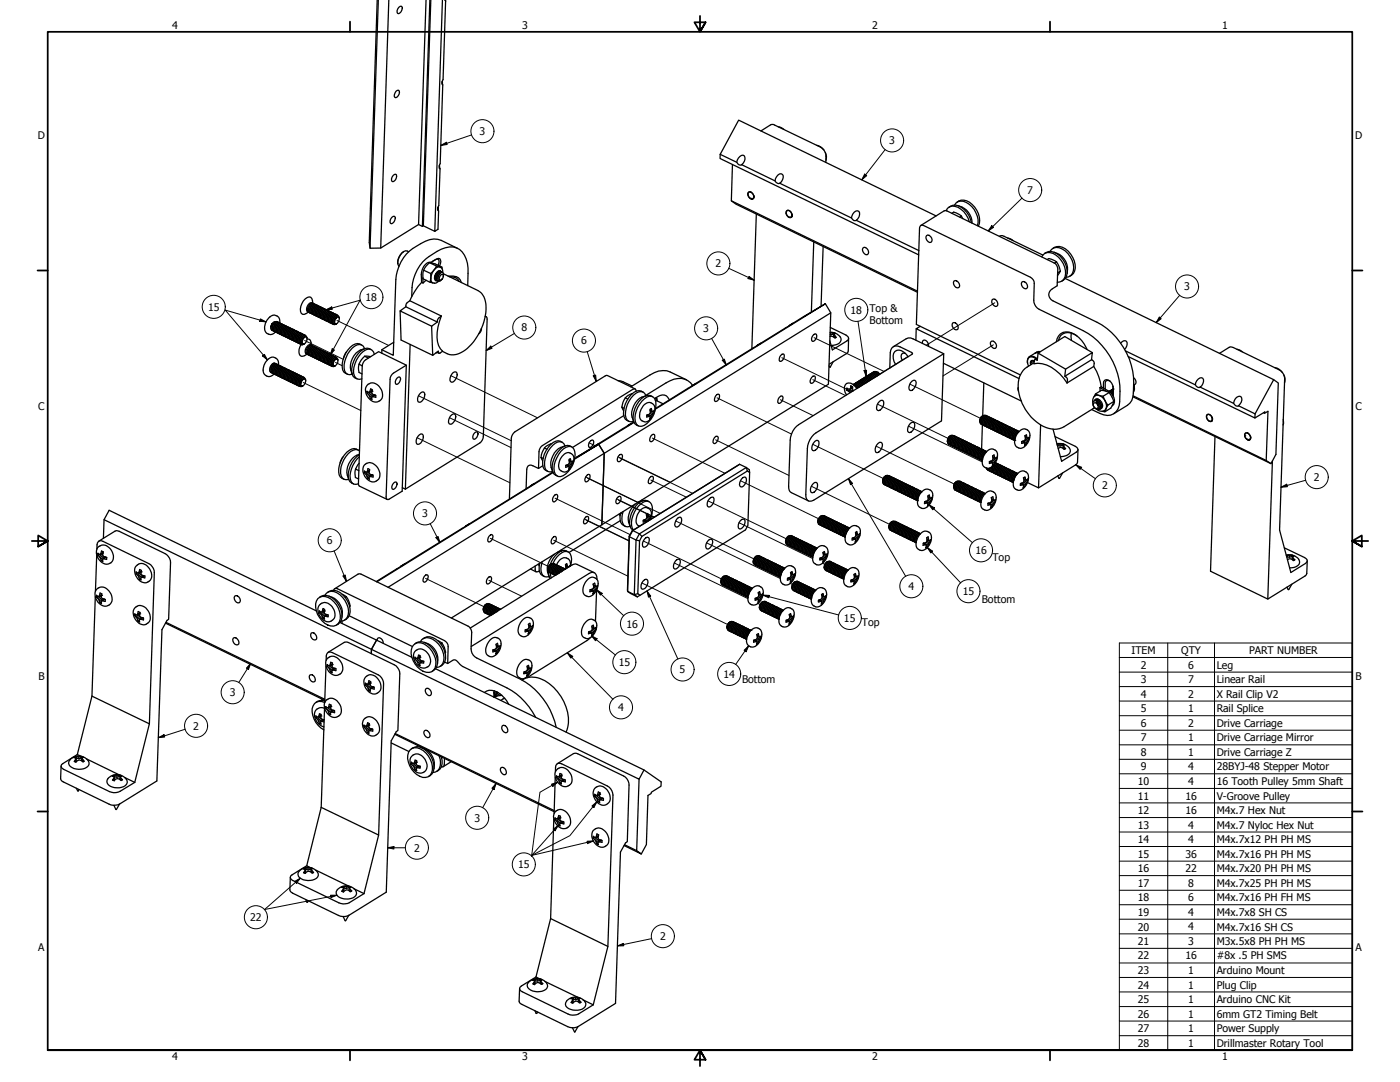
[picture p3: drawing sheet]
<svg xmlns="http://www.w3.org/2000/svg" width="559mm" height="432mm" viewBox="0 0 559 432" stroke-linecap="round" stroke-linejoin="round" font-family="sans-serif">
<defs><g id="words">
<g font-size="4.2">
<text x="68.7" y="11.7">4</text>
<text x="208.4" y="11.7">3</text>
<text x="348.1" y="11.7">2</text>
<text x="487.8" y="11.7">1</text>
<text x="191.4" y="53.9">3</text>
<text x="15.1" y="55.5">D</text>
<text x="355" y="57.6">3</text>
<text x="540.9" y="55.5">D</text>
<text x="410" y="77.4">7</text>
<text x="285.6" y="106.7">2</text>
<text x="472.7" y="115.9">3</text>
<text x="83.1" y="124">15</text>
<text x="145.9" y="120.1">18</text>
<text x="339.5" y="125.2">18</text>
<text x="347.1" y="124.5">Top &amp;</text>
<text x="347.1" y="129.5">Bottom</text>
<text x="208.1" y="132.3">8</text>
<text x="232" y="137.5">6</text>
<text x="280.7" y="132.6">3</text>
<text x="15.2" y="163.4">C</text>
<text x="541" y="163.4">C</text>
<text x="524.4" y="192">2</text>
<text x="439.9" y="195.3">2</text>
<text x="168.5" y="206.4">3</text>
<text x="130.5" y="217.2">6</text>
<text x="389.3" y="221.2">16</text>
<text x="396.2" y="223.8">Top</text>
<text x="362.6" y="235.5">4</text>
<text x="384.3" y="237.5">15</text>
<text x="391.9" y="240.5">Bottom</text>
<text x="250" y="250.4">16</text>
<text x="336.9" y="248.1">15</text>
<text x="344" y="250">Top</text>
<text x="451.6" y="261">ITEM</text>
<text x="471.5" y="261">QTY</text>
<text x="498.5" y="261">PART NUMBER</text>
<text x="247" y="265.8">15</text>
<text x="271.3" y="268.7">5</text>
<text x="455.3" y="266.8">2</text>
<text x="474.3" y="266.8">6</text>
<text x="485.6" y="266.8">Leg</text>
<text x="15.3" y="271.4">B</text>
<text x="288.7" y="270.4">14</text>
<text x="296.2" y="272.7">Bottom</text>
<text x="455.3" y="272.7">3</text>
<text x="474.3" y="272.6">7</text>
<text x="485.6" y="272.7">Linear Rail</text>
<text x="541.1" y="271.4">B</text>
<text x="91.8" y="277.8">3</text>
<text x="455.3" y="278.4">4</text>
<text x="474.3" y="278.4">2</text>
<text x="485.6" y="278.5">X Rail Clip V2</text>
<text x="246.7" y="283.8">4</text>
<text x="455.3" y="284.2">5</text>
<text x="474.3" y="284.2">1</text>
<text x="485.6" y="284.3">Rail Splice</text>
<text x="77.2" y="291.2">2</text>
<text x="455.3" y="290.1">6</text>
<text x="474.3" y="290.1">2</text>
<text x="485.6" y="290.1">Drive Carriage</text>
<text x="455.3" y="295.8">7</text>
<text x="474.3" y="295.8">1</text>
<text x="485.6" y="295.8">Drive Carriage Mirror</text>
<text x="455.3" y="301.7">8</text>
<text x="474.3" y="301.6">1</text>
<text x="485.6" y="301.7">Drive Carriage Z</text>
<text x="455.3" y="307.5">9</text>
<text x="474.3" y="307.5">4</text>
<text x="485.6" y="307.5">28BYJ-48 Stepper Motor</text>
<text x="454.2" y="313.3">10</text>
<text x="474.3" y="313.2">4</text>
<text x="485.6" y="313.3">16 Tooth Pulley 5mm Shaft</text>
<text x="454.2" y="319.1">11</text>
<text x="473.1" y="319.1">16</text>
<text x="485.6" y="319.2">V-Groove Pulley</text>
<text x="189.4" y="327.9">3</text>
<text x="454.2" y="324.9">12</text>
<text x="473.1" y="324.9">16</text>
<text x="485.6" y="324.9">M4x.7 Hex Nut</text>
<text x="454.2" y="330.7">13</text>
<text x="474.3" y="330.6">4</text>
<text x="485.6" y="330.7">M4x.7 Nyloc Hex Nut</text>
<text x="165.3" y="339.9">2</text>
<text x="454.2" y="336.5">14</text>
<text x="474.3" y="336.5">4</text>
<text x="485.6" y="336.5">M4x.7x12 PH PH MS</text>
<text x="206.8" y="346.5">15</text>
<text x="454.2" y="342.3">15</text>
<text x="473.1" y="342.3">36</text>
<text x="485.6" y="342.3">M4x.7x16 PH PH MS</text>
<text x="454.2" y="348.1">16</text>
<text x="454.2" y="353.9">17</text>
<text x="473.1" y="348.1">22</text>
<text x="474.3" y="353.9">8</text>
<text x="485.6" y="348.1">M4x.7x20 PH PH MS</text>
<text x="485.6" y="353.9">M4x.7x25 PH PH MS</text>
<text x="454.2" y="359.7">18</text>
<text x="474.3" y="359.7">6</text>
<text x="485.6" y="359.7">M4x.7x16 PH FH MS</text>
<text x="454.2" y="365.5">19</text>
<text x="474.3" y="365.5">4</text>
<text x="485.6" y="365.5">M4x.7x8 SH CS</text>
<text x="99.9" y="367.6">22</text>
<text x="454.2" y="371.3">20</text>
<text x="474.3" y="371.3">4</text>
<text x="485.6" y="371.3">M4x.7x16 SH CS</text>
<text x="263.5" y="375.2">2</text>
<text x="454.2" y="377.1">21</text>
<text x="474.3" y="377.1">3</text>
<text x="485.6" y="377.1">M3x.5x8 PH PH MS</text>
<text x="15.2" y="379.3">A</text>
<text x="454.2" y="382.9">22</text>
<text x="473.1" y="382.9">16</text>
<text x="485.6" y="382.9">#8x .5 PH SMS</text>
<text x="541" y="379.3">A</text>
<text x="454.2" y="388.7">23</text>
<text x="474.3" y="388.7">1</text>
<text x="485.6" y="388.7">Arduino Mount</text>
<text x="454.2" y="394.5">24</text>
<text x="474.3" y="394.5">1</text>
<text x="485.6" y="394.6">Plug Clip</text>
<text x="454.2" y="400.4">25</text>
<text x="474.3" y="400.3">1</text>
<text x="485.6" y="400.4">Arduino CNC Kit</text>
<text x="454.2" y="406.1">26</text>
<text x="474.3" y="406.1">1</text>
<text x="485.6" y="406.2">6mm GT2 Timing Belt</text>
<text x="454.2" y="411.9">27</text>
<text x="474.3" y="411.9">1</text>
<text x="485.6" y="412">Power Supply</text>
<text x="454.2" y="417.8">28</text>
<text x="474.3" y="417.7">1</text>
<text x="485.6" y="417.8">Drillmaster Rotary Tool</text>
<text x="68.7" y="423.2">4</text>
<text x="208.4" y="423.2">3</text>
<text x="348.1" y="423.2">2</text>
<text x="487.8" y="423.2">1</text>
</g>
</g></defs>
<!-- layer: Tweak Trail (ANSI) -->
<g fill="none" stroke="#000" stroke-width=".4">
<path d="M121.6 135.9l15.4 7.5M134.5 127.9l20.6 10M324.9 134.7l28 13.6M396.5 137.6l-20.1 12.5M397.1 120.8l-27.4 17M121 152.7l23 11.1M133.9 144.7l2.6 1.2M167 157.9l37.1 18M180 149.9l34.6 16.9M286.2 158.8l29.7 14.4M311.5 159.5l13 6.4M312 142.7l28 13.6"/>
<path d="M324.4 151.5l13.1 6.4M362.4 142.3l-11.4 7.1M363.2 153.3l28.2 13.6M166.5 174.7l37 18M179.4 166.7l24.6 11.9M235.1 176.7l2.5 1.2M260.3 174.8l29.1 14.1M285.6 175.5l29.3 14.2M324.4 177.3l28.2 13.6M349.7 178.1l31.2 15.1M350.3 161.3l28.1 13.6M362.6 170.1l29.4 14.2"/>
<path d="M221.6 198.8l29.9 14.6M233.7 190.3l20.9 10.2M234.5 190.8l29.1 14.1M246.1 199.1l15.1 7.3M246.7 182.3l20.9 10.2M246.8 199.6l14.2 6.8M247.4 182.8l29.1 14.1M259.8 191.6l14.2 6.8M282.6 199.9l31.2 15.1M295.5 191.8l31.2 15.2M323.8 194.1l31.2 15.1M195.7 214.8l23.3 11.3"/>
<path d="M221 215.6l29.6 14.3M233.2 207.1l17.9 8.7M233.9 207.6l17.2 8.3M256.8 215.9l31.1 15.1M269.7 207.9l31.2 15.1M282.1 216.7l29.4 14.2M295 208.6l29.4 14.3M169.9 230.8l23.3 11.3M195.1 231.6l13.1 6.3M256.2 232.7l34.2 16.5M269.1 224.7l29.4 14.2M315.4 232.8l.9 .4"/>
<path d="M328.4 224.8l.8 .4M302.5 240.8l.8 .4"/>
</g>
<!-- layer: Visible (ANSI) -->
<g fill="none" stroke="#000" stroke-width=".51">
<path d="M177.6 -.1l.3 .5-1.1 31.4a1.7 1.7 0 0 0-.1 2.1l-.2-1.5M150.6 0l-3.2 96.8 .3 2.3 4.3-.1 15.1-9.4M151 0l-3.3 99.1M155.2 0l-3.2 99M159.2 2.9l.9-.4a1.82 1.82 0 0 1-1.4 2.8 2.02 2.02 0 0 1 .5-2.4zM170.1 0l-3 89.6 1.5 .8M171.6 0l-3 90.4 .4-.3M172 0l-3 90.1 4.5 2.2M176.6 0l-3.1 92.3 1.3-.8 .3-7.3M177.7 0l.1 .3M158.1 36.4l1-.4a1.82 1.82 0 0 1-1.5 2.9 2.11 2.11 0 0 1 .5-2.5zM176.7 33.9l-1 31.4a1.58 1.58 0 0 0-.1 2.1l-.2-1.5"/>
<path d="M303.7 52.3l3.8-2.5 1.1-.1 18.9 9a5.3 5.3 0 0 1 2.1 6.1M310.7 50.6l2.2 1M325.9 58a4.7 4.7 0 0 1 3 1.9M157 70l.9-.5a1.82 1.82 0 0 1-1.4 2.9 2.02 2.02 0 0 1 .5-2.4zM175.6 67.4l-.5 14.6a1.58 1.58 0 0 0 0 2.2l-.3-1.5M287.5 61.6l-.1 1.6 79.3 38.5M287.5 61.6l7.3-13.7 78.8 38.3M287.5 61.6l6.6 3.2M292.4 65.7l-.5 14.4 74.3 36.1M295.3 62.5l1.2-.6a2.29 2.29 0 0 1 .8 2.3 2.29 2.29 0 0 1-1.7 1.7 1.45 1.45 0 0 1-1.3-2zM296 65.7l13.4 6.5M298.5 77.7l.1 .1"/>
<path d="M298.7 76.7a1.69 1.69 0 0 1 1.9 .7 1.69 1.69 0 0 1-.1 2 1.83 1.83 0 0 1-1.8-2.7zM300.8 79v-1l.1 .7-.2 .5M300.9 78.2l-.1-.2a1.54 1.54 0 0 0-1.9-1.3 1.75 1.75 0 0 0 1.5 2.7l.4-.4-.5 .4h-.5M310.5 69.8l.6-.4 1.2 .2a2.77 2.77 0 0 1-1.5 3.7 1.43 1.43 0 0 1-1.3-1.9zM311.3 73.2l28.6 13.8M329.4 60.8a4.2 4.2 0 0 1 .3 3.2M156.4 86.7l1-.4a1.82 1.82 0 0 1-1.5 2.9 2.02 2.02 0 0 1 .5-2.5zM182.6 99.1l-6.5-3.2a8.2 8.2 0 0 0-8.1 1.3 16.8 16.8 0 0 0-10 14.4l-1 30.2-4.6-2.2M291.9 80.1l1.9 1.4 72.4 35.1M301.9 85.4l-1.8 53.7M313.8 85.1v.1M313.9 84.1a1.65 1.65 0 0 1 2 .7 1.65 1.65 0 0 1-.2 2 1.86 1.86 0 0 1-1.8-2.7z"/>
<path d="M314.6 86.6h.1M316 86.4v-1l-.1 1.2M316.2 85.6l-.2-.2a1.54 1.54 0 0 0-1.9-1.3 1.56 1.56 0 0 0 .1 1.9 1.56 1.56 0 0 0 1.8 .4l-.5 .4-.4-.1M324.8 96.5l-1 28M328.5 98.4l-.8 23.8M341 84.6l1.3-.5a1.54 1.54 0 0 1 .6 2.4l-1.1 1.4a1.42 1.42 0 0 1-1.9-.9l.5-1.7zM341.8 87.9l25 12.1M344.5 98.9a1.67 1.67 0 0 1 1.9 .7 1.67 1.67 0 0 1-.1 2 1.86 1.86 0 0 1-1.8-2.7zM367.5 90l9.9-6 43.3 20.9a2.94 2.94 0 0 1 1.5 2.4l-.2 6.7a4.7 4.7 0 0 0-3.4 3.7 3.1 3.1 0 0 0 1.7 2.4l17.5 8.5a28 28 0 0 1 13.9 31.2l-1.7 1.9-5.4 3.4M369.8 94a1.67 1.67 0 0 1 1.9 .7 1.67 1.67 0 0 1-.1 2 1.86 1.86 0 0 1-1.8-2.7zM377.6 84.1a3.5 3.5 0 0 1 5.9-.6 9.3 9.3 0 0 1 3.4 5M378.8 82.7a4.4 4.4 0 0 1 6.1 1 9.3 9.3 0 0 1 2.8 5.2"/>
<path d="M379.9 85.1l.8-.5 3 1.6M381 81.9a3.6 3.6 0 0 1 5.8-.4 8.8 8.8 0 0 1 3.3 8.5M382 80.6a4.5 4.5 0 0 1 6 1 8.1 8.1 0 0 1 2.5 8.6M382.5 82.1a7.1 7.1 0 0 1 5.5 6.9M383.7 86.2l.6 1M383.7 86.2l-.6 .5M398.9 94.4a1.48 1.48 0 0 1 1.8-.1l15.5 7.5M402.2 95l2.2 1M420.2 99.2a4.4 4.4 0 0 1 6.2 1.1 7.8 7.8 0 0 1 2 8.9l-1.4 1M121.9 119.3l1.5-.8a1.94 1.94 0 0 1 1.4 2.5l-.3-.2a2.41 2.41 0 0 0-1.8 3.6l.4 .2-1.7 .9-.7-.1a4 4 0 0 1 .4-5.3zM161.2 100.4a5.3 5.3 0 0 0-2.4 4.9M163.1 100.5a2.14 2.14 0 0 0-3.3 1.2 4.2 4.2 0 0 0-.5 4.6"/>
<path d="M168.3 112.7a25.8 25.8 0 0 0-4.7 7.3M168.8 110.8v2.2l-.5-.3M169.1 107.8l2.8 1.4M170.1 111.8l-1.3 1.2M171.4 104.8l2.8 1.4M172 104.7a4 4 0 0 0-3.7 3.8v4.2M172 104.7l2.5-1.4h1.1a2.61 2.61 0 0 1-.1 2.9M172 104.7l.5 .3M172.7 104.3l1.4-.8h.8a2 2 0 0 1-.1 2.4M173.4 113h.1M174.2 109l-.5 1.5M174.5 108.7a2.7 2.7 0 0 0-.9 2.4"/>
<path d="M174.7 112.2h.1M175.1 108.9l-.6 .8-.3 1M175.7 109.1a2.41 2.41 0 0 0-.9 2.3M175.7 108.2a2.31 2.31 0 0 0-1.5 3.8h-.4M175.7 108.1l.3 .3M175.8 109.9l.8-.4a1.31 1.31 0 0 1 .2 1.5 1.31 1.31 0 0 1-1.4 .6zM175.9 108.4a1.31 1.31 0 0 0-1.8 1.2 1.48 1.48 0 0 0 .4 2.4M176.1 108.5l-.3-.4a2.61 2.61 0 0 0-1.9 3.9h.5M176.1 108.5a2.47 2.47 0 0 0-1.4 3.7M176.1 108.5h.1M176.4 106.6l-2.8-1.3-1.8-.5a5.7 5.7 0 0 0-3 6.5l2.8 1.3M176.5 107.3l-.1-.7-2.2-.4-2.3 3 .1 1a2.22 2.22 0 0 0 1.4 2.8h.6l1.1-.7"/>
<path d="M176.5 108.7a1.57 1.57 0 0 0-2.1 1.7 1.08 1.08 0 0 0 0 1.5 1.08 1.08 0 0 0 1.6 0M176.7 108.8a1.69 1.69 0 0 0-.7-2.1 1.69 1.69 0 0 0-2.2 .5l-1.5 2.1-.7 3.3 1.2 .3M176.9 110.4l.1-1.3-.3-.3a2.09 2.09 0 0 0-1.6 3.2h.7l.6-.6M177 109.3l13.8 6.7a8.2 8.2 0 0 1 3.1 8.7 22.1 22.1 0 0 1-10.1 16.1l-2.8 .8a6.6 6.6 0 0 1-4.4-1.4M178.9 110.2a4.1 4.1 0 0 1 5.2 2.6M179.3 110.4a3.8 3.8 0 0 1 4 1.9M186.7 114a24.2 24.2 0 0 0-.6-10.7 6.6 6.6 0 0 0-10-3.9 18.1 18.1 0 0 0-11.8 19M380.8 112.1a1.69 1.69 0 0 1 1.9 .7 1.69 1.69 0 0 1-.1 2 1.83 1.83 0 0 1-1.8-2.7zM396 119.6a1.65 1.65 0 0 1 2 .6 1.65 1.65 0 0 1-.2 2 1.86 1.86 0 0 1-1.8-2.6zM407.9 112.5a1.67 1.67 0 0 1 1.9 .7 1.67 1.67 0 0 1-.1 2 1.83 1.83 0 0 1-1.8-2.7zM415.8 102.5a3.6 3.6 0 0 1 5.7-.6 7.8 7.8 0 0 1 3.1 9.5l-.7 .7-1.9 .5M416.9 101.2a4.6 4.6 0 0 1 6.3 1 7.8 7.8 0 0 1 2 8.9l-1.4 1.1"/>
<path d="M418 103.6l.7-.4 3 1.3M419.1 100.3a3.2 3.2 0 0 1 4.9-.9 8.2 8.2 0 0 1 4.1 9.7l-1.6 1.4-1 .2M420.7 100.6a7.1 7.1 0 0 1 5.3 8.5M421.7 104.5l1 1.7 .5 2M421.7 104.5l-.8 .5M423.2 108.2l-1.1 1.8M423.2 108.2l-1.1 .7M425.2 111.1l83.2 40.4-7.4 13.7M108.6 131.9l-.5-1 .6-1.9a1.82 1.82 0 0 0 .2 3M109.5 128.8l-.6 .8-.3 1M110 129l-.8 1.9M110.1 128.4l-.8 .1-.6 .5"/>
<path d="M110.6 129.3l-.6 .8-.3 1.1M110.7 128.4a2.33 2.33 0 0 0-1.5 3.7M110.9 128.6a1.37 1.37 0 0 0-1.9 1.1 1.62 1.62 0 0 0 .5 2.5M111.1 129.6l-.9 1.8M111.1 128.7a2.41 2.41 0 0 0-1.4 3.7M111.1 128.7h.1M111.4 128.8a1.31 1.31 0 0 0-1.9 1.2 1.67 1.67 0 0 0 .5 2.5 2.46 2.46 0 0 1-3.2 .7 2.46 2.46 0 0 1-1.1-3 5.1 5.1 0 0 1 3.8-4.5 2.45 2.45 0 0 1 2.2 3.2M111.6 129.9l-.5 .7-.3 1.1M111.7 128.9a2.4 2.4 0 0 0-1.5 3.8M111.7 128.9h.1M111.8 133.4h.1M112 129.1a1.37 1.37 0 0 0-2 1.2 1.62 1.62 0 0 0 .5 2.4"/>
<path d="M112.2 130.1l-.6 .8-.3 1.1M112.3 129.2a2.33 2.33 0 0 0-1.5 3.7M112.3 133.7h.1M112.5 129.3a1.31 1.31 0 0 0-1.9 1.3 1.48 1.48 0 0 0 .5 2.4M112.7 130.4l-.6 .7-.2 1.1M112.7 129.4a2.41 2.41 0 0 0-1.4 3.8M112.7 129.4h.1M112.8 133.9h.1M113 129.6a1.5 1.5 0 0 0-2 1.6l-.1 1.6 .7 .4M113.3 130.6l-.7 .8-.2 1.1M113.3 129.7a2.31 2.31 0 0 0-1.5 3.7M113.4 134.2h.1"/>
<path d="M113.5 129.9a1.31 1.31 0 0 0-1.8 1.2 1.48 1.48 0 0 0 .4 2.4M113.8 130.9l-.9 1.8M113.9 129.9a2.31 2.31 0 0 0-1.6 3.8M113.9 134.4h.1M114 130.1a1.33 1.33 0 0 0-1.8 1.2 1.57 1.57 0 0 0 .4 2.4M114.3 131.1l-.8 1.9M114.4 130.2a2.32 2.32 0 0 0-1.6 3.7M114.6 130.4a1.37 1.37 0 0 0-1.9 1.2 1.57 1.57 0 0 0 .5 2.4M114.9 131.4l-.7 .8-.2 1M114.9 130.5a2.28 2.28 0 0 0-1.5 3.7M115.1 130.6a1.82 1.82 0 0 0-2.1 2.1l.1 1.1 .6 .4M115.4 131.6l-.8 1.9"/>
<path d="M115.5 130.7a2.32 2.32 0 0 0-1.6 3.7M115.5 135.2l.1 .1M115.7 130.9a1.29 1.29 0 0 0-1.9 1.2 1.57 1.57 0 0 0 .4 2.4M116 131.9l-.7 .8-.2 1M116 131a2.28 2.28 0 0 0-1.5 3.7h.1M116.2 131.2a1.24 1.24 0 0 0-1.8 1.1 1.56 1.56 0 0 0 .4 2.5M116.5 132.1l-.9 1.9M116.5 131.3a2.37 2.37 0 0 0-1.4 3.7M116.8 131.4a1.29 1.29 0 0 0-1.9 1.2 1.67 1.67 0 0 0 .4 2.5M117 132.4l-.9 1.9M117.1 131.5a2.32 2.32 0 0 0-1.6 3.7M117.3 131.7a1.37 1.37 0 0 0-1.9 1.1 1.67 1.67 0 0 0 .4 2.5"/>
<path d="M117.5 132.7l-.6 .8-.3 1.1M117.6 131.8a2.33 2.33 0 0 0-1.5 3.7M117.8 132a1.31 1.31 0 0 0-1.8 1.1 1.67 1.67 0 0 0 .4 2.5M118 133l-.5 .7-.3 1.1M118.1 132a2.4 2.4 0 0 0-1.5 3.8M118.1 132h.1M118.4 132.2a1.5 1.5 0 0 0-2.1 1.6v1.5l.6 .5M118.6 133.2l-.6 .8-.3 1.1M118.6 132.3a2.34 2.34 0 0 0-1.4 3.7M118.6 132.3h.1M118.9 132.5a1.31 1.31 0 0 0-1.9 1.2 1.52 1.52 0 0 0 .5 2.4M119.1 133.5l-.9 1.8"/>
<path d="M119.1 132.5a2.41 2.41 0 0 0-1.4 3.8M119.1 132.5h.1M119.4 132.7a1.5 1.5 0 0 0-2 1.6l-.1 1.6 .7 .4M119.6 133.7l-.5 .8-.3 1.1M119.7 132.8a2.4 2.4 0 0 0-1.5 3.7M119.7 132.8h.1M119.8 137.3h.1M120 133a1.8 1.8 0 0 0-2.2 2l.1 1.1 .7 .5M120.2 134l-.6 .8-.3 1M120.2 133a2.34 2.34 0 0 0-1.4 3.8M120.2 137.4a3.3 3.3 0 0 0 .1 4.8h.6l1.7-.8M120.2 133h.1"/>
<path d="M120.5 133.2a1.31 1.31 0 0 0-1.9 1.2 1.57 1.57 0 0 0 .5 2.4M120.7 134.2l-.8 1.9M120.8 133.3a2.38 2.38 0 0 0-1.5 3.7M121 133.5a1.37 1.37 0 0 0-1.9 1.2 1.57 1.57 0 0 0 .5 2.4M121.3 134.9l.9-.4a1.78 1.78 0 0 1-1.4 2.7 2.19 2.19 0 0 1 .5-2.3zM121.3 133.6a2.28 2.28 0 0 0-1.5 3.7M121.5 137.2l-.8 .3-.7-.5 .6 .6 .8-.3M121.5 134.4a2.14 2.14 0 0 0-.9 2.7M121.5 133.7a1.31 1.31 0 0 0-1.8 1.2 1.48 1.48 0 0 0 .4 2.5M121.8 133.8a2.47 2.47 0 0 0-1.5 3.7M121.8 133.8l.1 .1M122.2 134.2l-.3-.3a2.37 2.37 0 0 0-1.9 3.1"/>
<path d="M122.6 135.1v-.4a.84 .84 0 0 0-1-.5 .84 .84 0 0 0-.7 .9l-.4 1.7 .7 .6M122.6 135.3a1.25 1.25 0 0 1 1.5 1.4l.2 1-.3-.1a2.44 2.44 0 0 0-1.8 3.6l.4 .2M124 138.6l-.6 .8-.3 1M124.4 137.9a2.22 2.22 0 0 0-1.9 3.2l.2 .1M124.5 121.8l-.6 .8-.3 1M124.5 138.8l-.8 1.9M124.6 137.9a2.4 2.4 0 0 0-1.5 3.8M124.8 138.1a1.5 1.5 0 0 0-2 1.6l-.1 1.5 .7 .5M125 121.1a2.32 2.32 0 0 0-2.1 3.3l.4 .2-.4-.2M125 122l-.8 1.9M125.1 121.1a2.4 2.4 0 0 0-1.5 3.7M125.1 139.1l-.6 .8-.3 1.1"/>
<path d="M125.1 138.2a2.34 2.34 0 0 0-1.4 3.7M125.1 121.1l.1 .1M125.1 138.2h.1M125.3 121.3a1.37 1.37 0 0 0-1.9 1.2 1.57 1.57 0 0 0 .5 2.4M125.3 138.4a1.31 1.31 0 0 0-1.8 1.1 1.56 1.56 0 0 0 .5 2.5M125.6 122.3l-.6 .8-.3 1M125.6 139.4l-.9 1.8M125.6 138.4a2.41 2.41 0 0 0-1.4 3.8M125.6 138.4h.1M125.7 121.4a2.27 2.27 0 0 0-1.5 3.7M125.9 121.6a1.24 1.24 0 0 0-1.9 1.1 1.48 1.48 0 0 0 .5 2.5M125.9 138.6a1.33 1.33 0 0 0-1.9 1.2 1.67 1.67 0 0 0 .5 2.4"/>
<path d="M126.1 122.6l-.8 1.9M126.1 121.6a2.41 2.41 0 0 0-1.4 3.7M126.1 139.6l-.6 .8-.2 1.1M126.1 121.6l.1 .1M126.2 138.7a2.38 2.38 0 0 0-1.5 3.7M126.4 121.9a1.29 1.29 0 0 0-1.9 1.1 1.67 1.67 0 0 0 .5 2.5M126.4 138.9a1.37 1.37 0 0 0-1.9 1.2 1.62 1.62 0 0 0 .5 2.4M126.7 122.8l-.7 .8-.2 1.1M126.7 139.9l-.7 .8-.2 1M126.7 138.9a2.34 2.34 0 0 0-1.4 3.8M126.7 138.9h.1M126.7 121.9a2.31 2.31 0 0 0-1.4 3.8"/>
<path d="M126.9 122.1a1.37 1.37 0 0 0-1.9 1.2 1.62 1.62 0 0 0 .5 2.4M126.9 139.1a1.31 1.31 0 0 0-1.8 1.2 1.57 1.57 0 0 0 .4 2.4M127.2 123.1l-.9 1.9M127.2 122.1a2.45 2.45 0 0 0-1.4 3.8M127.2 122.1l.1 .1M127.3 139.2a2.38 2.38 0 0 0-1.5 3.7M127.4 122.4a1.31 1.31 0 0 0-1.8 1.1 1.67 1.67 0 0 0 .4 2.5M127.5 139.4a1.5 1.5 0 0 0-2 1.6l-.1 1.6 .6 .4M127.7 123.4l-.6 .7-.2 1.1M127.8 122.4a2.47 2.47 0 0 0-1.5 3.8M127.8 122.4h.1M127.8 139.4a2.31 2.31 0 0 0-1.5 3.8"/>
<path d="M128 122.6a1.37 1.37 0 0 0-1.9 1.2 1.67 1.67 0 0 0 .5 2.4M128 139.6a1.31 1.31 0 0 0-1.8 1.2 1.48 1.48 0 0 0 .4 2.5M128.3 123.6l-.7 .8-.2 1.1M128.3 122.7a2.33 2.33 0 0 0-1.4 3.7M128.3 139.8a2.33 2.33 0 0 0-1.5 3.6M128.4 127.2h.1M128.5 122.9a1.31 1.31 0 0 0-1.8 1.2 1.52 1.52 0 0 0 .4 2.4M128.6 139.9a1.37 1.37 0 0 0-1.9 1.2 1.57 1.57 0 0 0 .4 2.4M128.8 123.9l-.6 .8-.2 1M128.9 122.9a2.38 2.38 0 0 0-1.5 3.8M128.9 127.4h.1M129.1 123.1a1.5 1.5 0 0 0-2 1.6l-.1 1.5 .6 .5"/>
<path d="M129.3 124.1l-.6 .8-.2 1.1M129.4 123.2a2.33 2.33 0 0 0-1.4 3.7M129.5 127.7h.1M129.6 123.4a1.31 1.31 0 0 0-1.8 1.2 1.48 1.48 0 0 0 .4 2.4M129.9 124.4l-.9 1.8M129.9 123.4a2.31 2.31 0 0 0-1.5 3.8M130 128h.1M130.2 123.6a1.55 1.55 0 0 0-2.1 1.6v1.6l.6 .5M130.4 124.7l-.6 .8-.3 1M130.5 123.7a2.35 2.35 0 0 0-1.6 3.7M130.7 123.9a1.37 1.37 0 0 0-1.9 1.2 1.57 1.57 0 0 0 .4 2.4M130.9 124.9l-.6 .8-.3 1"/>
<path d="M131 124a2.31 2.31 0 0 0-1.5 3.7M131.2 124.1a1.31 1.31 0 0 0-1.9 1.2 1.57 1.57 0 0 0 .5 2.5M131.4 125.2l-.8 1.8M131.6 124.3a2.32 2.32 0 0 0-1.6 3.7M131.8 124.4a1.84 1.84 0 0 0-2.2 2l.1 1.2 .6 .4M132 125.4l-.6 .8-.3 1.1M132.1 124.5a2.28 2.28 0 0 0-1.5 3.7M132.3 124.7a1.31 1.31 0 0 0-1.9 1.2 1.48 1.48 0 0 0 .5 2.4M132.5 125.7l-.9 1.9M132.6 124.8a2.33 2.33 0 0 0-1.5 3.7M132.8 125a1.29 1.29 0 0 0-1.9 1.1 1.57 1.57 0 0 0 .5 2.4M133.1 125.9l-.6 .8-.3 1.1"/>
<path d="M133.2 125a2.36 2.36 0 0 0-1.6 3.8M133.3 125.2a1.29 1.29 0 0 0-1.9 1.2 1.62 1.62 0 0 0 .6 2.4M133.6 126.2l-.6 .8-.3 1.1M133.7 125.3a2.31 2.31 0 0 0-1.5 3.7M133.9 125.5a1.31 1.31 0 0 0-1.9 1.1 1.67 1.67 0 0 0 .5 2.5M134.2 127l.9-.4a1.66 1.66 0 0 1-1.3 2.6 1.84 1.84 0 0 1 .4-2.2zM134.2 129.2l-.7 .3-.6-.4a.96 .96 0 0 0 1.4 .1M134.2 125.5a2.36 2.36 0 0 0-1.5 3.8M134.4 126.3a2.26 2.26 0 0 0-.9 2.7M134.4 129.2h.1M134.4 125.7a1.5 1.5 0 0 0-2 1.6l-.1 1.5 .7 .5M134.7 125.8a2.36 2.36 0 0 0-1.5 3.7"/>
<path d="M134.7 125.8h.1M135.1 126.2l-.3-.3a2.37 2.37 0 0 0-1.9 3.2M135.4 127.1l-.2-.9a1.86 1.86 0 0 0-1.7 1.1 1.86 1.86 0 0 0 .3 2l.6-.1M144.3 137.7a3.2 3.2 0 0 0-4.5 .9 9.1 9.1 0 0 0-2.6 9.9l1.5 .9M145.5 139.1a2.3 2.3 0 0 0-3.9-1 10.5 10.5 0 0 0-4.1 9.9 2.19 2.19 0 0 0 3.1 1.4 7.3 7.3 0 0 1 5-10.3M145.5 139.1h.1M148.1 139.5a2.72 2.72 0 0 0-3.4 .1 10.3 10.3 0 0 0-4.1 9.9l.4 .8 1.5 .9M157.2 136.6l-4.8 3v1.4M159.7 124.1l.4 11.6 12.6 6.1M162 122.4v-.4a2.19 2.19 0 0 1 1.6-2l12.5 6.1M163.7 137.5l-1.9 57.7M174.6 128.5l-12.6-6.1-2.3 1.7 12.6 6.1"/>
<path d="M174.9 127.2l1.2-1.1a17 17 0 0 0-1 11.8l1.6 2.2-1.4 .9-.4-.9-2.2 1.7-.4-11.6 2.3-1.7zM192.2 131.1a2.49 2.49 0 0 1-1.1 2.1M193.7 126.3l.7 .4v.7l-1.5 46.9-.4 1.4-1 1.1-29.7 18.4M193.7 126.2l.4 .2M302.1 138l1.7-1-42.1 26M315 129.9l1.7-.9-14.6 8.9M315.1 129.9l14.3-8.7-67.8 42.1M324.5 133.9l1-.7a1.79 1.79 0 0 1 .3 1.9 1.79 1.79 0 0 1-1.6 1.1 1.82 1.82 0 0 1 .3-2.3zM329.4 121.2l2.2 3.6-90.4 56.1-1 28.5-60.1 37.2M331.3 132.8h1.6l.7 .3-.7 .4 .9 1.1-.6 .3-1.4-.8-.5 .2M331.3 132.6a4.1 4.1 0 0 1 4.4 3.1 3.6 3.6 0 0 1-4 2.2M331.4 130.7l6.3 3a1.28 1.28 0 0 1 .8 1.9l-6.3 4-1-3.6"/>
<path d="M331.6 124.8l-1 28.6-90.4 56 1-28.5-2.2-3.6 2.2 3.6-86.3 53.5M331.6 132.8v.8M332.4 132.8v.6M332.9 133.5l-.2 .7 .9 .6M332.9 133.2l-1.6 .3M332.9 133.2h.2M332.9 132.8v.4M333.2 134l-.1 .6M338.7 135.1l-.3 5.6-7.4 4.7M356.6 138.4l5.1-3.2 1.8-.3 13.2 6.3-.9 26.8-51.1 31.6a1.98 1.98 0 0 1-2.4 .1 1.98 1.98 0 0 1-.7-2.3l.7-18.4a8.2 8.2 0 0 1 3.3-6.2l51.1-31.6M365.7 131.2l-.1 4.6M367.3 130.2l-1.6 1 41 19.9"/>
<path d="M368.2 137l.2-1.1a1.82 1.82 0 0 1 2.2 2.3M380.2 128.9a1.67 1.67 0 0 1 1.9 .7 1.67 1.67 0 0 1-.1 2 1.88 1.88 0 0 1-1.8-2.7zM395.5 136.3a1.67 1.67 0 0 1 1.9 .7 1.67 1.67 0 0 1-.1 2 1.86 1.86 0 0 1-1.8-2.7zM421.6 136.4a4.2 4.2 0 0 1 6.4-3.4 12.3 12.3 0 0 1 5.9 6.4M427.6 132.9l.1 3M429.9 134.1a4.5 4.5 0 0 0-7.1 .7l-.3 1.2M447.3 137a1.46 1.46 0 0 1 2.5-.4 3.1 3.1 0 0 1-.9 2.8M493.7 139.4l2.2 1M107.2 143.2a5.1 5.1 0 0 0-1.6 6.3 2.39 2.39 0 0 0 3.8-.3M107.3 143.2a2.38 2.38 0 0 1 2.8-.3 2.38 2.38 0 0 1 1 2.8M108.1 148.7h.1M109.1 145.6l-.6 .8-.3 1"/>
<path d="M109.2 149.2h.1M109.6 145.9l-.8 1.8M109.7 145a2.35 2.35 0 0 0-1.6 3.7M109.8 145a1.83 1.83 0 0 0-2 2.3v.7l.7 .8M109.8 145l.1 .2M110.2 146.1l-.7 .8-.2 1.1M110.2 145.2a2.31 2.31 0 0 0-1.4 3.8M110.4 145.4a1.31 1.31 0 0 0-1.8 1.2 1.56 1.56 0 0 0 .4 2.4M110.7 146.4l-.9 1.9M110.7 145.5a2.28 2.28 0 0 0-1.5 3.7M111 145.7a1.55 1.55 0 0 0-2.1 1.6v1.5l.6 .5M111.3 146.7l-.7 .7-.2 1.1"/>
<path d="M111.3 145.7a2.38 2.38 0 0 0-1.5 3.8M111.5 145.9a1.37 1.37 0 0 0-1.9 1.2 1.67 1.67 0 0 0 .4 2.4M111.8 146.9l-.7 .8-.2 1.1M111.8 146a2.33 2.33 0 0 0-1.4 3.7M112 146.2a1.31 1.31 0 0 0-1.8 1.2 1.62 1.62 0 0 0 .4 2.4M112.3 147.2l-.6 .8-.3 1M112.3 146.2a2.4 2.4 0 0 0-1.4 3.8M112.3 146.2h.1M112.6 146.4a1.5 1.5 0 0 0-2 1.6l-.1 1.6 .6 .5M112.8 147.4l-.6 .8-.2 1.1M112.8 146.5a2.34 2.34 0 0 0-1.4 3.7M112.8 146.5h.1"/>
<path d="M113.1 146.7a1.31 1.31 0 0 0-1.8 1.2 1.48 1.48 0 0 0 .4 2.4M113.3 147.7l-.5 .8-.3 1M113.4 146.7a2.4 2.4 0 0 0-1.4 3.8M113.7 146.9a1.55 1.55 0 0 0-2.1 1.6v1.6l.6 .5M113.9 148l-.6 .7-.3 1.1M113.9 147a2.34 2.34 0 0 0-1.4 3.7M113.9 147h.1M114.2 147.2a1.37 1.37 0 0 0-1.9 1.2 1.53 1.53 0 0 0 .5 2.4M114.4 148.2l-.9 1.9M114.4 147.3a2.34 2.34 0 0 0-1.4 3.7M114.4 147.3h.1M114.7 147.4a1.31 1.31 0 0 0-1.9 1.3 1.57 1.57 0 0 0 .5 2.4"/>
<path d="M114.9 148.5l-.8 1.8M115.1 147.6a2.32 2.32 0 0 0-1.6 3.7M115.3 147.7a1.93 1.93 0 0 0-2.2 2.5l.1 .7 .6 .4M115.5 148.7l-.6 .8-.3 1.1M115.5 147.8a2.4 2.4 0 0 0-1.5 3.7h.1M115.5 147.8h.1M115.8 148a1.24 1.24 0 0 0-1.9 1.2 1.48 1.48 0 0 0 .5 2.4M116 149l-.8 1.8M116.1 148.1a2.33 2.33 0 0 0-1.5 3.7M116.3 148.3a1.29 1.29 0 0 0-1.9 1.1 1.67 1.67 0 0 0 .5 2.5M116.6 149.2l-.6 .9-.3 1M116.6 148.3a2.31 2.31 0 0 0-1.4 3.8"/>
<path d="M116.8 148.5l-.2-.2a2.37 2.37 0 0 0-1.4 3.8h.2M117.1 149.5l-.9 1.9M117.2 148.6a2.31 2.31 0 0 0-1.5 3.7M117.2 153l.1 .1M117.3 148.8a1.31 1.31 0 0 0-1.8 1.1 1.67 1.67 0 0 0 .5 2.5M117.6 149.7l-.8 1.9M117.7 148.8a2.38 2.38 0 0 0-1.5 3.8M117.9 149a1.37 1.37 0 0 0-1.9 1.2 1.67 1.67 0 0 0 .5 2.5M118.2 150.1l-.7 .7-.2 1.1M118.2 149.1a2.33 2.33 0 0 0-1.4 3.7M118.3 153.6h.1M118.4 149.3a1.31 1.31 0 0 0-1.8 1.1 1.56 1.56 0 0 0 .4 2.5"/>
<path d="M118.7 150.3l-.6 .8-.2 1M118.7 149.4a2.33 2.33 0 0 0-1.5 3.6M118.8 153.9h.1M119 149.5a1.5 1.5 0 0 0-2 1.6l-.1 1.6 .6 .5M119.3 150.6l-.7 .7-.2 1.1M119.3 149.6a2.33 2.33 0 0 0-1.4 3.8M119.5 149.8a1.8 1.8 0 0 0-2.2 2l.2 1.2 .6 .4M119.8 150.8l-.9 1.9M119.8 149.9a2.31 2.31 0 0 0-1.5 3.7M120 153.1a2.05 2.05 0 0 1 1.6-1.8 1.92 1.92 0 0 1-1 2.8l-.4-.2a1.99 1.99 0 0 1-.1-2.5l-.7 1.4v.9l.6 .6 1-.3M120 150.1a1.31 1.31 0 0 0-1.8 1.2 1.57 1.57 0 0 0 .4 2.4M120.3 151.1l-.6 .7-.3 1.1"/>
<path d="M120.4 150.1a2.35 2.35 0 0 0-1.6 3.8M120.6 150.3a1.8 1.8 0 0 0-2.2 2l.2 1.2 .5 .4M120.9 150.4a2.33 2.33 0 0 0-1.5 3.7M121.1 150.6a1.37 1.37 0 0 0-1.9 1.2 1.49 1.49 0 0 0 .6 2.4M121.2 151.1a2.19 2.19 0 0 0-1 2.8l-.2-.8M121.4 150.7a1.68 1.68 0 0 0-1.8 1.6l-.2 .5M121.8 151.2l-.6-.6-1.1 .8M122 151.8l-.3-.7-.8 .2-.9 1.8M122.1 140.6l.3 .6 .5 .3M126.3 143.2h.1M126.8 143.4h.1M127.2 140.1l-.6 .8-.2 1.1"/>
<path d="M127.8 140.4l-.7 .8-.2 1M127.9 144h.1M128.3 140.7l-.9 1.8M128.4 144.2h.1M128.8 140.9l-.6 .8-.2 1M128.9 140a2.32 2.32 0 0 0-1.5 3.7M129.1 140.1a1.37 1.37 0 0 0-1.9 1.3 1.57 1.57 0 0 0 .4 2.4M129.3 141.2l-.6 .8-.2 1M129.4 140.3a2.28 2.28 0 0 0-1.5 3.7M129.6 140.4a1.83 1.83 0 0 0-2.1 2.1l.1 1.1 .6 .4M129.9 141.4l-.9 1.9M130 140.5a2.32 2.32 0 0 0-1.6 3.7"/>
<path d="M130.2 140.7a1.29 1.29 0 0 0-1.9 1.2 1.67 1.67 0 0 0 .4 2.4M130.4 141.7l-.6 .8-.3 1M130.5 140.8a2.31 2.31 0 0 0-1.5 3.7M130.7 141a1.24 1.24 0 0 0-1.9 1.1 1.56 1.56 0 0 0 .5 2.5M130.9 141.9l-.8 1.9M131 141a2.37 2.37 0 0 0-1.5 3.8M131.3 141.2a1.55 1.55 0 0 0-2.1 1.6v1.5l.6 .5M131.5 142.2l-.6 .8-.3 1.1M131.6 141.3a2.33 2.33 0 0 0-1.5 3.7M131.8 141.5a1.37 1.37 0 0 0-1.9 1.1 1.62 1.62 0 0 0 .5 2.5M132 142.5l-.9 1.8M132.1 141.5a2.33 2.33 0 0 0-1.5 3.8"/>
<path d="M132.3 141.7a1.31 1.31 0 0 0-1.9 1.2 1.67 1.67 0 0 0 .5 2.5M132.5 142.7l-.5 .8-.3 1.1M132.6 141.8a2.4 2.4 0 0 0-1.5 3.7M132.6 141.8h.1M132.8 142a1.5 1.5 0 0 0-2 1.6l-.1 1.5 .7 .5M133.1 143l-.6 .8-.3 1M133.1 142a2.34 2.34 0 0 0-1.4 3.8M133.1 142h.1M133.3 142.2a1.31 1.31 0 0 0-1.8 1.2 1.52 1.52 0 0 0 .5 2.5M133.6 143.8l.9-.5a1.6 1.6 0 0 1 .2 1.7 1.6 1.6 0 0 1-1.5 .9 1.85 1.85 0 0 1 .4-2.1zM133.7 142.3a2.4 2.4 0 0 0-1.5 3.7M133.8 145.9l-.6 .3-.5-.2-.4-.8 .2 1 .7 .1 .6-.3"/>
<path d="M133.8 145.9h.1M133.9 143.1a2.05 2.05 0 0 0-.7 2.9M133.9 142.5a1.5 1.5 0 0 0-2 1.6l-.1 1.6 .7 .4M134.2 142.6a2.51 2.51 0 0 0-1.7 3.6M134.2 142.6h.1M134.6 143l-.2-.3a1.79 1.79 0 0 0-2.1 1.8v.7M134.9 143.8l-.2-.7a1.78 1.78 0 0 0-1.8 2.6l.3 .3 .6-.1M138.3 140.4l-1.2 2.5M143.3 145.4l-.2 1.5 .2 1.8 1.2 .5M143.3 145.4l1.3 .6M145.5 142.2l2.5 .1M145.5 142.2l-1.3 1.4-.9 1.8"/>
<path d="M145.5 142.2l1.5 .7M146.9 153.4a3.7 3.7 0 0 1 5.4 2.2 3.2 3.2 0 0 1-1.7 4.8 4.6 4.6 0 0 1-4.1-6.6zM147 156.5l-.6 .3M148.3 158.6l-.5 .5 .7 .3v-1.1l1.5 .3v-.8l-1.5-.7 .2-1.6-.7-.3-.6 1.4-1-.5v.7a3 3 0 0 1 1.4 2.3M148.4 156.4l-1.4 1M148.5 156.1l-1.1 .5M148.5 157.1l-1.1 .7M148.6 155.8l-1 .4M149 157.5l-1.4 .8M149.4 157.6l-.9 .7M149.4 141.4a2.45 2.45 0 0 0-1.8-2.1 2.45 2.45 0 0 0-2.6 1 10 10 0 0 0-3.5 9.8 2.18 2.18 0 0 0 3 1.1M149.7 157.7l-.8 .6"/>
<path d="M158.5 150.9l.9-.5a1.82 1.82 0 0 1-1.4 2.9 2.02 2.02 0 0 1 .5-2.4zM162.2 145.7l-5.2 3.2a3.2 3.2 0 0 0-1.3 2.5l-1.6 46.9 .1 .6 .7 .5 5.6-3.4 1.7-50.3-11.1-5.4-5.1 3.3a3.2 3.2 0 0 0-1.4 2.4l-1.5 47.6 11.5 5.7M167.4 157.3l1.2-.9 .5 .1a2.74 2.74 0 0 1-1.8 4 1.63 1.63 0 0 1-.4-2.4zM174.2 140.7h.3l-.5 .1M174.4 140.6l.8 .4M180.9 148.7l1.2-.2a2.82 2.82 0 0 1-1.9 4 1.57 1.57 0 0 1-.3-2.4zM246.6 151.9l2.2 .5 3.5 1.7M249.6 158.8l-.9 1.7-.5 2M249.6 158.8l1 .5M252.3 157.2l-1.6 .6-1.1 1M253.5 155.2l-11.4-5.4-36.7 22.6-.9 1.1-.4 1.4-.8 24.2M253.9 156.1l-.3-.8h-.9l-36.2 22.5a3.2 3.2 0 0 0-1.4 2.5l-.2 6.6"/>
<path d="M256.7 156.5a3.2 3.2 0 0 0-4.6 .9 10.3 10.3 0 0 0-3 9l.5 .9 1.4 .8M257.8 157.9a2.32 2.32 0 0 0-3.9-1 10.1 10.1 0 0 0-4 9.9 2.15 2.15 0 0 0 3 1.3M257.9 157.9a7.4 7.4 0 0 0-5 10.3M260.5 158.3a4 4 0 0 0-5.5 2 10.1 10.1 0 0 0-2.1 8l.5 .8 1.4 .9M261.4 159.1a4.2 4.2 0 0 1 4.6-1.1l1.2 1.6M261.6 159.6l3.1 1.6M262 158.6l.3 1.4-.2-.9M262.1 158.8h-.3l.3 .1M274 151.6l-6.5-3.1a8.2 8.2 0 0 0-8.1 1.2l-7.6 4.7M276.5 153.8a6.6 6.6 0 0 0-9-1.8l-9.8 5.8M285.8 157.9l.9-.6 .4 .2a2.03 2.03 0 0 1-1.7 2.7 1.96 1.96 0 0 1 .4-2.3zM311 158.6l1-.6 .4 .2a2.04 2.04 0 0 1-1.6 2.8 1.81 1.81 0 0 1 .2-2.4z"/>
<path d="M311.6 141.9l.9-.7a1.57 1.57 0 0 1-.3 2.7l-.9 .3a1.96 1.96 0 0 1 .3-2.3zM324.4 150.2l.5-.2a1.57 1.57 0 0 1-.3 2.7l-.9 .3a1.92 1.92 0 0 1 .7-2.8zM332.5 144.3l-1.1 2.2-.5-.5M338 155.8v-.9l1.3 .4 .2-1.3 .8 .4 .3 1.6M338 155.8l.7 .3M338.1 154.9v.8l1.3-.1 1 .5M338.1 155.7l-.1 .1M338.7 156.1l.6 .6M339.4 155.6l-.7 .5M339.7 154.1l.6 .4-.8 .3M340.3 154.8l-1 .5M340.4 155.9l-1.1 .7"/>
<path d="M340.6 153.5a1.93 1.93 0 0 1 2.3 1M340.6 153.5a1.69 1.69 0 0 1 2.4 1M340.6 153.5l1.5 1.4M340.7 153.5l1 .4 .8 .8M340.8 153.4a1.79 1.79 0 0 1 2.5 .8M341 153.2h.1a1.93 1.93 0 0 1 2.3 1M341.3 153a1.73 1.73 0 0 1 2.5 .9M341.5 152.8a1.88 1.88 0 0 1 2.4 1.1M341.5 152.8l-.1 .1M341.8 152.8a1.73 1.73 0 0 1 2.4 .9M341.9 154.1l.6 .6M341.9 152.7a1.63 1.63 0 0 1 2.4 .9"/>
<path d="M342 155.1a3.6 3.6 0 0 0-4.1-2.1 3.2 3.2 0 0 0 0 4.6M342.2 152.5a1.63 1.63 0 0 1 2.5 .9M342.4 152.3a1.61 1.61 0 0 1 2.3 1.1M342.8 152.1a1.55 1.55 0 0 1 2.3 1 1.73 1.73 0 0 0-2.5-.9M343.1 152a1.79 1.79 0 0 1 2.5 .8M343.3 151.8a1.67 1.67 0 0 1 2.4 1M343.5 151.6a1.79 1.79 0 0 1 2.6 .9M343.8 151.4a1.88 1.88 0 0 1 2.3 1.1M343.8 151.4l-.1 .1M344 151.4a1.79 1.79 0 0 1 2.5 .9M344.2 151.3a1.71 1.71 0 0 1 2.4 .9M344.4 151.1a1.79 1.79 0 0 1 2.6 .9"/>
<path d="M344.6 150.9h.1M344.7 150.9a1.93 1.93 0 0 1 2.3 1.1M345.1 150.7a1.63 1.63 0 0 1 2.3 1 1.73 1.73 0 0 0-2.5-.9M345.4 150.6a1.63 1.63 0 0 1 2.5 .8M345.6 150.4a1.93 1.93 0 0 1 2.3 1M345.8 150.2a1.73 1.73 0 0 1 2.5 .9M346.1 150.1a1.84 1.84 0 0 1 2.3 1M346.1 150.1h-.1M346.3 150a1.73 1.73 0 0 1 2.4 .9M346.5 149.8a1.8 1.8 0 0 1 2.3 1M346.9 149.5a1.61 1.61 0 0 1 2.3 1.1 1.79 1.79 0 0 0-2.5-.9M347.2 149.4a1.79 1.79 0 0 1 2.5 .9"/>
<path d="M347.3 149.3a1.71 1.71 0 0 1 2.5 .9M347.6 149.2a1.68 1.68 0 0 1 2.5 .9M347.8 149a1.69 1.69 0 0 1 2.4 1M348 148.8a1.79 1.79 0 0 1 2.6 .9M348.3 148.7a1.88 1.88 0 0 1 2.3 1M348.3 148.7h-.1M348.6 148.6a1.72 1.72 0 0 1 2.5 .8l-.7-.7M348.7 148.4a1.79 1.79 0 0 1 2.3 1.1l-.7-.9M350.5 148.7l.6 .7-.3-.2M355.2 146.9l.1-6.1a2.53 2.53 0 0 1 1.3-2.4 2.53 2.53 0 0 1 2.7 0l4.6 2.3 .3 .5-45.4 28.3a8 8 0 0 0-3.4 6.1l-.6 18.5a2.43 2.43 0 0 0 1 2.5l6.9 3.3M361.4 141h-1.2a2.13 2.13 0 0 0 0 2.8M362.5 142.4a3.8 3.8 0 0 0-5.3-2.1 4.2 4.2 0 0 0 .3 5.2"/>
<path d="M364 152.1l1.1-.3a2.72 2.72 0 0 1-1.5 4.1l-.5-.2a2.74 2.74 0 0 1 .9-3.6zM376.6 145l31 15M392.7 152.8l-.5 13.1M406.4 154.6l.1 1.5M407.2 149.6l-41.4-20.1 1.2-38.6a1.05 1.05 0 0 1 1.6-.9l42.8 20.7a2.7 2.7 0 0 1 1.4 2.4l-.2 6.7a4.2 4.2 0 0 0 2.2 3.6l17.5 8.6a27.9 27.9 0 0 1 13.9 31.3 4.9 4.9 0 0 1-7.2 1.7l-3.3-1.6M411.7 145.4l-.4-.4 .5-1.1a1.13 1.13 0 0 0-.4 1.6M412.7 144.8a9.3 9.3 0 0 0-6.2 7.7 18.5 18.5 0 0 0 12.3 18.5l2.1 .3 2.9-.5 13-8.1M412.7 144v.2M412.7 144.1l-1.4 .9M412.8 144l-1-.1 1 .2M413.5 143.2a1.92 1.92 0 0 0-2.6-.6 1.92 1.92 0 0 0-.7 2.6l.3 .9M413.8 143.1a2.03 2.03 0 0 0-2.7-.9 2.03 2.03 0 0 0-1 2.7"/>
<path d="M414.1 142.8l-1 .7M414.3 140.9l11 6.4-.3 2.9a1.48 1.48 0 0 1 1.1 1.4l-.2 1.2a13.8 13.8 0 0 0-13.2-7.6l.2-1.6 1.1 .2zM414.7 140.8l-1.5 .1-2.4 1.5M414.8 140.7l-1.5 .1M415.3 140.3h-.8l-1.2 .5M425.3 147.3l10.7-6.6-.3 2.9-10.7 6.6M435.7 143.6a1.48 1.48 0 0 1 1.1 1.4l-.2 1.2-10.7 6.6M436 140.7l-11-6.4-10.7 6.6M436.6 146.2a20.2 20.2 0 0 1 2.9 8.2M436.7 158.3l.6-1.1 3 .9 1.9 3.6-1.2 2.6-1.1-.2M436.8 160a2.17 2.17 0 0 1 2.3 .5 2.17 2.17 0 0 1 .4 2.3l-.4 .3M436.9 159.8l.4-.4a2.33 2.33 0 0 1 2.4 1 2.33 2.33 0 0 1-.2 2.7l-.5 .1"/>
<path d="M436.9 159.8h.1M437 159.8a2.18 2.18 0 0 1 2.3 .9 2.18 2.18 0 0 1 0 2.4M437.3 157.2l2.3-1.4 1 .1a3.9 3.9 0 0 1 3.2 2.5 3.6 3.6 0 0 1-.4 4.5l-2.4 1.4M437.3 159.6a1.23 1.23 0 0 1 1.7 .2M437.3 159.3l-.3 .5M437.4 159.9a2.27 2.27 0 0 1 1.4 3.4M438.5 159.4l-1.1 .1M439 154.7l.1 1.4M439 154.7l2.7 1.5M439.5 154.4a7.1 7.1 0 0 1 5.3 5.2 1.96 1.96 0 0 1-.9 2.3M439.5 154.4l-.5 .3M440.4 154.9v-1.8a1.31 1.31 0 0 1 .5-1.3 1.31 1.31 0 0 1 1.4-.2 4.1 4.1 0 0 1 2 4.7v1.7"/>
<path d="M442.7 156.2l.7-.2 .8 .3M442.7 156.7l-2.4 1.4M442.8 156.1l.7-.1 .8 .2M443 152.1a1.1 1.1 0 0 0-1.3-.2 1.1 1.1 0 0 0-.6 1.1v2.3M443.4 156.8l.8 .7M443.6 157l.6 .7M444.2 155.3l-.2 .1M444.2 156.8l-1.4-.5 1.4 .6M444.2 155.4l-.7 .3M444.2 154.1v3.8M444.2 155.4l-.5 .2M444.3 155.7l-1 .1"/>
<path d="M444.3 155.8l-.7-.1-.5 .3M449.2 140l27.9 13.6M450.3 142.3l50.6 24.5 .1-1.6M452.2 158.4l55.1 26.6M452.3 158l53.1 25.8M452.5 150.7a1.84 1.84 0 0 1 .5 2.7h-.5M452.8 154.5l-.3-.9a2.91 2.91 0 0 1-.1 2.9M478.3 151.3l.7-.5 1.1 .1a2.82 2.82 0 0 1-1.5 3.8l-1.1-.5a2.15 2.15 0 0 1 .8-2.9zM479 154.5l13.4 6.5M486.7 141l3.9-2.4 1-.1 18.9 9.1a4 4 0 0 1 2.3 3.6l-2.1 60.3 4.5 17 5.9-3.6a1.1 1.1 0 0 0 .2-2l-8.7-4.3M493.5 158.6l1.4-.5 .5 .3a2.82 2.82 0 0 1-1.5 3.7 1.62 1.62 0 0 1-1.4-1.1 1.62 1.62 0 0 1 .5-1.7zM508.4 151.5l1.8 1.3-.9 28.6-2 3.6-1.9-1.2 .7-19.7-1.3 .8"/>
<path d="M509 146.7a4.5 4.5 0 0 1 2.9 2M512.4 149.7a4 4 0 0 1 .3 3.1M142.9 179.6a2.72 2.72 0 0 0-3.5 .1 10.3 10.3 0 0 0-4 9.8l.4 .9 1.5 .9M143.5 180a2.63 2.63 0 0 0-3.5 .1 10.2 10.2 0 0 0-3.8 9.9 2.13 2.13 0 0 0 3 1.3M166.9 174.1l1.1-.9h.5a2.8 2.8 0 0 1-1.7 4.2 2.03 2.03 0 0 1 .1-3.3zM179.8 166.1l1.2-.9h.5a2.84 2.84 0 0 1-1.8 4.1 1.52 1.52 0 0 1-.4-2.4zM189.4 172.8l1-.5a1.82 1.82 0 0 1-1.5 2.9 2.02 2.02 0 0 1 .5-2.4zM217.3 178.8l-.9 1.7-.4 2.1M217.3 178.8l1 .5M220 177.2l-1.6 .7-1.1 .9M224.3 176.5a3.2 3.2 0 0 0-4.5 .9 9.1 9.1 0 0 0-2.6 9.9l1.5 .9M225.5 177.9a2.28 2.28 0 0 0-3.9-1 10.1 10.1 0 0 0-4 9.9 2.15 2.15 0 0 0 2.9 1.4"/>
<path d="M225.6 177.9a7.5 7.5 0 0 0-5 10.4M228.2 178.3a3.1 3.1 0 0 0-4.6 1 9 9 0 0 0-2.6 9.8l1.5 .9M235.5 176.2l1-.6a1.79 1.79 0 0 1 .3 1.9 1.79 1.79 0 0 1-1.6 1.1 1.81 1.81 0 0 1 .3-2.4zM237.5 178l1.6-1-8.8 5.4M248.2 162.5l.7 1.4M248.2 162.5l.8 .4M249 165.9l-20.5 12.7M250.4 170l1.7-1-14.5 8.9M253 168.4l-2.6 1.5M253 168.6l-22.7 13.8M257.1 161.5a2.59 2.59 0 0 1 3.5-.3 2.59 2.59 0 0 1 .6 3.5 4.9 4.9 0 0 1-3.7 3.7 2.65 2.65 0 0 1-2.1-3.7zM258.3 165.7l.8 .5"/>
<path d="M258.5 165.5l1 .6M258.8 165.5l1.4 .6M259.4 165l1 .5M259.5 163.7l.7 .3M259.5 166.6l.4 .3-.6 .4 .2-1.2-1.4 .3v-.7l1.4-.7-.1-1.6 .6-.4 .4 1.3 .7-.5v.7l-1.2 2.4M259.5 164.1l.9 .2M259.6 164.5l1.1 .6M259.9 173.9l1-.6a1.57 1.57 0 0 1-.4 2.7l-.9 .2a1.96 1.96 0 0 1 .3-2.3zM260.6 164.3l.5 .2M261.2 164.4a6 6 0 0 0-.3-5.8 2.72 2.72 0 0 0-3.7 .5 9.5 9.5 0 0 0-3.3 10 2.2 2.2 0 0 0 3.3 .6l1-.7 1.9-2.1M285.2 174.6l.5-.4h.8a2.04 2.04 0 0 1-1.6 2.8 1.81 1.81 0 0 1 .3-2.4zM325.2 176.1l1.2-.3a2.56 2.56 0 0 1-2 4 2.83 2.83 0 0 1 .8-3.7z"/>
<path d="M350.5 176.9l1.2-.4a2.7 2.7 0 0 1-1.6 4.2l-.5-.2a2.83 2.83 0 0 1 .9-3.6zM351.1 160.1l1.1-.3a2.7 2.7 0 0 1-1.6 4.1l-.4-.2a2.74 2.74 0 0 1 .9-3.6zM363.4 168.9l1.2-.4a2.17 2.17 0 0 1-.4 3.4l-.6 .6h-1a2.8 2.8 0 0 1 .8-3.6zM378.1 176.3l.7-1.9-.6 1.1 .1 1M378.8 174.4a1.87 1.87 0 0 0 .2 3M379.3 174a2.32 2.32 0 0 0-.5 3.4M379.5 173.8l-.7 .7-.5 1.4 .5-1.5a1.23 1.23 0 0 1 1.6-.6M379.7 174.3l-.7 .8-.2 1M380.2 174.6l-.9 1.8M380.7 174.8l-.6 .8-.2 1.1M380.7 173.9a2.4 2.4 0 0 0-1.4 3.7M380.7 173.9h.1"/>
<path d="M381 174.1a1.8 1.8 0 0 0-2.2 2l.2 1.1 .6 .5M381.3 175.1l-.7 .7-.2 1.1M381.3 174.1a2.34 2.34 0 0 0-1.4 3.8M381.3 174.1h.1M381.5 174.3a1.31 1.31 0 0 0-1.8 1.2 1.57 1.57 0 0 0 .4 2.4M381.8 175.3l-.9 1.9M381.9 174.4a2.38 2.38 0 0 0-1.5 3.7M382.1 174.6a1.37 1.37 0 0 0-1.9 1.2 1.57 1.57 0 0 0 .4 2.4M382.3 175.6l-.6 .8-.3 1M382.4 174.7a2.28 2.28 0 0 0-1.5 3.7M382.5 179.1h.1M382.6 174.8a1.31 1.31 0 0 0-1.9 1.2 1.48 1.48 0 0 0 .5 2.4"/>
<path d="M382.8 175.8l-.8 1.9M382.8 174.9a2.41 2.41 0 0 0-1.4 3.7M382.8 174.9h.1M383.2 175.1a1.84 1.84 0 0 0-2.2 2l.1 1.1 .6 .5M383.4 176.1l-.6 .8-.3 1M383.5 175.2a2.32 2.32 0 0 0-1.6 3.7h.1M383.7 175.4a1.29 1.29 0 0 0-1.9 1.1 1.53 1.53 0 0 0 .5 2.4M383.9 176.3l-.9 1.9M384 175.5a2.28 2.28 0 0 0-1.5 3.6M384 179.9l.1 .1M384.2 175.6a1.24 1.24 0 0 0-1.9 1.2 1.67 1.67 0 0 0 .5 2.5M384.4 176.6l-.8 1.8"/>
<path d="M384.6 175.7a2.36 2.36 0 0 0-1.6 3.8M384.7 175.9a1.29 1.29 0 0 0-1.9 1.1 1.67 1.67 0 0 0 .5 2.5M385 176.8l-.6 .9-.3 1M385.1 176a2.31 2.31 0 0 0-1.5 3.7M385.3 176.1a1.31 1.31 0 0 0-1.9 1.2 1.56 1.56 0 0 0 .5 2.5M385.5 177.2l-.6 .7-.2 1.1M385.6 176.2a2.33 2.33 0 0 0-1.6 3.7M385.8 176.4a1.5 1.5 0 0 0-2 1.6l-.1 1.5 .7 .5M386.1 177.4l-.7 .8-.2 1.1M386.1 176.5a2.33 2.33 0 0 0-1.4 3.7M386.3 176.7a1.37 1.37 0 0 0-1.9 1.1 1.62 1.62 0 0 0 .5 2.5M386.6 177.7l-.9 1.8"/>
<path d="M386.7 176.7a2.4 2.4 0 0 0-1.5 3.8M386.8 176.9a1.31 1.31 0 0 0-1.8 1.2 1.62 1.62 0 0 0 .4 2.4M387.1 177.9l-.6 .8-.2 1.1M387.2 177a2.38 2.38 0 0 0-1.5 3.7M387.4 177.2a1.37 1.37 0 0 0-1.9 1.2 1.57 1.57 0 0 0 .5 2.4M387.7 178.2l-.7 .7-.2 1.1M387.7 177.2a2.33 2.33 0 0 0-1.4 3.8M387.9 177.4a1.31 1.31 0 0 0-1.8 1.2 1.48 1.48 0 0 0 .4 2.4M388.2 178.4l-.6 .8-.3 1.1M388.2 177.5a2.4 2.4 0 0 0-1.4 3.7M388.5 177.7a1.5 1.5 0 0 0-2 1.6l-.1 1.5 .6 .5M388.7 178.7l-.6 .8-.2 1"/>
<path d="M388.7 177.7a2.34 2.34 0 0 0-1.4 3.8M388.7 177.7h.1M389 177.9a1.31 1.31 0 0 0-1.8 1.2 1.48 1.48 0 0 0 .4 2.4M389.3 178.9l-.9 1.9M389.3 178.1a2.33 2.33 0 0 0-1.4 3.6M389.5 178.2a1.33 1.33 0 0 0-1.8 1.2 1.57 1.57 0 0 0 .4 2.4M389.8 179.2l-.9 1.8M389.9 178.3a2.32 2.32 0 0 0-1.5 3.7M390.1 178.4a1.37 1.37 0 0 0-1.9 1.2 1.57 1.57 0 0 0 .4 2.5M390.3 179.5l-.6 .8-.3 1M390.3 178.5a2.34 2.34 0 0 0-1.4 3.7M390.3 178.5l.1 .1"/>
<path d="M390.6 178.8a1.24 1.24 0 0 0-1.9 1.1 1.57 1.57 0 0 0 .5 2.4M390.8 179.7l-.8 1.8M391 178.8a2.32 2.32 0 0 0-1.6 3.7M391.1 168.3v-.7l.6-1.2-.5 1v1.1M391.2 167.8v1l.5 .6M391.2 179a1.29 1.29 0 0 0-1.9 1.1 1.67 1.67 0 0 0 .4 2.5M391.4 180l-.6 .8-.3 1M391.5 179.1a2.31 2.31 0 0 0-1.5 3.7M391.7 179.3a1.24 1.24 0 0 0-1.9 1.1 1.56 1.56 0 0 0 .5 2.5M391.8 166.4a1.87 1.87 0 0 0 .2 3M392 179.3a2.37 2.37 0 0 0-1.5 3.8M392.1 169.5l-.3 9.8"/>
<path d="M392.2 166l-.7 .7-.3 1.2M392.2 179.5a1.33 1.33 0 0 0-1.9 1.2 1.67 1.67 0 0 0 .5 2.4M392.2 169.5v.1M392.5 165.8l-.3 .1M392.6 166.3l-.6 .8-.3 1M392.6 179.6a2.38 2.38 0 0 0-1.6 3.7M392.7 179.8a1.37 1.37 0 0 0-1.9 1.1 1.67 1.67 0 0 0 .5 2.5M393.1 179.8a2.33 2.33 0 0 0-1.5 3.8M393.1 166.6l-.6 .7-.3 1.1M393.3 165.8a1.94 1.94 0 0 0-2.1 2l.5-1.3 .5-.6M393.6 166.8l-.9 1.9M393.6 165.9a2.43 2.43 0 0 0-1.4 3.6"/>
<path d="M393.6 165.9h.1M393.9 166.1a1.33 1.33 0 0 0-1.9 1.2 1.62 1.62 0 0 0 .5 2.4M394.1 167.1l-.5 .7-.3 1.1M394.2 166.1a2.4 2.4 0 0 0-1.5 3.8M394.2 166.1h.1M394.3 170.6h.1M394.5 166.3a1.8 1.8 0 0 0-2.2 2l.1 1.2 .6 .4M394.7 167.3l-.6 .8-.3 1.1M394.7 166.4a2.34 2.34 0 0 0-1.4 3.7M394.7 166.4h.1M395 166.6a1.31 1.31 0 0 0-1.9 1.2 1.57 1.57 0 0 0 .5 2.4M395.2 167.6l-.8 1.8"/>
<path d="M395.4 166.6a2.38 2.38 0 0 0-1.6 3.8M395.5 166.8a1.5 1.5 0 0 0-2 1.6l-.1 1.6 .7 .4M395.8 167.8l-.6 .9-.3 1M395.9 166.9a2.31 2.31 0 0 0-1.6 3.7M395.9 171.4h.1M396 167.1a1.31 1.31 0 0 0-1.8 1.2 1.48 1.48 0 0 0 .5 2.4M396.3 168.1l-.9 1.8M396.4 167.2a2.33 2.33 0 0 0-1.5 3.7M396.4 171.6h.1M396.6 167.3a1.84 1.84 0 0 0-2.1 2.1v1.1l.7 .4M396.8 168.3l-.8 1.9M396.9 167.4a2.32 2.32 0 0 0-1.5 3.7"/>
<path d="M397 171.9l.1 .1M397.1 167.6a1.37 1.37 0 0 0-1.9 1.2 1.57 1.57 0 0 0 .5 2.4M397.4 168.6l-.7 .8-.2 1M397.4 167.7a2.28 2.28 0 0 0-1.5 3.7M397.6 167.9a1.24 1.24 0 0 0-1.8 1.1 1.57 1.57 0 0 0 .4 2.4M397.9 168.8l-.8 1.9M398 168a2.32 2.32 0 0 0-1.6 3.6M398 172.4l.1 .1M398.2 168.1a1.29 1.29 0 0 0-1.9 1.2 1.67 1.67 0 0 0 .4 2.5M398.5 169.1l-.7 .8-.2 1M398.5 168.2a2.28 2.28 0 0 0-1.5 3.7M398.7 168.4a1.31 1.31 0 0 0-1.8 1.1 1.56 1.56 0 0 0 .4 2.5"/>
<path d="M399 169.4l-.9 1.9M399 168.5a2.37 2.37 0 0 0-1.4 3.7M399.1 172.9l.1 .1M399.3 168.7a1.5 1.5 0 0 0-2 1.5l-.1 1.6 .6 .5M399.5 169.7l-.6 .7-.2 1.1M399.6 168.7a2.32 2.32 0 0 0-1.6 3.7M399.8 168.9a1.37 1.37 0 0 0-1.9 1.2 1.62 1.62 0 0 0 .5 2.4M400 169.9l-.6 .8-.2 1.1M400.1 169a2.33 2.33 0 0 0-1.4 3.7M400.3 169.2a1.31 1.31 0 0 0-1.8 1.2 1.62 1.62 0 0 0 .4 2.4M400.6 170.2l-.6 .7-.3 1.1M400.6 169.2a2.42 2.42 0 0 0-1.5 3.7"/>
<path d="M400.6 169.2h.1M400.9 169.4a1.5 1.5 0 0 0-2.1 1.6v1.5l.6 .5M401.1 170.4l-.6 .8-.3 1.1M401.2 169.5a2.33 2.33 0 0 0-1.5 3.7M401.4 169.7a1.31 1.31 0 0 0-1.9 1.2 1.48 1.48 0 0 0 .5 2.4M401.6 170.7l-.5 .7-.3 1.1M401.7 169.7a2.4 2.4 0 0 0-1.5 3.8M402 169.9a1.5 1.5 0 0 0-2.1 1.6v1.6l.6 .4M402.2 170.9l-.6 .9-.3 1M402.2 170a2.34 2.34 0 0 0-1.4 3.7M402.2 170h.1M402.5 170.2a1.37 1.37 0 0 0-1.9 1.2 1.53 1.53 0 0 0 .5 2.4"/>
<path d="M402.7 171.2l-.9 1.8M402.7 170.2a2.41 2.41 0 0 0-1.4 3.8M402.7 170.2h.1M403 170.4a1.31 1.31 0 0 0-1.9 1.2 1.57 1.57 0 0 0 .5 2.5M403.2 171.4l-.8 1.9M403.3 170.5a2.4 2.4 0 0 0-1.5 3.7M403.3 170.5l.1 .1M403.4 175l.1 .1M403.5 170.7a1.37 1.37 0 0 0-1.9 1.2 1.57 1.57 0 0 0 .5 2.4M403.8 171.7l-.6 .8-.3 1M403.9 170.8a2.28 2.28 0 0 0-1.6 3.7h.1M404.1 170.9a1.83 1.83 0 0 0-2.1 2.1v1.1l.7 .5"/>
<path d="M404.3 172l-.8 1.8M404.3 171a2.41 2.41 0 0 0-1.4 3.8M404.3 171l.1 .1M404.6 171.3a1.29 1.29 0 0 0-1.9 1.1 1.67 1.67 0 0 0 .5 2.5M404.9 172.2l-.7 .8-.2 1.1M404.9 171.3a2.28 2.28 0 0 0-1.5 3.7M405.1 171.5l-.2-.2a2.33 2.33 0 0 0-1.4 3.7l.2 .1M405.4 172.5l-.9 1.8M405.4 171.5a2.45 2.45 0 0 0-1.4 3.8M405.4 171.5v.1M405.6 171.8a1.31 1.31 0 0 0-1.8 1.1 1.67 1.67 0 0 0 .4 2.5M405.9 172.7l-.8 1.9"/>
<path d="M406 171.8a2.38 2.38 0 0 0-1.5 3.8M406.2 172a1.37 1.37 0 0 0-1.9 1.2 1.67 1.67 0 0 0 .4 2.4M406.5 172.1a2.28 2.28 0 0 0-1.5 3.7 2.59 2.59 0 0 1 1.3-3.8l.4 .2M406.6 172.3a3.1 3.1 0 0 0-1.5 3M406.7 172.3a3 3 0 0 0-1.6 3.1M406.8 172.1a2.43 2.43 0 0 1 3.1-.6 2.43 2.43 0 0 1 1.1 3 5.1 5.1 0 0 1-3.8 4.4 2.82 2.82 0 0 1-1.9-4.3zM407.9 176.2l.8 .5M408.2 176.1l.9 .6M408.4 176l1.4 .7M409.1 173.9l.6-.4 .4 1.4 .7-.5v.7l-1.2 2.3-.7 .4 .2-1.1-1.3 .3v-.8l1.4-.7zM409.1 175.6l1 .5M409.2 177.2l.4 .2"/>
<path d="M409.2 174.2l.7 .4M409.3 174.6l.8 .3M409.3 175.1l1 .6M410.2 174.9l.6 .2M415.4 169.5l-.9 25.2-4.4-2.1M420.3 171.3l3.4 12.8 5.9-3.6a1.1 1.1 0 0 0 .2-1.9l-8.7-4.4M421.9 177.1a4.2 4.2 0 0 1 5.3 3 3.6 3.6 0 0 1-4 2.1M421.9 177.2h2.5l.7 .3-.7 .4 .9 1.1-.5 .4-1.4-.9-1 .5M422.3 177.2v.7M423.1 177.2v.8M423.9 177.2v.6M424.4 177.5a2.19 2.19 0 0 1-2.4 .2"/>
<path d="M424.4 177.5l.2 .1M424.4 177.9l-.2 .7 .9 .6M424.4 177.2v.3M424.8 178.4l-.2 .6M430.3 179.5l-.4 5.5-15.4 9.7M436.2 160.8a2.22 2.22 0 0 1 .9-2.8 2.22 2.22 0 0 1 2.9 .6 3.5 3.5 0 0 1 .8 5.2 2.7 2.7 0 0 1-3.1-.5M436.4 160.3l.4-.3a1.46 1.46 0 0 1 1.7 .7l-.9-.1a1.58 1.58 0 0 1 .5 2.7 2.25 2.25 0 0 1-1.7-3zM436.7 160.8a1.4 1.4 0 0 1 1.4 .7 1.4 1.4 0 0 1-.1 1.5 1.4 1.4 0 0 1-1.4-.7 1.4 1.4 0 0 1 .1-1.5zM437.6 160.6a2.05 2.05 0 0 1 1.1 2.1M438.5 160.7l.7 1.5a.9 .9 0 0 1-.2 1 .9 .9 0 0 1-1 .1M439.6 163l-.5 .1M444.6 160.2l-2.4 1.5"/>
<path d="M481.6 166.5v.1M481.8 165.5a1.71 1.71 0 0 1 1.9 .7 1.71 1.71 0 0 1-.1 2 1.89 1.89 0 0 1-1.8-2.7zM482.4 167.9l.1 .1M483.9 166.8a1.63 1.63 0 0 0-2.1-1.2 1.72 1.72 0 0 0 1.8 2.5l.3-.5-.4 .5-.5 .1M483.9 167.6l-.2-1v1.4M484.9 174.2l-1.7 53.8 22.8 11.1 15.4-9.7 .4-5.6M494.3 161.9l6.7 3.3M497 172.9l.5-.2a1.79 1.79 0 0 1 1.3 2.9 1.83 1.83 0 0 1-1.8-2.7zM499 175.2l.1-1-.1 1.2M499.2 174.4l-.1-.2a1.63 1.63 0 0 0-2-1.4 1.73 1.73 0 0 0 1.6 2.7l.3-.3-.1 .3-.8 .1M504.3 164.7l.5 .2v-.5l-3.9 2.4M512.2 167.4l-.1 2.2"/>
<path d="M136.9 182.3l-1.2 2.5M141.9 187.2l-.2 1.6 .2 1.8 1.2 .5M141.9 187.2l1.4 .6M143.3 184.9l-1.4 2.3M143.4 182.3a10.1 10.1 0 0 0-3.3 9.7 2.1 2.1 0 0 0 3 1.1M143.4 181.3a7.4 7.4 0 0 0-4.2 10.1M143.4 181.4a10.2 10.2 0 0 0-4.2 9.9l.4 .9 1.5 .9M145.4 185.6a3.4 3.4 0 0 1 5.5 1.3 3.2 3.2 0 0 1 .7 3.3 3.2 3.2 0 0 1-2.7 2.1 4.7 4.7 0 0 1-3.5-6.7zM146 188.4l-.6 .3M147.3 190.5l-.6 .4 .7 .4v-1.1l1.5 .2v-.8l-1.5-.6 .2-1.6-.7-.4-.5 1.5-1-.6v.8l.9 1 .4 1.2M147.4 188l-1 .5M147.4 188.3l-1.4 .9"/>
<path d="M147.4 189l-1.1 .7M147.5 187.6l-.9 .5M148 189.4l-1.5 .8M148.3 189.5l-.9 .7M148.7 189.5l-.8 .7M157.1 192.8l1-.5a1.82 1.82 0 0 1-1.5 2.9 2.02 2.02 0 0 1 .5-2.4zM160.6 194.6l1.2 .6M211.6 194l1.7-1-27.4 17M214.9 186.9l-2.2-1a1.54 1.54 0 0 0-1.7-.1 1.54 1.54 0 0 0-.8 1.5l-.2 7.7M216 182.6l.6 1.3M216 182.6l.8 .3M216.7 185.9l-1.8 1"/>
<path d="M220.7 188.4l-9 5.5M220.7 188.6l-70.3 43.6M221.6 197.4l.5-.1a1.85 1.85 0 0 1-1.2 3 2 2 0 0 1 .7-2.9zM224.3 182.1a2.61 2.61 0 0 1 3.7-1.1 2.61 2.61 0 0 1 .9 3.7 4.9 4.9 0 0 1-3.7 3.7 2.54 2.54 0 0 1-2.1-3.7zM225.9 185.7l.9 .5M226.3 185.6l.8 .6M226.4 185.5l1.4 .6M227.1 185.1l1 .4M227.1 183.7l.8 .3M227.2 186.6l.4 .3-.7 .4 .2-1.1-1.3 .3v-.8l1.4-.7-.1-1.6 .5-.4 .5 1.4 .8-.6-.1 .7-1.2 2.4M227.2 184.1l.9 .3M227.3 184.5l1 .7"/>
<path d="M228.3 184.3l.5 .2M229 184.4a5.8 5.8 0 0 0-.5-5.8 2.94 2.94 0 0 0-3.6 .5 9.5 9.5 0 0 0-3.3 10.1 2.2 2.2 0 0 0 3.3 .6l2-1.7 .9-1.2M230.3 182.4l8.7-5.1-9.7 6M230.3 182.4l-.9 .6M234.5 189.4l.5-.1a1.57 1.57 0 0 1-.3 2.7l-1 .3a2 2 0 0 1 .8-2.9zM246.4 198.6l1-.5a1.74 1.74 0 0 1 .3 1.8 1.74 1.74 0 0 1-1.6 1.1 1.81 1.81 0 0 1 .3-2.4zM247 181.9l1-.6a1.79 1.79 0 0 1-1.3 2.9 1.81 1.81 0 0 1 .3-2.3zM256.3 199.5l.1 .3M256.5 199.8l-1.9 .7M259.3 190.6l1-.5a1.57 1.57 0 0 1-.3 2.6l-.9 .3a1.81 1.81 0 0 1 .2-2.4zM283.1 199.1l.6-.5 1-.1a2.77 2.77 0 0 1-1.9 3.8 2.11 2.11 0 0 1 .3-3.2zM295.2 185.3l-42.9 26.6-1.2 2.1-.7 21.5 .1 .5 .7-21.8 2.7 1.3 1.4 .3-.7 21.1"/>
<path d="M295.2 185.3l-42.9 26.6M295.2 185.3l3.9 2.2 .1 1.1-.9-.6M296 191.1l.6-.5 1-.1a2.69 2.69 0 0 1-1.9 3.8 1.72 1.72 0 0 1-.1-2.5zM299.2 188.6l-.7 21.1-.9 1.8-43.2 26.7M324.7 192.9l1.1-.4a2.56 2.56 0 0 1-2 4 2.83 2.83 0 0 1 .9-3.6zM352.3 192.3l.6-1.9-.5 1.1v1M353 190.5a1.82 1.82 0 0 0 .2 2.9M353.4 190a2.37 2.37 0 0 0-.5 3.4M353.7 189.8l-1 1.1-.3 1 .6-1.4a1.19 1.19 0 0 1 1.5-.7M353.8 190.3l-.6 .8-.3 1.1M354.3 190.6l-.9 1.8M354.8 190.8l-.8 1.9"/>
<path d="M354.9 189.9a2.4 2.4 0 0 0-1.5 3.7M354.9 189.9h.1M355.2 190.1a1.37 1.37 0 0 0-1.9 1.2 1.57 1.57 0 0 0 .4 2.4M355.4 191.1l-.6 .8-.3 1M355.5 190.2a2.27 2.27 0 0 0-1.5 3.7M355.7 190.3a1.82 1.82 0 0 0-2.1 2v1.2l.7 .4M355.9 191.3l-.8 1.9M356 190.4a2.32 2.32 0 0 0-1.5 3.7M356.2 190.6a1.29 1.29 0 0 0-1.9 1.2 1.57 1.57 0 0 0 .5 2.4M356.5 191.6l-.6 .8-.3 1M356.6 190.7a2.28 2.28 0 0 0-1.6 3.7h.1M356.6 195.1l.1 .1"/>
<path d="M356.7 190.9a1.24 1.24 0 0 0-1.8 1.1 1.56 1.56 0 0 0 .4 2.5M357 191.8l-.9 1.9M357.1 190.9a2.37 2.37 0 0 0-1.5 3.8M357.3 191.1a1.29 1.29 0 0 0-1.9 1.2 1.67 1.67 0 0 0 .5 2.5M357.5 192.1l-.8 1.8M357.6 191.2a2.36 2.36 0 0 0-1.5 3.7M357.7 195.6l.1 .1M357.8 191.4a1.37 1.37 0 0 0-1.9 1.1 1.67 1.67 0 0 0 .5 2.5M358.1 192.4l-.7 .8-.2 1M358.1 191.5a2.28 2.28 0 0 0-1.5 3.6M358.3 191.6a1.31 1.31 0 0 0-1.8 1.2 1.67 1.67 0 0 0 .4 2.5M358.6 192.7l-.6 .7-.2 1.1"/>
<path d="M358.7 191.7a2.38 2.38 0 0 0-1.5 3.8M358.7 196.2h.1M358.9 191.9a1.5 1.5 0 0 0-2 1.6l-.1 1.5 .6 .5M359.2 192.9l-.7 .8-.2 1.1M359.2 192a2.28 2.28 0 0 0-1.5 3.6M359.3 196.5h.1M359.4 192.2a1.31 1.31 0 0 0-1.8 1.2 1.52 1.52 0 0 0 .4 2.4M359.7 193.2l-.9 1.8M359.7 192.2a2.4 2.4 0 0 0-1.4 3.8M359.8 196.7h.1M360 192.4a1.55 1.55 0 0 0-2.1 1.6v1.6l.6 .4M360.2 193.4l-.6 .8-.3 1.1"/>
<path d="M360.3 192.5a2.35 2.35 0 0 0-1.6 3.7M360.5 192.7a1.8 1.8 0 0 0-2.2 2l.2 1.1 .6 .5M360.7 193.7l-.6 .7-.2 1.1M360.8 192.7a2.31 2.31 0 0 0-1.5 3.8M361 192.9a1.31 1.31 0 0 0-1.8 1.2 1.57 1.57 0 0 0 .4 2.4M361.3 193.9l-.9 1.9M361.4 193a2.35 2.35 0 0 0-1.6 3.7M361.6 193.2a1.37 1.37 0 0 0-1.9 1.2 1.57 1.57 0 0 0 .4 2.4M361.8 194.2l-.6 .8-.3 1M361.9 193.3a2.28 2.28 0 0 0-1.5 3.7M362.1 193.4a1.31 1.31 0 0 0-1.9 1.2 1.48 1.48 0 0 0 .5 2.4M362.3 194.4l-.8 1.9"/>
<path d="M362.4 193.5a2.33 2.33 0 0 0-1.5 3.7M362.6 193.7a1.84 1.84 0 0 0-2.1 2l.1 1.1 .6 .5M362.9 194.7l-.6 .8-.3 1M362.9 193.7a2.46 2.46 0 0 0-1.5 3.8h.1M362.9 193.7l.1 .1M363.2 194l-.2-.2a2.38 2.38 0 0 0-1.6 3.7h.4M363.4 194.9l-.9 1.9M363.5 194.1a2.33 2.33 0 0 0-1.5 3.6M363.7 194.2a1.24 1.24 0 0 0-1.9 1.2 1.67 1.67 0 0 0 .5 2.5M363.9 195.2l-.8 1.8M364 194.2a2.44 2.44 0 0 0-1.5 3.9M364 194.2v.1"/>
<path d="M364.2 194.5a1.29 1.29 0 0 0-1.9 1.1 1.67 1.67 0 0 0 .5 2.5M364.5 195.5l-.6 .8-.3 1.1M364.6 194.6a2.31 2.31 0 0 0-1.5 3.7M364.7 194.8a1.31 1.31 0 0 0-1.8 1.1 1.56 1.56 0 0 0 .4 2.5M365 195.8l-.6 .7-.2 1.1M365 194.8a2.49 2.49 0 0 0-1.4 3.8M365 194.8h.1M365.3 195a1.5 1.5 0 0 0-2 1.6l-.1 1.5 .7 .5M365.6 196l-.7 .8-.2 1.1M365.6 195.1a2.34 2.34 0 0 0-1.4 3.7M365.6 195.1h.1M365.7 199.6h.1"/>
<path d="M365.8 195.3a1.37 1.37 0 0 0-1.9 1.1 1.62 1.62 0 0 0 .5 2.5M366.1 196.3l-.9 1.8M366.1 195.3a2.41 2.41 0 0 0-1.4 3.8M366.1 195.3h.1M366.3 195.5a1.31 1.31 0 0 0-1.8 1.2 1.62 1.62 0 0 0 .4 2.4M366.6 196.5l-.6 .8-.2 1.1M366.7 195.6a2.38 2.38 0 0 0-1.5 3.7M366.9 195.8a1.8 1.8 0 0 0-2.2 2l.2 1.1 .5 .5M367.2 196.8l-.7 .7-.2 1.1M367.2 195.8a2.31 2.31 0 0 0-1.5 3.8M367.4 196a1.31 1.31 0 0 0-1.8 1.2 1.48 1.48 0 0 0 .4 2.4M367.7 196.1a2.47 2.47 0 0 0-1.5 3.7 2.57 2.57 0 0 1 1.4-3.7l.3 .2a2.93 2.93 0 0 0-1.6 3.2"/>
<path d="M367.7 196.1h.1M367.9 196.3a3 3 0 0 0-1.6 3M368 196.2a2.43 2.43 0 0 1 3.1-.7 2.43 2.43 0 0 1 1.1 3 5.1 5.1 0 0 1-3.8 4.4 2.78 2.78 0 0 1-1.9-4.3zM370.3 199.6l1 .6M370.4 198.2l.8 .4M370.5 198.6l.8 .3M370.5 199.1l1.1 .6M371.5 198.9l.5 .2M380.7 194.4v-.6l.6-1.3-.6 1.4v.9M380.7 194.4v.1M380.7 194l.1 1 .5 .6M381.4 192.6a1.97 1.97 0 0 0 .1 3"/>
<path d="M381.8 192.2l-.7 .6-.4 1.3M381.8 195.8h.1M382 192l-.2 .2M382.1 192.5l-.8 1.9M382.7 192.8l-.9 1.8M382.8 196.3l.1 .1M382.9 192.1a1.88 1.88 0 0 0-2.2 1.9l.6-1.3 .5-.5M383.2 193l-.6 .9-.3 1M383.3 192.2a2.28 2.28 0 0 0-1.5 3.6M383.5 192.3a1.83 1.83 0 0 0-2.1 2.1v1.1l.7 .4M383.7 193.3l-.8 1.8M383.9 192.4a2.32 2.32 0 0 0-1.6 3.7"/>
<path d="M383.9 196.8v.1M384 192.6a1.29 1.29 0 0 0-1.9 1.1 1.67 1.67 0 0 0 .5 2.5M384.3 193.5l-.6 .9-.3 1M384.4 192.7a2.28 2.28 0 0 0-1.6 3.6M384.6 192.8a1.24 1.24 0 0 0-1.9 1.2 1.56 1.56 0 0 0 .5 2.5M384.8 193.8l-.9 1.8M384.9 192.9a2.37 2.37 0 0 0-1.5 3.8M384.9 197.4h.1M385.1 193.1a1.55 1.55 0 0 0-2.1 1.6v1.5l.7 .5M385.3 194.1l-.8 1.9M385.4 193.2a2.32 2.32 0 0 0-1.5 3.6M385.6 193.4a1.37 1.37 0 0 0-1.9 1.1 1.67 1.67 0 0 0 .5 2.5"/>
<path d="M385.9 194.4l-.6 .7-.3 1.1M386 193.4a2.33 2.33 0 0 0-1.5 3.8M386.1 193.6a1.31 1.31 0 0 0-1.8 1.2 1.67 1.67 0 0 0 .4 2.4M386.4 194.6l-.6 .8-.2 1.1M386.5 193.7a2.32 2.32 0 0 0-1.6 3.7M386.5 198.2h.1M386.7 193.9a1.5 1.5 0 0 0-2 1.6l-.1 1.5 .7 .5M387 194.9l-.7 .7-.2 1.1M387 193.9a2.33 2.33 0 0 0-1.4 3.8M387.2 194.1a1.31 1.31 0 0 0-1.8 1.2 1.48 1.48 0 0 0 .4 2.4M387.5 195.1l-.9 1.9M387.5 194.2a2.4 2.4 0 0 0-1.4 3.7"/>
<path d="M387.8 194.4a1.55 1.55 0 0 0-2.1 1.6v1.5l.6 .5M388 195.4l-.6 .8-.2 1M388 194.4a2.46 2.46 0 0 0-1.5 3.8M388 194.4h.1M388.3 194.6a1.8 1.8 0 0 0-2.2 2.1l.2 1.1 .6 .4M388.6 195.6l-.7 .9-.2 1M388.6 194.7a2.33 2.33 0 0 0-1.4 3.7M388.8 194.9a1.31 1.31 0 0 0-1.8 1.2 1.57 1.57 0 0 0 .4 2.4M389.1 195.9l-.9 1.8M389.1 194.9a2.4 2.4 0 0 0-1.4 3.8M389.1 194.9l.1 .1M389.4 195.1a1.37 1.37 0 0 0-1.9 1.2 1.57 1.57 0 0 0 .4 2.5"/>
<path d="M389.6 196.2l-.6 .8-.3 1M389.7 195.3a2.28 2.28 0 0 0-1.5 3.6M389.9 195.4a1.82 1.82 0 0 0-2.1 2l.1 1.2 .6 .4M390.1 196.4l-.8 1.8M390.1 195.5a2.41 2.41 0 0 0-1.4 3.7M390.1 195.5h.1M390.5 195.7a1.29 1.29 0 0 0-1.9 1.1 1.57 1.57 0 0 0 .4 2.5M390.7 196.7l-.6 .8-.3 1M390.8 195.8a2.32 2.32 0 0 0-1.6 3.7h.1M391 196l-.2-.2a2.38 2.38 0 0 0-1.5 3.7l.3 .1M391.2 196.9l-.9 1.9M391.2 196a2.45 2.45 0 0 0-1.4 3.8"/>
<path d="M391.2 196h.1M391.5 196.2a1.24 1.24 0 0 0-1.9 1.2 1.67 1.67 0 0 0 .5 2.4M391.7 183.6l.4 .2M391.7 197.2l-.8 1.8M391.9 196.3a2.36 2.36 0 0 0-1.6 3.7M391.9 180.2l-.9 1.9M392 196.5a1.37 1.37 0 0 0-1.9 1.1 1.67 1.67 0 0 0 .5 2.5M392.1 197.6l1.2-.6a2.92 2.92 0 0 0-1.8 3.4v-1.6zM392.2 183.4a2.9 2.9 0 0 1 1.6-3.1l-.4-.3a2.57 2.57 0 0 0-1.3 3.8M392.3 197.4l-.6 .8-.3 1.1M392.4 196.5a2.33 2.33 0 0 0-1.5 3.8M392.4 180.5l-.5 .8-.3 1.1"/>
<path d="M392.6 196.7a1.31 1.31 0 0 0-1.9 1.2 1.56 1.56 0 0 0 .5 2.4M392.8 196.8a2.41 2.41 0 0 0-1.4 3.7M392.8 196.8h.1M393 180.8l-.6 .7-.3 1.1M393.1 197l-.4-.3a2.86 2.86 0 0 0-1.6 3.5l.4 .3M393.3 180a1.31 1.31 0 0 0-1.9 1.2 1.67 1.67 0 0 0 .5 2.4M393.3 196.9a2.46 2.46 0 0 1 3.1-.6 2.46 2.46 0 0 1 1.2 2.9 5.1 5.1 0 0 1-3.9 4.5 2.57 2.57 0 0 1-2.1-3.7l.5-1.4zM393.6 186.8l.5 .7M393.6 180.1a2.38 2.38 0 0 0-1.5 3.7M393.7 180.3a3 3 0 0 0-1.5 3M393.9 180.1a2.43 2.43 0 0 1 3.1-.6 2.43 2.43 0 0 1 1.1 3 5.1 5.1 0 0 1-3.9 4.4 2.78 2.78 0 0 1-1.8-4.3zM394 186.9l.5 .8"/>
<path d="M394 186.9l.2 .6 .5 .3M394.5 186.9l.4 1.1M394.5 186.9l.2 .8 .6 .3M394.9 184.2v.8l1.3-.3-.2 1.1 .6-.4M394.9 184.2l1.3-.7v-1.6l.5-.4 .5 1.4 .7-.5v.7l-1.3 2.3M394.9 188h.1M395 186.8v.9l.5 .5M395 184.2l.9 .5M395.1 186.8a1.04 1.04 0 0 0 .7 1.5M395.3 184.1l.9 .6M395.5 184l1.4 .7M395.6 186.6l-.1 .4"/>
<path d="M395.7 186.5a1.57 1.57 0 0 0 .3 2M395.7 186.4a1.37 1.37 0 0 0 .6 2.1M395.8 199l.7 .3M395.8 200l1.1 .5M396.1 183.6l1 .5M396.2 185.2l.4 .2M396.2 182.2l.8 .4M396.3 182.6l.9 .3M396.4 183.1l1 .6M396.6 199.7l-.7-.2 1.4 .5M396.9 185.4l-.6 .8-.3 1.1M397.3 182.9l.6 .2"/>
<path d="M397.4 185.7l-.8 1.8M397.6 184.8l-.3-.1 .5 .3M398 185.9l-.6 .9-.3 1M398 185a2.4 2.4 0 0 0-1.4 3.7M398 185h.1M398.3 185.2a1.24 1.24 0 0 0-1.9 1.2 1.56 1.56 0 0 0 .5 2.4M398.5 186.2l-.8 1.8M398.6 185.3a2.37 2.37 0 0 0-1.5 3.7M398.8 185.5a1.29 1.29 0 0 0-1.9 1.1 1.67 1.67 0 0 0 .5 2.5M399.1 186.4l-.6 .9-.3 1M399.1 185.5a2.41 2.41 0 0 0-1.4 3.8M399.1 185.5h.1"/>
<path d="M399.4 185.7a1.37 1.37 0 0 0-2 1.2 1.62 1.62 0 0 0 .6 2.5M399.6 186.8l-.9 1.8M399.7 185.8a2.4 2.4 0 0 0-1.5 3.7M399.9 186a1.31 1.31 0 0 0-1.9 1.1 1.67 1.67 0 0 0 .5 2.5M400.1 187l-.6 .8-.2 1M400.2 186.1a2.38 2.38 0 0 0-1.5 3.7M400.4 186.2a1.37 1.37 0 0 0-1.9 1.2 1.67 1.67 0 0 0 .5 2.5M400.7 187.3l-.7 .7-.2 1.1M400.7 186.3a2.33 2.33 0 0 0-1.4 3.8M400.8 190.8h.1M400.9 186.5a1.31 1.31 0 0 0-1.8 1.2 1.52 1.52 0 0 0 .4 2.4M401.2 187.5l-.6 .8-.2 1.1"/>
<path d="M401.2 186.6a2.41 2.41 0 0 0-1.4 3.7M401.2 186.6h.1M401.3 191.1h.1M401.5 186.8a1.5 1.5 0 0 0-2 1.5l-.1 1.6 .6 .5M401.8 187.8l-.7 .7-.2 1.1M401.8 186.8a2.33 2.33 0 0 0-1.4 3.8M401.9 191.3h.1M402 187a1.8 1.8 0 0 0-2.1 2l.1 1.2 .6 .4M402.3 188l-.9 1.9M402.3 187.1a2.31 2.31 0 0 0-1.5 3.7M402.4 191.6h.1M402.5 187.3a1.31 1.31 0 0 0-1.8 1.2 1.57 1.57 0 0 0 .4 2.4"/>
<path d="M402.8 188.3l-.8 1.8M402.9 187.3a2.41 2.41 0 0 0-1.6 3.8M403.1 187.5a1.37 1.37 0 0 0-1.9 1.2 1.57 1.57 0 0 0 .4 2.4M403.4 188.5l-.7 .9-.2 1M403.4 187.6a2.28 2.28 0 0 0-1.5 3.7M403.6 187.8a1.82 1.82 0 0 0-2.1 2l.1 1.1 .6 .5M403.9 188.8l-.9 1.8M403.9 187.9a2.33 2.33 0 0 0-1.5 3.7M404 192.3l.1 .1M404.2 188a1.84 1.84 0 0 0-2.2 2.1l.1 1.1 .6 .4M404.4 189l-.6 .9-.3 1M404.5 188.2a2.28 2.28 0 0 0-1.5 3.6"/>
<path d="M404.7 188.3a1.24 1.24 0 0 0-1.9 1.2 1.48 1.48 0 0 0 .5 2.4M404.9 189.3l-.8 1.8M405 188.4a2.37 2.37 0 0 0-1.5 3.8M405.2 188.6a1.25 1.25 0 0 0-1.8 1.1 1.67 1.67 0 0 0 .4 2.5M405.4 189.5l-.8 1.9M405.6 188.7a2.32 2.32 0 0 0-1.6 3.6M405.8 188.8a1.37 1.37 0 0 0-1.9 1.2 1.67 1.67 0 0 0 .4 2.5M405.9 189.3a3 3 0 0 0-1.2 2.3M406 189.2a3.3 3.3 0 0 0-1.4 2.7M406.1 188.9a2.33 2.33 0 0 0-1.7 3.6 2.39 2.39 0 0 1 1.8-3.5M406.3 188.9a2.43 2.43 0 0 1 3.1-.6 2.43 2.43 0 0 1 1.1 2.9 5.1 5.1 0 0 1-3.9 4.5 2.78 2.78 0 0 1-1.9-4.4zM407.4 193l.8 .5"/>
<path d="M407.6 192.8l1 .7M407.9 192.8l1.4 .6M408.5 192.4l1 .5M408.6 191l.8 .3M408.7 191.4l.9 .3M408.7 191.8l1.1 .7M409.7 191.6l.6 .3v-.8l-.7 .6-.5-1.4-.6 .4 .1 1.6-1.3 .7-.1 .7 1.4-.2-.2 1.1 .6-.4-.4-.3M410.3 191.9l-1.3 2.3M424.1 188.8l-1.2 2.1h-.2l-.5-1M507.9 184l-1.9 55.1M38.7 219.1v-1.7a1.52 1.52 0 0 1 .8-1.4 1.52 1.52 0 0 1 1.6 0l18.3 8.9a4.3 4.3 0 0 1 2.2 3.6l-2 60.4M39.1 218.4a3.4 3.4 0 0 1 5.4 1.3 3.2 3.2 0 0 1-1.9 5.5 4.7 4.7 0 0 1-3.5-6.8z"/>
<path d="M39.4 216l6.5-4 1-.2 18.9 9.1a4.3 4.3 0 0 1 2.3 3.6l-.8 22.6-.6 .5-2.1 3.7-2 60.4-15.5 9.5a5 5 0 0 1-3.5-.3l-19-9.2-.4-.9 .2-5M41.3 214.8l.2-7.4 2.1-3.8 82.6 40.2M41.5 207.4l106.8 51.7 2-3.6M185.8 210.1l1.7-1.1-37.3 23.1M195.3 213.9l.9-.6 .4 .3a2.01 2.01 0 0 1-1.6 2.7 1.81 1.81 0 0 1 .3-2.4zM221 214.2l.6-.1a1.79 1.79 0 0 1 .3 1.9 1.79 1.79 0 0 1-1.6 1 2 2 0 0 1 .7-2.8zM224 219.5l.1 .4M224.2 219.8l-1.8 .7M234 206.2l.4-.1a1.57 1.57 0 0 1-.3 2.6l-.9 .3a2.12 2.12 0 0 1 .8-2.8zM247.1 205.2l.4 .6M247.6 207.8l-20.5 12.7M247.7 204.8a3.7 3.7 0 0 0 1.9 5.3"/>
<path d="M248.7 204.2a4.7 4.7 0 0 0 1 5.9h1.8M253.5 201.2a7.6 7.6 0 0 0-2 8.9M255.2 213l-2.7-1.3-1.3 2.5-.1-.2M255.2 213l-1.3 2.5-.7 21.8 1.2 .9M255.2 213l1 1.1-.9 1.7M255.2 213l42.7-26.4 .4 1.4-42.1 26.1M256.9 207.6l.8 .5M257.2 207.5l.9 .6M257.3 215.1l1.1-.7 .5 .2a2.81 2.81 0 0 1-2 3.8 2.21 2.21 0 0 1 .4-3.3zM257.4 207.4l1.3 .5M258 206.9l1 .6M258.1 205.6l.7 .3"/>
<path d="M258.1 206l.9 .3M258.2 206.4l1.1 .6M258.9 207.8l.8-1.4v-.7l-.7 .6-.4-1.4-.7 .4 .2 1.6-1.4 .7v.7l1-.2 .4 .2M259.1 200.2a4 4 0 0 0-5.5 2 10.1 10.1 0 0 0-2.1 8l.5 .8 .7 .6M259.2 206.2l.5 .2M259.5 207.4a3.8 3.8 0 0 0-.5-4.5 2.87 2.87 0 0 0-4.1 1.7 4.7 4.7 0 0 0-.5 4.9l.9 .6M259.9 206.3a6.4 6.4 0 0 0-.4-5.8 2.59 2.59 0 0 0-3.5 .4 10 10 0 0 0-3.7 9.9l.6 .7M270.2 207.1l.6-.5 1-.1a2.69 2.69 0 0 1-1.9 3.8 1.66 1.66 0 0 1-.2-2.5zM282.6 215.8l.5-.5h1.1a2.77 2.77 0 0 1-2 3.8 2.11 2.11 0 0 1 .4-3.3zM295.5 207.8l.5-.5h1.1a2.69 2.69 0 0 1-2 3.8 2.15 2.15 0 0 1 .4-3.3zM314.4 217.5l.1 .1M314.8 213.9l-1 1.1-.2 1.5"/>
<path d="M314.8 214.2l-.7 .8-.2 1M315.2 213.8a2.26 2.26 0 0 0-1.1 3.4M315.3 214.4l-.8 1.9M315.4 218l.1 .1M315.8 214.7l-.6 .8-.2 1M315.9 213.8a2.28 2.28 0 0 0-1.5 3.7M316.1 214a1.24 1.24 0 0 0-1.8 1.1 1.56 1.56 0 0 0 .4 2.5M316.4 214.9l-.9 2M316.4 214.1a2.37 2.37 0 0 0-1.4 3.7M316.5 218.5v.1M316.6 214.2a1.33 1.33 0 0 0-1.8 1.2 1.67 1.67 0 0 0 .4 2.5M316.9 215.3l-.6 .7-.3 1.1"/>
<path d="M317 214.3a2.32 2.32 0 0 0-1.6 3.7M317.2 214.5a1.37 1.37 0 0 0-1.9 1.1 1.67 1.67 0 0 0 .4 2.5M317.4 215.5l-.6 .8-.3 1.1M317.5 214.6a2.33 2.33 0 0 0-1.5 3.7M317.7 214.8a1.31 1.31 0 0 0-1.9 1.1 1.67 1.67 0 0 0 .5 2.5M317.9 215.8l-.5 .7-.3 1.1M318.1 214.8a2.32 2.32 0 0 0-1.6 3.7M318.1 219.3h.1M318.3 215a1.5 1.5 0 0 0-2.1 1.6v1.5l.6 .5M318.5 216l-.6 .8-.3 1.1M318.6 215.1a2.33 2.33 0 0 0-1.5 3.7M318.8 215.3a1.31 1.31 0 0 0-1.9 1.2 1.48 1.48 0 0 0 .5 2.4"/>
<path d="M319 216.3l-.9 1.8M319.1 215.3a2.4 2.4 0 0 0-1.5 3.8M319.3 215.5a1.55 1.55 0 0 0-2.1 1.6v1.6l.7 .4M319.5 216.5l-.5 .8-.3 1.1M319.6 215.6a2.46 2.46 0 0 0-1.5 3.7M319.6 215.6h.1M319.8 215.8a1.8 1.8 0 0 0-2.1 2l.1 1.1 .7 .5M320.1 216.8l-.6 .8-.3 1M320.2 215.8a2.33 2.33 0 0 0-1.5 3.8M320.4 216a1.31 1.31 0 0 0-1.9 1.2 1.57 1.57 0 0 0 .5 2.4M320.6 217l-.8 1.9M320.7 216.1a2.4 2.4 0 0 0-1.5 3.7"/>
<path d="M320.7 216.1v.1M320.9 216.3a1.93 1.93 0 0 0-2.1 2.5v.7l.7 .4M321.2 217.3l-.7 .8-.2 1M321.2 216.4a2.28 2.28 0 0 0-1.5 3.7h.1M321.4 216.5a1.31 1.31 0 0 0-1.8 1.2 1.48 1.48 0 0 0 .4 2.5M321.7 217.6l-.8 1.8M321.7 216.6a2.41 2.41 0 0 0-1.4 3.7M321.7 216.6l.1 .1M322 216.9a1.29 1.29 0 0 0-1.9 1.1 1.57 1.57 0 0 0 .4 2.4M322.3 217.8l-.7 .8-.2 1M322.3 216.9a2.32 2.32 0 0 0-1.6 3.7h.2M322.5 217.1a1.29 1.29 0 0 0-1.9 1.1 1.62 1.62 0 0 0 .5 2.5"/>
<path d="M322.8 218.1l-.7 .8-.2 1M322.8 217.1a2.38 2.38 0 0 0-1.4 3.8M322.8 217.1v.1M323 217.4a1.24 1.24 0 0 0-1.8 1.1 1.67 1.67 0 0 0 .4 2.5M323.3 218.3l-.8 1.9M323.4 217.4a2.36 2.36 0 0 0-1.5 3.8M323.6 217.6a1.5 1.5 0 0 0-2 1.6l-.2 1.2 .7 .8M323.8 218.6l-.6 .8-.2 1.1M323.9 217.7a2.33 2.33 0 0 0-1.4 3.7M324.1 217.9a1.31 1.31 0 0 0-1.8 1.1 1.56 1.56 0 0 0 .4 2.5M324.4 218.9l-.6 .7-.3 1.1M324.4 217.9a2.41 2.41 0 0 0-1.4 3.8"/>
<path d="M324.4 217.9h.1M324.7 218.1a1.5 1.5 0 0 0-2.1 1.6v1.5l.6 .5M324.9 219.1l-.6 .8-.3 1.1M325 218.2a2.33 2.33 0 0 0-1.5 3.7M325.2 218.4a1.37 1.37 0 0 0-1.9 1.2 1.57 1.57 0 0 0 .5 2.4M325.4 219.4l-.9 1.8M325.5 218.4a2.4 2.4 0 0 0-1.5 3.8M325.7 218.6a1.31 1.31 0 0 0-1.9 1.2 1.57 1.57 0 0 0 .5 2.4M325.9 219.1l-.8 1-.5 1.3M325.9 218.9a3.5 3.5 0 0 0-1.4 2.8M326.2 218.7a2.46 2.46 0 0 1 3.1-.7 2.46 2.46 0 0 1 1.2 3 5.1 5.1 0 0 1-3.9 4.5 2.51 2.51 0 0 1-2.1-3.7l.5-1.4zM326.5 207.4v.9"/>
<path d="M326.6 209l.6 .4M327.8 205.9l-1 .9-.3 1.8M327.9 206.2l-.7 .9-.2 1M328 209.8v.1M328.4 206.5l-.7 .8-.2 1M328.4 205.8a2.28 2.28 0 0 0-1.4 3.5M328.9 206.8l-.9 1.8M329 205.9a2.32 2.32 0 0 0-1.5 3.6M329.2 206.1a1.29 1.29 0 0 0-1.9 1.1 1.67 1.67 0 0 0 .4 2.5M329.4 207l-.6 .8-.3 1.1M329.5 206.1a2.28 2.28 0 0 0-1.5 3.7M329.7 206.3a1.24 1.24 0 0 0-1.8 1.2 1.56 1.56 0 0 0 .4 2.4"/>
<path d="M329.9 207.3l-.8 1.9M329.9 206.3a2.45 2.45 0 0 0-1.4 3.8M329.9 206.3l.1 .1M330.1 210.8v.1M330.3 206.6a1.55 1.55 0 0 0-2.1 1.6v1.5l.6 .5M330.5 207.5l-.6 .8-.3 1.1M330.6 206.6a2.38 2.38 0 0 0-1.5 3.8M330.8 206.8a1.37 1.37 0 0 0-1.9 1.2 1.62 1.62 0 0 0 .5 2.4M331 207.8l-.6 .8-.3 1.1M331.1 206.9a2.33 2.33 0 0 0-1.5 3.7M331.2 211.3v.1M331.3 207.1a1.31 1.31 0 0 0-1.9 1.1 1.67 1.67 0 0 0 .5 2.5"/>
<path d="M331.5 208.1l-.5 .8-.3 1M331.7 207.1a2.32 2.32 0 0 0-1.6 3.7M331.9 207.3a1.5 1.5 0 0 0-2.1 1.6v1.5l.6 .5M332.1 208.3l-.6 .8-.3 1.1M332.2 207.4a2.33 2.33 0 0 0-1.5 3.7M332.4 207.6a1.31 1.31 0 0 0-1.9 1.2 1.48 1.48 0 0 0 .5 2.4M332.6 208.6l-.6 .8-.2 1M332.7 207.6a2.33 2.33 0 0 0-1.5 3.7M332.7 212.2h.1M332.9 207.8a1.5 1.5 0 0 0-2 1.6l-.1 1.6 .7 .5M333.2 208.9l-.7 .7-.2 1.1M333.2 207.9a2.33 2.33 0 0 0-1.4 3.7"/>
<path d="M333.4 208.1a1.8 1.8 0 0 0-2.1 2l.1 1.2 .6 .4M333.7 209.1l-.6 .8-.3 1M333.8 208.2a2.33 2.33 0 0 0-1.5 3.7M333.9 208.3a1.31 1.31 0 0 0-1.8 1.2 1.57 1.57 0 0 0 .4 2.5M334.2 209.4l-.8 1.8M334.3 208.4a2.45 2.45 0 0 0-1.6 3.8M334.3 208.4v.1M334.5 208.6a1.8 1.8 0 0 0-2.1 2v1.2l.7 .4M334.8 209.6l-.7 .8-.2 1.1M334.8 208.7a2.28 2.28 0 0 0-1.5 3.7h.1M335 208.9a1.82 1.82 0 0 0-2.1 2l.1 1.1 .6 .5M335.3 209.9l-.8 1.8"/>
<path d="M335.3 209a2.33 2.33 0 0 0-1.4 3.7M335.6 209.1a1.85 1.85 0 0 0-2.2 2.1l.1 1.1 .6 .4M335.9 210.1l-.7 .8-.2 1.1M335.9 209.2a2.28 2.28 0 0 0-1.5 3.7h.1M336.1 209.4l-.2-.2a2.33 2.33 0 0 0-1.4 3.7l.2 .1M336.4 210.4l-.9 1.9M336.4 209.4a2.45 2.45 0 0 0-1.4 3.8M336.4 209.4v.1M336.6 209.7a1.24 1.24 0 0 0-1.8 1.1 1.67 1.67 0 0 0 .4 2.5M336.9 210.6l-.9 1.9M337 209.7a2.36 2.36 0 0 0-1.5 3.8M337.2 209.9a1.37 1.37 0 0 0-1.9 1.2 1.67 1.67 0 0 0 .4 2.5"/>
<path d="M337.4 210.9l-.6 .8-.3 1.1M337.4 209.9a2.41 2.41 0 0 0-1.4 3.8M337.4 209.9l.1 .1M337.7 210.2a1.31 1.31 0 0 0-1.8 1.1 1.56 1.56 0 0 0 .4 2.5M337.9 211.2l-.5 .8-.3 1M337.9 210.2a2.41 2.41 0 0 0-1.4 3.8M337.9 210.2h.1M338.3 210.4a1.5 1.5 0 0 0-2.1 1.6v1.6l.6 .5M338.5 211.5l-.9 1.6M338.6 210.5a2.33 2.33 0 0 0-1.5 3.7M338.6 211.3l-.9 1.7M338.8 210.7a1.31 1.31 0 0 0-1.9 1.1 1.61 1.61 0 0 0 .4 2.5 2.53 2.53 0 0 1 1.7-3.5"/>
<path d="M339 210.8h.1M339.1 210.8a2.5 2.5 0 0 0-1.7 3.4M339.2 210.7a2.43 2.43 0 0 1 3.1-.6 2.43 2.43 0 0 1 1 2.9 5.1 5.1 0 0 1-3.8 4.5 2.78 2.78 0 0 1-1.9-4.4zM340.2 214.8l.9 .5M340.6 214.6l.8 .7M340.7 214.6l1.5 .6M341.4 214.2l1 .5M341.5 215.8l.4 .2-.6 .3 .1-1-1.3 .2 .1-.7 1.3-.7-.1-1.6 .6-.4 .5 1.4 .7-.6v.8l-1.3 2.3M341.5 212.8l.8 .3M341.6 213.6l1.1 .6M341.6 213.2l.9 .3M342.6 213.5l.6 .2"/>
<path d="M354.8 210.5v-.7l.7-1.3-.7 1.4 .1 .9M355 209.9a1.32 1.32 0 0 0 .4 1.7M355.6 208.6a2.05 2.05 0 0 0 .1 3.1M355.9 208.2l-.6 .7-.4 1.2M356.2 208.1l-.2 .1M356.3 208.5l-.9 1.9M356.8 208.8l-.8 1.8M357.1 208.1a1.81 1.81 0 0 0-2.1 1.8l.2-.8 .8-.9M357.4 209l-.7 .9-.2 1M357.4 208.2a2.31 2.31 0 0 0-1.4 3.7M357.5 212.6l.1 .1M357.6 208.3a1.31 1.31 0 0 0-1.8 1.2 1.67 1.67 0 0 0 .4 2.5"/>
<path d="M357.9 209.3l-.8 1.9M358 208.4a2.38 2.38 0 0 0-1.5 3.8M358.2 208.6a1.5 1.5 0 0 0-2 1.6l-.1 1.5 .6 .5M358.5 209.6l-.7 .8-.2 1.1M358.5 208.7a2.33 2.33 0 0 0-1.4 3.7M358.6 213.2h.1M358.7 208.9a1.31 1.31 0 0 0-1.8 1.1 1.56 1.56 0 0 0 .4 2.5M359 209.9l-.9 1.8M359 208.9a2.28 2.28 0 0 0-1.5 3.7M359.1 213.4h.1M359.2 209.1a1.33 1.33 0 0 0-1.8 1.2 1.62 1.62 0 0 0 .4 2.4M359.5 210.1l-.6 .8-.3 1.1"/>
<path d="M359.6 209.2a2.38 2.38 0 0 0-1.5 3.7M359.8 209.4a1.8 1.8 0 0 0-2.2 2l.2 1.1 .5 .5M360 210.4l-.6 .7-.2 1.1M360.1 209.4a2.31 2.31 0 0 0-1.5 3.8M360.3 209.6a1.31 1.31 0 0 0-1.8 1.2 1.57 1.57 0 0 0 .4 2.4M360.6 210.6l-.6 .8-.3 1.1M360.7 209.7a2.35 2.35 0 0 0-1.6 3.7M360.7 214.2h.1M360.9 209.9a1.5 1.5 0 0 0-2.1 1.6v1.5l.6 .5M361.1 210.9l-.6 .8-.3 1M361.2 209.9a2.33 2.33 0 0 0-1.5 3.8M361.4 210.1a1.31 1.31 0 0 0-1.9 1.2 1.48 1.48 0 0 0 .5 2.4"/>
<path d="M361.6 211.1l-.9 1.9M361.7 210.2a2.33 2.33 0 0 0-1.5 3.7M361.9 210.4a1.84 1.84 0 0 0-2.1 2l.1 1.2 .6 .4M362.2 211.4l-.6 .8-.3 1M362.3 210.5a2.32 2.32 0 0 0-1.6 3.7M362.5 210.6a1.37 1.37 0 0 0-1.9 1.2 1.53 1.53 0 0 0 .5 2.4M362.7 211.6l-.6 .9-.3 1M362.8 210.8a2.27 2.27 0 0 0-1.5 3.6M363 210.9a1.24 1.24 0 0 0-1.9 1.2 1.57 1.57 0 0 0 .5 2.4M363.2 211.9l-.8 1.8M363.3 211a2.32 2.32 0 0 0-1.5 3.7M363.5 211.2a1.29 1.29 0 0 0-1.9 1.1 1.67 1.67 0 0 0 .5 2.5"/>
<path d="M363.8 212.2l-.6 .8-.3 1M363.8 211.2a2.38 2.38 0 0 0-1.4 3.8M363.8 211.2l.1 .1M364 211.5a1.24 1.24 0 0 0-1.8 1.1 1.56 1.56 0 0 0 .4 2.5M364.3 212.4l-.8 1.9M364.4 211.5a2.37 2.37 0 0 0-1.5 3.8M364.6 211.7a1.5 1.5 0 0 0-2 1.6l-.1 1.5 .7 .5M364.9 212.7l-.7 .8-.2 1.1M364.9 211.8a2.34 2.34 0 0 0-1.4 3.7M364.9 211.8h.1M365 216.2l.1 .1M365.1 212a1.37 1.37 0 0 0-1.9 1.1 1.62 1.62 0 0 0 .5 2.5"/>
<path d="M365.4 213l-.9 1.8M365.4 212a2.34 2.34 0 0 0-1.4 3.8M365.4 212h.1M365.6 212.2a1.31 1.31 0 0 0-1.8 1.2 1.67 1.67 0 0 0 .4 2.4M365.9 213.2l-.6 .8-.2 1.1M366 212.3a2.38 2.38 0 0 0-1.5 3.7M366.2 212.5a1.5 1.5 0 0 0-2 1.6l-.2 1.2 .7 .8M366.5 213.5l-.7 .7-.2 1.1M366.5 212.5a2.28 2.28 0 0 0-1.5 3.7M366.7 212.7a1.31 1.31 0 0 0-1.8 1.2 1.48 1.48 0 0 0 .4 2.4M367 212.8a2.41 2.41 0 0 0-1.4 3.7M367 212.8h.1"/>
<path d="M367.3 213l-.4-.2a2.78 2.78 0 0 0-1.6 3.5l.4 .3M367.4 213a2.76 2.76 0 0 0-1.7 3.4M367.4 213a2.76 2.76 0 0 0-1.7 3.3M367.5 212.9a2.46 2.46 0 0 1 3.1-.6 2.46 2.46 0 0 1 1.1 2.9 5.1 5.1 0 0 1-3.8 4.5 2.72 2.72 0 0 1-1.9-4.4zM368.5 216.9l.9 .5M368.6 216.8l-.2 .8 1.4-.2-.3 1.2 .6-.3M368.6 216.8l1.3-.6v-1.6l.6-.4 .3 1.6 .7-.5-.1 .8-1.3 2.2M368.7 216.8l1.1 .6M368.7 216.7l1.8 .8M369.1 200.2l-.1 .8 1.4-.3-.2 1.1 .6-.4M369.1 200.2l1.3-.7-.1-1.6 .6-.4 .4 1.4 .7-.5v.7l-1.2 2.3M369.1 200.2l.9 .5"/>
<path d="M369.4 200.1l1 .6M369.6 216.5l1.1 .5M369.6 200l1.5 .7M369.7 218.1l.4 .2M370 216l1 .6M370 215.1l.6 .2M370 215.5l.8 .3M370 215.6l1.4 .5M370.4 201.2l.4 .2M394.3 200.9v.7l1.3-.2-.2 1.2 .6-.4M394.3 200.9l1.4-.7v-1.6l.6-.4 .3 1.5 .8-.5-.1 .8-1.3 2.2M394.3 200.9l1 .5"/>
<path d="M394.6 200.8l1 .6M394.7 200.8l1.6 .7M395.5 200.4l1.1 .6M395.6 202.1l.4 .1M38 238.1l-1.3 39.7M38.5 235.2a3.3 3.3 0 0 1 5.4 1.3 3.2 3.2 0 0 1 .8 3.3 3.2 3.2 0 0 1-2.7 2.1 4.7 4.7 0 0 1-3.5-6.7zM38.6 221.4l-.5 14.5M39.1 238l-.6 .3a2.73 2.73 0 0 1 1.3 2.2l.7 .4v-1.1l1.5 .2v-.7l-1.5-.7 .1-1.6-.7-.3-.5 1.4-.9-.6v.8M39.6 221.2l-.6 .4a3 3 0 0 1 1.4 2.2l.7 .3v-1.1l1.4 .3 .1-.8-1.5-.7 .1-1.6-.7-.3-.5 1.4-.9-.6-.1 .9M40.4 237.9l-1.3 .9M40.5 237.6l-1.1 .5M40.5 238.6l-1.1 .7"/>
<path d="M40.6 237.2l-.9 .5M40.9 223.3l-.5 .5M41 220.8l-1 .5M41 221.1l-1.4 1M41.1 239l-1.5 .8M41.1 221.8l-1.2 .7M41.1 220.5l-.8 .4M41.4 239.1l-.9 .7M41.7 222.2l-1.5 .8M41.7 239.2l-.7 .6M42 222.3l-.9 .7M42.3 222.4l-.8 .6"/>
<path d="M54.4 225.9a3.3 3.3 0 0 1 5.4 1.2 3.3 3.3 0 0 1 .7 3.3 3.3 3.3 0 0 1-2.7 2.2 5 5 0 0 1-3.8-6.2zM54.9 228.7l-.6 .2a2.72 2.72 0 0 1 1.3 2.3l.7 .3v-1.1l1.5 .2v-.7l-1.5-.7 .2-1.6-.7-.3-.6 1.4-.9-.5v.7M56.2 230.8l-.6 .4M56.3 228.5l-1.4 1M56.3 228.2l-1.1 .5M56.3 229.2l-1.1 .7M56.4 227.8l-.9 .5M56.9 229.6l-1.5 .8M57.2 229.7h.1M57.2 229.7l-.9 .7M57.5 229.8l-.7 .6M93.7 237.9a1.67 1.67 0 0 1 1.9 .6 1.67 1.67 0 0 1-.1 2 1.83 1.83 0 0 1-1.8-2.6z"/>
<path d="M126.9 238.9a4.5 4.5 0 0 1 6.4 1.3 8 8 0 0 1 2.2 7.8 3.6 3.6 0 0 1-5.9 .7 8.5 8.5 0 0 1-3.3-8.9zM127.5 238.4a4.5 4.5 0 0 1 6.2 1.1 7.6 7.6 0 0 1 2.1 8.8l-1.4 1.1M129.7 237.6a3.7 3.7 0 0 1 6-.2 8.4 8.4 0 0 1 2.9 8.9l-1.5 1.4-1.1 .2M130.7 236.4a4.4 4.4 0 0 1 6.2 1.1 7.7 7.7 0 0 1 2.1 8.9l-1.5 1.1M131.3 237.9a7 7 0 0 1 5.2 8.4M133.2 235.6a1.01 1.01 0 0 1 1.5-.7l42.7 20.8a2.7 2.7 0 0 1 1.5 2.4l-.2 6.7M133.6 234.9l9.3-5.8h1.2l42.7 20.8a3.1 3.1 0 0 1 1.5 2.4l-.3 6.7a4.1 4.1 0 0 0 2.2 3.6l17.6 8.5a28.8 28.8 0 0 1 14.2 19.2M136.5 237.1l1.7 1M138.2 238.1l1.3 2.6 .3 1.1-.2 .3M138.2 238.1l-.4 .3M169.4 229.9l1-.5 .4 .2a2.04 2.04 0 0 1-1.6 2.7 1.81 1.81 0 0 1 .2-2.4zM194.7 230.7l1-.6a1.79 1.79 0 0 1 .3 1.9 1.79 1.79 0 0 1-1.6 1 1.81 1.81 0 0 1 .3-2.3z"/>
<path d="M211.7 227.1l2.3 1.1M213.6 225.9l.1 1.9a.96 .96 0 0 0 1.6 0M214.8 225.2l.4 .6M215.3 224.9l.1-.1a4.4 4.4 0 0 0 1.1 4.9l.8 .4M216.4 224.2a6.1 6.1 0 0 0 .3 5.5 2.36 2.36 0 0 0 2.5 .4M218.8 227.5v-.7l.6-1.2-.6 1v1.1M218.9 228.2l.3 2 .4 .7M219.5 225.6a1.87 1.87 0 0 0 .1 3M219.7 228.7l.3 1.9M219.8 225.2a2.23 2.23 0 0 0-.4 3.3M220.2 225l-.9 .7-.5 1.4 .3-.8a1.64 1.64 0 0 1 1.9-1.3M220.2 225.5l-.6 .8-.2 1"/>
<path d="M220.7 224.9a6.7 6.7 0 0 1 5.6-4.8 2.7 2.7 0 0 1 1.9 3l-.5 2.8M220.8 225.7l-.6 .8-.3 1.1M221.2 221.2a7.6 7.6 0 0 0-2 9M221.3 226l-.6 .8-.2 1M221.3 225a2.41 2.41 0 0 0-1.4 3.8M221.3 225h.1M221.6 225.2a1.5 1.5 0 0 0-2 1.6l-.1 1.6 .7 .5M221.9 226.3l-.7 .7-.2 1.1M221.9 225.3a2.33 2.33 0 0 0-1.4 3.7M222.4 226.5l-.9 1.8M222.4 225.6a2.41 2.41 0 0 0-1.4 3.7M222.4 225.6h.1"/>
<path d="M222.4 220.5h.1M222.6 225.7a1.31 1.31 0 0 0-1.8 1.2 1.57 1.57 0 0 0 .4 2.5M222.9 226.8l-.8 1.8M223 225.8a2.38 2.38 0 0 0-1.5 3.8M223.2 226l-.4-.2a2.79 2.79 0 0 0-1.6 3.6l.5 .2a2.51 2.51 0 0 1 1.8-3.5M223.5 227l-.7 .8-.2 1.1M223.7 226.3l-.3-.2a2.65 2.65 0 0 0-1.7 3.5M224 227.3l-.9 1.4M224 226.4a2.1 2.1 0 0 0-2 2.5l.1 .5M224.3 226.5l-.3-.2a2.53 2.53 0 0 0-1.9 3.1M224.5 227.5l-.5 .7M224.6 226.6a1.85 1.85 0 0 0-2 2v.5"/>
<path d="M224.8 226.8a1.97 1.97 0 0 0-2.2 2.2M225.1 226.9a1.53 1.53 0 0 0-1.8 1.3l-.1 .5M225.3 227.1a1.5 1.5 0 0 0-2 1.5M225.6 227.1l-.7 .2-.8 .9M225.6 227.1h.1a1.28 1.28 0 0 0-1.5 .9M225.7 227l.1 .1M225.7 225.6l.8 .3M225.8 226l.9 .3M225.9 226.4l.5 .3M226.8 220.2a3.7 3.7 0 0 0-5.1 1.5l-2.1 3.6M226.9 226.3h.1M227.5 226.1v-.4l-.8 .6-.4-1.4-.6 .4 .2 1-.3 .8"/>
<path d="M227.6 225.9a2.54 2.54 0 0 0-1.5-3.2 2.54 2.54 0 0 0-3.2 1.5l-.8 1.3a1.8 1.8 0 0 0-2.1 2l.1 1.2 .6 .4M234.5 231.3a2.43 2.43 0 0 1 3.1-.6 2.43 2.43 0 0 1 1.1 3 5.1 5.1 0 0 1-3.9 4.4 2.78 2.78 0 0 1-1.8-4.4zM235.6 235.4l.8 .5M235.8 235.3l1 .6M236.1 235.2l1.4 .6M236.7 233.1l.7-.4 .3 1.4 .8-.5-.1 .7-1.2 2.3-.6 .4 .2-1.1-1.3 .3v-.8l1.4-.7zM236.7 234.8l1 .5M236.9 236.3l.3 .3M236.9 233.4l.7 .3M236.9 233.8l.8 .3M236.9 234.3l1.2 .6M237.2 228.5l-6.9-3.3-.6-.2-1.4 .5-40.6 25.1"/>
<path d="M237.9 234.1l.5 .2M238.1 235.6l-.4 12.3M238.3 231.1a2.04 2.04 0 0 0-.8-2.2 2.04 2.04 0 0 0-2.4 0l-47 29.1M255.5 237.6l-.9-.7-1.4 .4-2.7-1.3 3.9 2.2M256.7 231.8l1.2-.7 .4 .2a2.81 2.81 0 0 1-2 3.8 2.21 2.21 0 0 1 .4-3.3zM269.6 223.8l.6-.5h1a2.69 2.69 0 0 1-1.9 3.8 2.15 2.15 0 0 1 .3-3.3zM288.9 229.9l-.2 .2a2.41 2.41 0 0 0-1 2.4M288.9 230.2l-.6 .8-.3 1.1M289.4 229.9a2.26 2.26 0 0 0-1.2 3.4M289.4 230.5l-.5 .8-.3 1M290 230.8l-.6 .7-.3 1.1M290.1 229.8a2.33 2.33 0 0 0-1.5 3.8"/>
<path d="M290.1 234.3h.1M290.3 230a1.37 1.37 0 0 0-1.9 1.1 1.62 1.62 0 0 0 .5 2.5M290.5 231l-.9 1.9M290.6 230.1a2.4 2.4 0 0 0-1.5 3.7M290.6 234.6h.1M290.8 230.3a1.31 1.31 0 0 0-1.9 1.2 1.62 1.62 0 0 0 .5 2.4M291 231.3l-.6 .7-.2 1.1M291.1 230.3a2.38 2.38 0 0 0-1.5 3.8M291.3 230.5a1.37 1.37 0 0 0-1.9 1.2 1.57 1.57 0 0 0 .5 2.4M291.6 231.5l-.6 .8-.3 1.1M291.7 230.6a2.31 2.31 0 0 0-1.6 3.7M291.8 230.8a1.31 1.31 0 0 0-1.8 1.2 1.48 1.48 0 0 0 .4 2.4"/>
<path d="M292.1 231.8l-.8 1.8M292.2 230.8a2.36 2.36 0 0 0-1.6 3.8M292.2 235.3h.1M292.4 231a1.5 1.5 0 0 0-2 1.6l-.1 1.6 .7 .4M292.7 232l-.7 .9-.2 1M292.7 231.1a2.33 2.33 0 0 0-1.4 3.7M292.9 231.3a1.31 1.31 0 0 0-1.8 1.2 1.48 1.48 0 0 0 .4 2.4M293.2 232.3l-.9 1.8M293.2 231.4a2.33 2.33 0 0 0-1.4 3.7M293.4 231.5a1.33 1.33 0 0 0-1.8 1.2 1.57 1.57 0 0 0 .4 2.4M293.7 232.5l-.8 1.9M293.8 231.6a2.46 2.46 0 0 0-1.6 3.7"/>
<path d="M293.8 231.6h.1M294 231.8a1.37 1.37 0 0 0-1.9 1.2 1.57 1.57 0 0 0 .4 2.4M294.3 232.8l-.7 .8-.2 1M294.3 231.9a2.27 2.27 0 0 0-1.4 3.7M294.5 232.1a1.24 1.24 0 0 0-1.8 1.1 1.57 1.57 0 0 0 .4 2.4M294.8 233l-.9 1.9M294.9 232.2a2.32 2.32 0 0 0-1.5 3.6M295.1 232.3a1.29 1.29 0 0 0-1.9 1.2 1.67 1.67 0 0 0 .4 2.5M295.3 233.3l-.6 .8-.3 1M295.4 232.4a2.31 2.31 0 0 0-1.5 3.8M295.6 232.6a1.31 1.31 0 0 0-1.8 1.1 1.56 1.56 0 0 0 .4 2.5M295.8 233.6l-.8 1.9"/>
<path d="M295.9 232.7a2.4 2.4 0 0 0-1.5 3.7M296.2 232.9a1.55 1.55 0 0 0-2.1 1.5v1.6l.6 .5M296.4 233.9l-.6 .7-.3 1.1M296.4 232.9a2.47 2.47 0 0 0-1.4 3.8M296.4 232.9h.1M296.5 237.4h.1M296.7 233.1a1.37 1.37 0 0 0-1.9 1.2 1.67 1.67 0 0 0 .4 2.4M296.9 234.1l-.6 .8-.3 1.1M296.9 233.2a2.34 2.34 0 0 0-1.4 3.7M296.9 233.2h.1M297.2 233.4a1.31 1.31 0 0 0-1.9 1.1 1.67 1.67 0 0 0 .5 2.5M297.4 234.4l-.5 .7-.3 1.1"/>
<path d="M297.6 233.4a2.38 2.38 0 0 0-1.6 3.8M297.8 233.6a1.5 1.5 0 0 0-2.1 1.6v1.5l.6 .5M298 234.6l-.6 .8-.3 1.1M298.1 233.7a2.28 2.28 0 0 0-1.6 3.7M298.1 238.2h.1M298.3 233.9a1.31 1.31 0 0 0-1.9 1.2 1.48 1.48 0 0 0 .5 2.4M298.5 234.9l-.9 1.8M298.5 233.9a2.41 2.41 0 0 0-1.4 3.8M298.5 233.9h.1M298.8 234.1a1.55 1.55 0 0 0-2.1 1.6v1.6l.7 .4M299 235.1l-.8 1.9M299.1 234.2a2.38 2.38 0 0 0-1.5 3.7"/>
<path d="M299.3 234.9l1-.1-.4-.1a2.77 2.77 0 0 0-1.3 3.7 2.78 2.78 0 0 1 .7-3.5zM299.3 234.4a1.8 1.8 0 0 0-2.1 2l.1 1.2 .6 .4M299.6 235.4l-.6 .8-.3 1M299.7 234.4a2.31 2.31 0 0 0-1.6 3.8M299.8 234.6a1.31 1.31 0 0 0-1.8 1.2 1.57 1.57 0 0 0 .4 2.5M300 235.1l-.8 1-.4 1.3M300.1 235a3 3 0 0 0-1.4 2.7M300.4 234.7a2.59 2.59 0 0 1 3.4-.3 2.59 2.59 0 0 1 .7 3.4 4.2 4.2 0 0 1-4.4 3.6 2.9 2.9 0 0 1-1.2-4.3zM301.4 238.8l.9 .5M301.4 225.5l.1 .1M301.8 238.7l.9 .6M301.8 221.9l-.1 .2a2.41 2.41 0 0 0-1 2.4"/>
<path d="M301.8 222.2l-.8 1.8M301.9 238.6l1.5 .6M302.3 221.8a2.34 2.34 0 0 0-1.4 3.3l.3 .1M302.4 222.4l-.6 .9-.3 1M302.5 226l.1 .1M302.6 238.2l1 .5M302.7 236.9l.8 .2M302.8 237.2l.9 .3M302.8 237.7l1.1 .6M302.9 222.7l-.9 1.9M303 221.8a2.33 2.33 0 0 0-1.6 3.7M303.2 222a1.5 1.5 0 0 0-2 1.6l-.1 1.5 .7 .5"/>
<path d="M303.4 223l-.6 .8-.2 1.1M303.5 222.1a2.38 2.38 0 0 0-1.5 3.7M303.7 222.2a1.37 1.37 0 0 0-1.9 1.2 1.62 1.62 0 0 0 .5 2.5M303.8 237.5l.6 .2v-.8l-.4 .6h-.3l-.5-1.4-.6 .4 .2 1.6-1.4 .7v.8l1.3-.3-.2 1 .6-.3-.3-.2M304 223.3l-.7 .7-.2 1.1M304 222.3a2.28 2.28 0 0 0-1.5 3.7M304.1 226.8h.1M304.2 222.5a1.31 1.31 0 0 0-1.8 1.2 1.62 1.62 0 0 0 .4 2.4M304.4 237.7l-1.3 2.3M304.5 223.5l-.6 .8-.2 1.1M304.6 222.6a2.38 2.38 0 0 0-1.5 3.7M304.8 222.8a1.5 1.5 0 0 0-2 1.5l-.1 1.6 .6 .5"/>
<path d="M305.1 223.8l-.7 .7-.2 1.1M305.1 222.8a2.33 2.33 0 0 0-1.4 3.8M305.3 223a1.31 1.31 0 0 0-1.8 1.2 1.48 1.48 0 0 0 .4 2.4M305.6 224l-.6 .8-.3 1.1M305.6 223.1a2.36 2.36 0 0 0-1.5 3.7M305.9 223.3a1.5 1.5 0 0 0-2.1 1.6v1.5l.6 .5M306.1 224.3l-.6 .8-.3 1M306.2 223.3a2.33 2.33 0 0 0-1.5 3.8M306.4 223.5a1.37 1.37 0 0 0-1.9 1.2 1.53 1.53 0 0 0 .5 2.4M306.6 224.5l-.8 1.9M306.7 223.6a2.4 2.4 0 0 0-1.5 3.7M306.9 223.8a1.31 1.31 0 0 0-1.8 1.2 1.57 1.57 0 0 0 .4 2.4"/>
<path d="M307.1 224.8l-.8 1.8M307.3 223.9a2.32 2.32 0 0 0-1.5 3.7M307.5 224a1.37 1.37 0 0 0-1.9 1.2 1.57 1.57 0 0 0 .4 2.4M307.7 225l-.6 .9-.3 1M307.7 224.1a2.4 2.4 0 0 0-1.4 3.7M307.7 224.1l.1 .1M308 224.3a1.83 1.83 0 0 0-2.1 2.1v1.1l.7 .4M308.2 225.3l-.8 1.8M308.3 224.4a2.33 2.33 0 0 0-1.5 3.7M308.5 224.6a1.29 1.29 0 0 0-1.9 1.1 1.67 1.67 0 0 0 .5 2.5M308.8 225.6l-.6 .8-.3 1M308.8 224.6a2.38 2.38 0 0 0-1.4 3.8"/>
<path d="M308.8 224.6l.1 .1M309.1 224.9l-.2-.2a2.37 2.37 0 0 0-1.5 3.7l.3 .1M309.3 225.8l-.9 1.8M309.4 224.9a2.37 2.37 0 0 0-1.5 3.8M309.6 225.1a1.31 1.31 0 0 0-1.9 1.2 1.67 1.67 0 0 0 .5 2.4M309.8 226.1l-.6 .8-.2 1.1M309.9 225.2a2.38 2.38 0 0 0-1.5 3.7M310.1 225.4a1.37 1.37 0 0 0-1.9 1.1 1.67 1.67 0 0 0 .5 2.5M310.4 226.4l-.6 .7-.3 1.1M310.4 225.4a2.34 2.34 0 0 0-1.4 3.8M310.4 225.4h.1M310.5 229.9h.1"/>
<path d="M310.6 225.6a1.31 1.31 0 0 0-1.8 1.2 1.56 1.56 0 0 0 .4 2.4M310.9 226.6l-.6 .8-.2 1.1M310.9 225.7a2.41 2.41 0 0 0-1.4 3.7M310.9 225.7h.1M311.2 225.9a1.5 1.5 0 0 0-2 1.6l-.1 1.5 .7 .5M311.5 226.9l-.7 .7-.2 1.1M311.5 225.9a2.33 2.33 0 0 0-1.4 3.8M311.7 226.1a1.31 1.31 0 0 0-1.8 1.2 1.52 1.52 0 0 0 .4 2.4M312 227.1l-.9 1.9M312 226.2a2.28 2.28 0 0 0-1.5 3.7M312.2 226.4a1.33 1.33 0 0 0-1.8 1.2 1.57 1.57 0 0 0 .4 2.4M312.5 227.4l-.6 .8-.2 1"/>
<path d="M312.6 226.4a2.38 2.38 0 0 0-1.5 3.8M312.8 226.6a1.8 1.8 0 0 0-2.2 2.1l.2 1.1 .5 .5M312.9 227.1l-.8 1-.4 1.3M313.1 227a3.3 3.3 0 0 0-1.5 2.7M313.1 226.7a2.43 2.43 0 0 0-1.6 3.7 2.47 2.47 0 0 1 1.7-3.6M313.3 226.7a2.44 2.44 0 0 1 3.1-.6 2.44 2.44 0 0 1 1.1 3 5 5 0 0 1-3.9 4.4 2.58 2.58 0 0 1-2-3.7l.8-2zM314.4 230.8l.8 .5M314.6 230.7l1 .6M314.9 230.6l1.5 .6M315.5 230.2l1 .5M315.7 228.9l.7 .2M315.7 229.2l.9 .3"/>
<path d="M315.7 229.7l1.2 .6M316.7 229.5l.6 .2v-.8l-.7 .6-.4-1.4-.7 .4 .2 1.6-1.4 .7v.8l1.3-.3-.2 1 .6-.3-.3-.2M317.2 232.2l-.9 1-.3 1.6M317.2 232.5l-.8 1.8M317.3 229.7l-1.3 2.3M317.4 236h.1M317.7 232.1a2.17 2.17 0 0 0-1.1 3.4M317.8 232.7l-.6 .8-.3 1.1M318.3 233l-.6 .7-.3 1.1M318.4 232a2.33 2.33 0 0 0-1.5 3.8M318.6 232.2a1.31 1.31 0 0 0-1.9 1.2 1.62 1.62 0 0 0 .5 2.4M318.8 233.2l-.5 .8-.3 1.1"/>
<path d="M318.9 232.3a2.42 2.42 0 0 0-1.5 3.7M318.9 232.3h.1M319.2 232.5a1.5 1.5 0 0 0-2.1 1.6v1.5l.6 .5M319.4 233.5l-.6 .8-.3 1M319.5 232.5a2.33 2.33 0 0 0-1.5 3.8M319.7 232.7a1.31 1.31 0 0 0-1.9 1.2 1.48 1.48 0 0 0 .5 2.4M319.9 233.7l-.8 1.9M320 232.8a2.4 2.4 0 0 0-1.5 3.7M320.2 233a1.5 1.5 0 0 0-2 1.6l-.1 1.6 .7 .4M320.5 234l-.7 .8-.2 1M320.5 233a2.34 2.34 0 0 0-1.4 3.8M320.5 233h.1"/>
<path d="M320.7 233.2a1.37 1.37 0 0 0-1.9 1.2 1.53 1.53 0 0 0 .5 2.5M321 234.3l-.9 1.8M321.1 233.4a2.27 2.27 0 0 0-1.5 3.6M321.2 233.5a1.82 1.82 0 0 0-2 2v1.2l.6 .4M321.5 234.5l-.8 1.8M321.6 233.6a2.4 2.4 0 0 0-1.5 3.7M321.6 233.6h.1M321.8 233.7a1.93 1.93 0 0 0-2.1 2.5l.2 1 .5 .2M322.1 234.8l-.7 .8-.2 1M322.1 233.9a2.28 2.28 0 0 0-1.5 3.7h.1M322.3 234.1a1.24 1.24 0 0 0-1.8 1.1 1.56 1.56 0 0 0 .4 2.5M322.6 235l-.8 1.9"/>
<path d="M322.6 234.1a2.45 2.45 0 0 0-1.4 3.8M322.6 234.1h.1M322.9 234.3a1.29 1.29 0 0 0-1.9 1.2 1.67 1.67 0 0 0 .4 2.4M323.2 235.3l-.7 .8-.2 1M323.2 234.4a2.31 2.31 0 0 0-1.4 3.7M323.4 234.6a1.37 1.37 0 0 0-1.9 1.1 1.62 1.62 0 0 0 .5 2.5M323.7 235.5l-.9 1.9M323.7 234.6a2.49 2.49 0 0 0-1.4 3.8M323.7 234.6h.1M323.9 234.8a1.31 1.31 0 0 0-1.8 1.2 1.67 1.67 0 0 0 .4 2.4M324.2 235.8l-.6 .8-.3 1.1M324.3 234.9a2.38 2.38 0 0 0-1.5 3.7"/>
<path d="M324.4 222.3a2.5 2.5 0 0 1 1.7-3.6 2.37 2.37 0 0 0-1.7 3.7M324.5 235.1a1.37 1.37 0 0 0-1.9 1.1 1.67 1.67 0 0 0 .4 2.5M324.7 236.1l-.6 .8-.3 1M324.8 235.1a2.33 2.33 0 0 0-1.5 3.8M325 235.3a1.31 1.31 0 0 0-1.8 1.2 1.52 1.52 0 0 0 .4 2.5M325.3 235.4a2.4 2.4 0 0 0-1.5 3.7 2.48 2.48 0 0 1 1.4-3.7l.4 .2a2.89 2.89 0 0 0-1.7 3.2M325.5 235.6a2.98 2.98 0 0 0-1.6 3.1M325.7 235.5a2.44 2.44 0 0 1 3.1-.7 2.44 2.44 0 0 1 1.1 3.1 4.4 4.4 0 0 1-4.5 4.2 2.97 2.97 0 0 1-1.2-4.2zM326.8 239.5l.8 .5M327 239.5l1 .5M327.3 239.3l1.4 .7M327.3 222.8l.9 .5"/>
<path d="M327.6 222.7l.9 .6M327.8 222.6l1.4 .6M327.9 239l1 .5M328 237.6l.7 .3M328.1 237.9l.8 .4M328.1 238.4l1.1 .6M328.5 222.2l.9 .5M328.5 220.9l.8 .2M328.7 221.2l.8 .3M328.7 221.6l1.1 .6M329.1 238.3l.5 .1 .1-.7-.8 .6-.4-1.4-.6 .3 .1 1.6-1.4 .7v.8l1.4-.3-.2 1.1 .6-.3-.4-.3M329.6 238.4l-1.2 2.4"/>
<path d="M329.6 221.5l.6 .2v-.8l-.7 .6-.4-1.4-.6 .4 .1 1.6-1.4 .7v.7l1.3-.2-.1 1 .5-.3-.3-.2M330.1 224.2l-.1 .1a2.41 2.41 0 0 0-1 2.5M330.2 224.4l-.6 .8-.3 1.1M330.2 221.7l-1.3 2.3M330.6 224.1a2.23 2.23 0 0 0-1.1 3.4M330.7 224.7l-.9 1.9M331.2 225l-.6 .7-.2 1.1M331.3 224a2.38 2.38 0 0 0-1.5 3.8M331.5 224.2a1.37 1.37 0 0 0-1.9 1.2 1.67 1.67 0 0 0 .5 2.4M331.8 225.2l-.6 .8-.3 1.1M331.9 224.3a2.33 2.33 0 0 0-1.5 3.7M332 224.5a1.31 1.31 0 0 0-1.8 1.2 1.62 1.62 0 0 0 .4 2.4"/>
<path d="M332.3 225.5l-.6 .8-.2 1M332.4 224.5a2.38 2.38 0 0 0-1.5 3.8M332.6 224.7a1.5 1.5 0 0 0-2 1.6l-.1 1.6 .7 .4M332.9 225.7l-.7 .8-.2 1.1M332.9 224.8a2.34 2.34 0 0 0-1.4 3.7M332.9 224.8h.1M333.1 225a1.31 1.31 0 0 0-1.8 1.2 1.48 1.48 0 0 0 .4 2.4M333.4 226l-.9 1.8M333.4 225a2.4 2.4 0 0 0-1.4 3.8M333.7 225.2a1.55 1.55 0 0 0-2.1 1.6v1.6l.6 .5M333.9 226.3l-.8 1.8M333.9 225.3a2.4 2.4 0 0 0-1.4 3.7"/>
<path d="M333.9 225.3h.1M334.2 225.5a1.37 1.37 0 0 0-1.9 1.2 1.57 1.57 0 0 0 .4 2.4M334.5 226.5l-.7 .8-.2 1M334.5 225.6a2.27 2.27 0 0 0-1.4 3.7M334.7 225.7a1.31 1.31 0 0 0-1.8 1.2 1.57 1.57 0 0 0 .4 2.5M335 226.8l-.9 1.8M335.1 225.9a2.32 2.32 0 0 0-1.5 3.7M335.3 226a1.84 1.84 0 0 0-2.2 2l.1 1.2 .6 .4M335.5 227l-.6 .8-.3 1.1M335.6 226.1a2.28 2.28 0 0 0-1.5 3.7M335.7 230.6h.1M335.8 226.3a1.24 1.24 0 0 0-1.9 1.2 1.48 1.48 0 0 0 .5 2.4"/>
<path d="M336 227.3l-.8 1.8M336.1 226.4a2.33 2.33 0 0 0-1.5 3.7M336.4 226.6a1.29 1.29 0 0 0-1.9 1.1 1.67 1.67 0 0 0 .4 2.5M336.5 227.5l-.8 1.9M336.7 226.6a2.36 2.36 0 0 0-1.5 3.8M336.7 231.1h.1M336.9 226.8a1.29 1.29 0 0 0-1.9 1.2 1.62 1.62 0 0 0 .5 2.4M337.1 227.8l-.6 .8-.3 1.1M337.2 226.9a2.28 2.28 0 0 0-1.5 3.7M337.4 227.1a1.31 1.31 0 0 0-1.9 1.1 1.67 1.67 0 0 0 .5 2.5M337.6 228.1l-.5 .8-.3 1M337.8 227.1a2.38 2.38 0 0 0-1.6 3.8"/>
<path d="M337.9 227.3a1.5 1.5 0 0 0-2 1.6v1.5l.6 .5M338.3 227.4a2.28 2.28 0 0 0-1.6 3.7M338.5 227.6l-.4-.3a2.52 2.52 0 0 0-1.3 3.8M338.5 227.6a2.98 2.98 0 0 0-1.6 3.1M338.5 227.6a2.97 2.97 0 0 0-1.7 3.2M338.6 227.5a2.46 2.46 0 0 1 3.1-.7 2.46 2.46 0 0 1 1.1 3 5.1 5.1 0 0 1-3.9 4.5 2.73 2.73 0 0 1-1.8-4.4zM339.7 231.5l.9 .5M340 231.4l.9 .6M340.2 231.3l1.4 .7M340.8 230.9l1 .6M340.9 229.6l.8 .3M341 229.9l.9 .4"/>
<path d="M341.1 230.4l1 .6M342 230.3l.6 .1v-.7l-.7 .6-.5-1.4-.5 .3v1.6l-1.3 .7v.8l1.3-.3-.2 1.1 .6-.4-.4-.2M342.6 230.4l-1.3 2.3M513.4 221.5a4.1 4.1 0 0 1 5.3 3 3.5 3.5 0 0 1-3.9 2.1M513.5 221.6h1.9l1.2 .3-.7 .3 .9 1.2-.5 .4-1.4-.9-1 .5M513.8 221.6v.6M514.7 221.6v.8M515.4 221.6v.6M515.6 233.2l-1.2 2.1h-.2l-.5-1M515.9 221.9a2.08 2.08 0 0 1-2.3 .2M515.9 221.9l.2 .1M515.9 222.2l-.2 .7 .9 .7"/>
<path d="M515.9 221.6v.3M516.3 222.8l-.1 .6M40.4 240.1l-.6 .4M53.8 242.6a3.3 3.3 0 0 1 5.4 1.2 3.2 3.2 0 0 1 .8 3.4 3.2 3.2 0 0 1-2.7 2.2 4.9 4.9 0 0 1-3.8-6.3zM54.3 245.4l-.6 .3a2.72 2.72 0 0 1 1.4 2.3l.7 .3v-1.1l1.5 .2v-.8l-1.5-.6 .1-1.6-.7-.4-.5 1.5-1-.6v.8M55.6 247.5l-.5 .5M55.7 245.2l-1.4 1.1M55.8 245l-1.1 .5M55.8 244.6l-.9 .4M55.8 245.9l-1.1 .7M56.3 246.4l-1.4 .7M56.6 246.4v.1"/>
<path d="M56.6 246.5l-.8 .7M57 246.6l-.8 .5M66 248.7l63.7 30.8M66.2 248.3l63.5 30.8M93.2 254.6a1.69 1.69 0 0 1 1.8 .7 1.69 1.69 0 0 1-.1 2 1.83 1.83 0 0 1-1.7-2.7zM124.2 252.7a1.69 1.69 0 0 1 1.9 .7 1.69 1.69 0 0 1-.1 1.9 1.83 1.83 0 0 1-1.8-2.6zM127.4 244.5a3 3 0 0 1 1.4 2.3M127.5 241.4a3.3 3.3 0 0 1 5.4 1.3 3.2 3.2 0 0 1 .8 3.3 3.2 3.2 0 0 1-2.7 2.2 4.7 4.7 0 0 1-3.5-6.8zM128.1 244.3l-.7 .2v-.7l1.1 .5 .4-1.5 .7 .4-.1 1.6 1.5 .6v.8l-1.5-.2v1.1l-.7-.3 .5-.4M129.4 244.1l-1.3 1M129.5 243.8l-1 .5M129.5 244.8l-1.1 .7"/>
<path d="M129.5 243.5l-.8 .4M130.1 245.2l-1.5 .8M130.4 245.2v.1M130.4 245.2l-.9 .8M130.7 245.4l-.8 .5M135.7 248.4l14.6 7.1M136.5 247.8v.9M139.4 245.7l25.2 12.3M139.8 241.8l-.3 .1M150.3 255.5l-2 3.6-.1 1.8 .1-1.8 106.8 51.9 1.9-3.7M150.3 255.5l14.1 6.8M150.5 255.6l.4-1a1.87 1.87 0 0 1 2.1 2.1"/>
<path d="M165 257.4a3.6 3.6 0 0 1 5.3 .3 8.6 8.6 0 0 1 3.4 8.9 3.6 3.6 0 0 1-5.9 .6 7.5 7.5 0 0 1-2.8-9.8zM165.6 260a3.3 3.3 0 0 1 5.5 1.2 3.2 3.2 0 0 1-1.9 5.4 4.7 4.7 0 0 1-3.6-6.6zM165.6 256.9a4.4 4.4 0 0 1 6.2 1.1 7.8 7.8 0 0 1 2.1 8.9l-1.4 1.1M167.8 256.1a3.7 3.7 0 0 1 6.1-.2 8.1 8.1 0 0 1 2.8 8.9l-.6 .9-1.9 .7M168.8 254.9a4.6 4.6 0 0 1 6.3 1.1 7.8 7.8 0 0 1 2 8.9l-1.4 1M169.4 256.3a7.1 7.1 0 0 1 5.2 8.6M174.7 255.7l1.7 .9M176.4 256.6l1 1.7 .5 2-.2 .4M176.4 256.6l-.5 .3M193.5 241.6l-.6 1.2v.7M193.5 241.6l-.5 1v1.1M193.6 241.6a1.87 1.87 0 0 0 .2 3"/>
<path d="M194 241.2a2.23 2.23 0 0 0-.5 3.3M194.3 241l-.8 .7-.5 1.4 .6-1.5a1.23 1.23 0 0 1 1.5-.6M194.4 241.5l-.6 .8-.3 1M194.9 241.7l-.6 .8-.2 1.1M195.5 242l-.9 1.8M195.5 241a2.41 2.41 0 0 0-1.4 3.8M195.5 241h.1M195.8 241.2a1.37 1.37 0 0 0-1.9 1.2 1.57 1.57 0 0 0 .4 2.5M196 242.3l-.9 1.8M196.1 241.4a2.32 2.32 0 0 0-1.5 3.6M196.3 241.5a1.37 1.37 0 0 0-1.9 1.2 1.57 1.57 0 0 0 .4 2.4M196.5 242.5l-.6 .8-.3 1"/>
<path d="M196.5 241.6a2.34 2.34 0 0 0-1.4 3.7M196.5 241.6h.1M196.8 241.7a1.82 1.82 0 0 0-2.1 2.1l.1 1.1 .6 .5M196.8 259.4l.9 .5M197 242.8l-.8 1.8M197.1 259.3l1 .6M197.2 241.9a2.32 2.32 0 0 0-1.6 3.7M197.3 259.2l1.5 .6M197.4 242l-.4-.2a2.79 2.79 0 0 0-1.6 3.6l.4 .2M197.6 243l-.6 .8-.3 1.1M197.7 242.1a2.3 2.3 0 0 0-1.8 3.5M197.9 242.3l-.4-.2a2.78 2.78 0 0 0-1.6 3.5"/>
<path d="M197.9 258.8l1 .5M198.1 257.4l.7 .3M198.1 243.3l-.8 1.4M198.1 257.8l.9 .3M198.2 242.4a2.3 2.3 0 0 0-2 3M198.2 258.3l1.1 .6M198.4 244.1l.7-.8 .7-.2a1.43 1.43 0 0 0-1.6 1.1M198.4 242.6a1.5 1.5 0 0 0-2 1.6l-.1 1.2M198.7 243.5l-.6 .7M198.8 242.6a1.85 1.85 0 0 0-2 2l-.1 .5M198.9 242.8l-.8-.1-.7 .7-.6 1.6M199.1 258.1l.6 .2"/>
<path d="M199.3 242.9a1.82 1.82 0 0 0-1.9 1.8M199.5 243.1a1.47 1.47 0 0 0-2 1.5M200 256.9a2.45 2.45 0 0 0-1.9-2.5 2.45 2.45 0 0 0-2.8 1.4 4.9 4.9 0 0 0-.9 5.6 2.3 2.3 0 0 0 3.4 0M200 256.9l-.7 2.8-1.5 1.7M208.7 247.3a2.43 2.43 0 0 1 3.1-.6 2.43 2.43 0 0 1 1.1 3 5.1 5.1 0 0 1-3.9 4.4 2.78 2.78 0 0 1-1.9-4.4zM209.7 251.4l.9 .5M210 251.3l.9 .6M210.2 251.2l1.4 .6M210.9 249.1l.6-.4 .4 1.4 .8-.5-.1 .7-1.2 2.3-.6 .4 .1-1.1-1.3 .3v-.8l1.4-.7zM210.9 250.8l1 .5M211 252.4l.4 .2M211 249.4l.7 .3"/>
<path d="M211.1 249.8l.8 .3M211.1 250.3l1.1 .6M212.1 250.1l.5 .2M233.9 248.1a2.43 2.43 0 0 1 3.1-.6 2.43 2.43 0 0 1 1.1 2.9 5.1 5.1 0 0 1-3.8 4.5 2.78 2.78 0 0 1-1.9-4.4zM234.9 252.2v.7l1.4-.2-.2 1 .6-.3M234.9 252.2l1.4-.7-.1-1.6 .6-.4 .4 1.4 .7-.6v.8l-1.2 2.3-.4-.3M235 252.2l.8 .5M235.3 252l1 .7M235.5 252l1.5 .6M235.6 254.5l-1.3 1.2-23.9 14.7M236.2 251.6l1 .5M236.3 250.2l.7 .3"/>
<path d="M236.3 250.6l.9 .3M236.4 251l1.1 .7M237.4 250.8l.5 .3M290.2 250.6v-.7l.6-1.2-.5 1v1.1M290.9 248.7a1.87 1.87 0 0 0 .2 3M291.3 248.3a2.23 2.23 0 0 0-.5 3.4M291.6 248.1l-.8 .8-.5 1.3 .6-1.5a1.23 1.23 0 0 1 1.5-.6M291.7 248.6l-.6 .8-.3 1M292.2 248.9l-.6 .7-.3 1.1M292.4 252.4h.1M292.7 249.1l-.9 1.9M292.7 248.2a2.41 2.41 0 0 0-1.4 3.7"/>
<path d="M292.7 248.2h.1M293 248.3a1.33 1.33 0 0 0-1.9 1.3 1.57 1.57 0 0 0 .5 2.4M293.2 249.4l-.8 1.8M293.4 248.5a2.32 2.32 0 0 0-1.6 3.7M293.4 252.9h.1M293.6 248.6a1.37 1.37 0 0 0-1.9 1.2 1.57 1.57 0 0 0 .4 2.4M293.8 249.6l-.6 .8-.3 1.1M293.9 248.7a2.28 2.28 0 0 0-1.5 3.7M294.1 248.9a1.82 1.82 0 0 0-2.1 2v1.1l.7 .5M294.3 249.9l-.8 1.8M294.4 249a2.32 2.32 0 0 0-1.5 3.7M294.4 253.4l.1 .1"/>
<path d="M294.6 249.2a1.29 1.29 0 0 0-1.9 1.1 1.57 1.57 0 0 0 .5 2.4M294.9 250.1l-.6 .9-.3 1M295 249.2a2.28 2.28 0 0 0-1.6 3.7M295.1 249.4a1.24 1.24 0 0 0-1.8 1.2 1.56 1.56 0 0 0 .5 2.4M295.4 250.4l-.9 1.8M295.5 249.5a2.37 2.37 0 0 0-1.5 3.7M295.5 253.9l.1 .1M295.7 249.7a1.29 1.29 0 0 0-1.9 1.1 1.67 1.67 0 0 0 .5 2.5M295.9 250.6l-.8 1.9M296 249.7a2.32 2.32 0 0 0-1.6 3.7M296.2 249.9a1.37 1.37 0 0 0-1.9 1.2 1.62 1.62 0 0 0 .5 2.5M296.5 251l-.7 .7-.2 1.1"/>
<path d="M296.5 250a2.33 2.33 0 0 0-1.4 3.7M296.7 250.2a1.31 1.31 0 0 0-1.8 1.1 1.67 1.67 0 0 0 .4 2.5M297 251.2l-.6 .8-.2 1M297.1 250.3a2.32 2.32 0 0 0-1.6 3.6M297.3 250.4a1.5 1.5 0 0 0-2 1.6l-.1 1.6 .6 .5M297.6 251.5l-.7 .7-.2 1.1M297.6 250.5a2.33 2.33 0 0 0-1.4 3.8M297.8 250.7a1.31 1.31 0 0 0-1.8 1.2 1.52 1.52 0 0 0 .4 2.4M298.1 251.7l-.6 .8-.3 1.1M298.1 250.8a2.4 2.4 0 0 0-1.4 3.7M298.4 251a1.5 1.5 0 0 0-2 1.5l-.1 1.6 .6 .5M298.6 252l-.6 .7-.2 1.1"/>
<path d="M298.6 251a2.34 2.34 0 0 0-1.4 3.8M298.6 251h.1M298.9 251.2a1.8 1.8 0 0 0-2.2 2l.2 1.2 .6 .4M299 252.5l-.4 .8M299.1 252.2l-.8 1.8M299.2 251.3a2.33 2.33 0 0 0-1.4 3.7M299.3 252l-1 1.9M299.4 251.5a1.31 1.31 0 0 0-1.8 1.2 1.57 1.57 0 0 0 .4 2.4 2.7 2.7 0 0 1 1.7-3.6 2.49 2.49 0 0 0-1.7 3.6M300.9 255.5l.9 .5M301.2 255.5l.9 .5M301.4 255.4l1.4 .6M301.9 257.6a2.45 2.45 0 0 1-3.2 .1 2.45 2.45 0 0 1-.6-3.1 4.2 4.2 0 0 1 4.4-4 3.2 3.2 0 0 1 1.2 4.7l-1.8 2.3"/>
<path d="M302.1 253.2l.6-.3 .4 1.4 .7-.6v.8l-1.3 2.3-.6 .4 .2-1.2-1.3 .3v-.8l1.4-.7zM302.1 255l1 .5M302.2 256.5l.3 .3M302.2 253.6l.7 .3M302.3 254l.8 .3M302.3 254.4l1 .7M303.2 254.3l.6 .2M303.9 243.8h.1M304.3 240.2l-.1 .1a2.41 2.41 0 0 0-1.1 2.5M304.4 240.5l-.7 .7-.2 1.1M304.8 240.1a2.15 2.15 0 0 0-1.1 3.4M304.9 240.7l-.9 1.9"/>
<path d="M305.4 241l-.6 .7-.3 1.1M305.5 240a2.35 2.35 0 0 0-1.6 3.8M305.7 240.2a1.8 1.8 0 0 0-2.2 2.1l.2 1.1 .5 .4M305.9 241.2l-.6 .8-.2 1.1M306 240.3a2.33 2.33 0 0 0-1.5 3.7M306.2 240.5a1.31 1.31 0 0 0-1.8 1.2 1.48 1.48 0 0 0 .4 2.4M306.5 241.5l-.9 1.8M306.5 240.5a2.4 2.4 0 0 0-1.4 3.8M306.8 240.7a1.37 1.37 0 0 0-1.9 1.2 1.57 1.57 0 0 0 .4 2.4M307 241.7l-.6 .9-.3 1M307.1 240.9a2.28 2.28 0 0 0-1.5 3.6M307.3 241a1.37 1.37 0 0 0-1.9 1.2 1.53 1.53 0 0 0 .5 2.4"/>
<path d="M307.5 242l-.9 1.8M307.6 241.1a2.33 2.33 0 0 0-1.5 3.7M307.8 241.2a1.82 1.82 0 0 0-2.1 2.1l.1 1.1 .6 .5M308 242.3l-.8 1.8M308.2 241.4a2.32 2.32 0 0 0-1.6 3.6M308.4 241.6a1.29 1.29 0 0 0-1.9 1.1 1.57 1.57 0 0 0 .4 2.4M308.6 242.5l-.6 .8-.3 1M308.6 241.6a2.34 2.34 0 0 0-1.4 3.7M308.6 241.6h.1M308.9 241.8a1.24 1.24 0 0 0-1.9 1.2 1.56 1.56 0 0 0 .5 2.4M309.1 242.8l-.8 1.8M309.2 241.9a2.37 2.37 0 0 0-1.5 3.7"/>
<path d="M309.4 242.1a1.29 1.29 0 0 0-1.9 1.1 1.67 1.67 0 0 0 .5 2.5M309.7 243l-.6 .8-.3 1.1M309.7 242.1a2.38 2.38 0 0 0-1.4 3.8M309.7 242.1h.1M309.9 242.3a1.31 1.31 0 0 0-1.8 1.2 1.56 1.56 0 0 0 .4 2.4M310.2 243.3l-.9 1.9M310.3 242.4a2.4 2.4 0 0 0-1.5 3.7M310.5 242.6a1.33 1.33 0 0 0-1.9 1.1 1.67 1.67 0 0 0 .5 2.5M310.7 243.6l-.6 .7-.2 1.1M310.8 242.6a2.38 2.38 0 0 0-1.5 3.8M310.9 247.1h.1M311 246.8a3.1 3.1 0 0 1 1.6-3.2l-.3-.2a2.43 2.43 0 0 0-1.3 3.7"/>
<path d="M311 242.8a1.37 1.37 0 0 0-1.9 1.2 1.67 1.67 0 0 0 .5 2.4M311.3 243.8l-.7 .8-.2 1.1M311.3 242.9a2.33 2.33 0 0 0-1.4 3.7M311.5 243.1a1.31 1.31 0 0 0-1.8 1.2 1.62 1.62 0 0 0 .4 2.4M311.8 244.1l-.6 .8-.2 1M311.9 243.1a2.38 2.38 0 0 0-1.5 3.8M312.1 243.3a1.5 1.5 0 0 0-2 1.6l-.1 1.6 .6 .5M312.4 243.4a2.31 2.31 0 0 0-1.5 3.7M312.5 243.6a3.1 3.1 0 0 0-1.5 3.1M312.7 243.5a2.44 2.44 0 0 1 3.2-.7 2.44 2.44 0 0 1 1 3.1 5 5 0 0 1-3.8 4.4 2.58 2.58 0 0 1-2.1-3.7l.8-2.1zM313.8 247.5l.9 .5M314.1 247.5l1 .5"/>
<path d="M314.3 247.4l1.5 .6M315 247l1 .5M315.1 245.6l.7 .3M315.2 245.9l.8 .4M315.2 246.4l1.1 .6M316.2 246.3l.5 .1v-.7l-.7 .6-.4-1.4-.6 .3 .1 1.6-1.3 .7-.1 .8 1.4-.3-.2 1.1 .6-.3-.4-.3M316.7 246.4l-1.2 2.4M36.7 277.8l22.9 11.1-5.8 23.3M36.7 277.8l-5.8 23.3M123.6 269.4a1.67 1.67 0 0 1 1.9 .7 1.67 1.67 0 0 1-.1 2 1.88 1.88 0 0 1-1.8-2.7zM128.6 279l-.3 .5M129.7 279.7a3.5 3.5 0 0 0-3.6 .7"/>
<path d="M130.1 265.7l-.5 14.6M130.2 263.5v-1.7a1.52 1.52 0 0 1 .8-1.4 1.52 1.52 0 0 1 1.6 0l18.3 8.9a4.1 4.1 0 0 1 2.2 3.6l-2 60.3M130.5 279.2a3.7 3.7 0 0 1 5.3 2.3 3.2 3.2 0 0 1-1.6 4.8 4.6 4.6 0 0 1-4.2-6.6zM130.6 262.8a3.3 3.3 0 0 1 5.4 1.3 3.2 3.2 0 0 1 .8 3.3 3.2 3.2 0 0 1-2.7 2.2 4.7 4.7 0 0 1-3.5-6.8zM130.9 260.3l6.5-4 1.1-.1 18.9 9.1a4.3 4.3 0 0 1 2.2 3.6l-.8 22.6-.6 .5-2.1 3.7-1.9 60.3-14.9 9.3a4.7 4.7 0 0 1-4.2 0l-18.9-9.3-.5-.8 .2-5.1M131.1 265.6l-.5 .3a2.73 2.73 0 0 1 1.3 2.3l.7 .3v-1.1l1.4 .3 .1-.8-1.5-.7 .1-1.6-.7-.3-.5 1.4-.9-.5v.7M132.5 267.7l-.6 .5M132.5 265.5l-1.4 .9M132.6 265.2l-1.1 .5M132.6 266.2l-1.1 .7M132.7 264.9l-.9 .4M133.2 266.6l-1.5 .8"/>
<path d="M133.5 266.7l-.9 .7M133.8 266.8l-.8 .6M145.9 270.3a3.3 3.3 0 0 1 5.4 1.2 3.2 3.2 0 0 1 .7 3.4 3.2 3.2 0 0 1-2.6 2.1 4.7 4.7 0 0 1-3.5-6.7zM146.4 273l-.6 .3a2.72 2.72 0 0 1 1.3 2.3l.7 .3v-1.1l1.6 .2v-.7l-1.5-.7 .1-1.6-.7-.3-.5 1.4-1-.6v.8M147.7 275.1l-.6 .5M147.8 272.9l-1.4 1M147.8 272.6l-1 .5M147.9 272.2l-.9 .5M147.9 273.6l-1.2 .7M148.4 274l-1.5 .8M148.7 274.1l-.9 .7M149.1 274.2l-.8 .6"/>
<path d="M165.6 263a2.73 2.73 0 0 1 1.3 2.2M166.2 262.8l-.6 .2v-.7l1 .5 .5-1.4 .7 .3-.2 1.6 1.6 .6-.1 .8-1.5-.2v1.1l-.7-.4 .6-.3M167.6 262.6l-1.4 1M167.6 262.3l-1 .5M167.6 263.3l-1 .7M167.7 261.9l-.9 .5M168.2 263.7l-1.4 .8M168.5 263.8l-.9 .7M168.9 263.8l-.8 .7M170 274.9a1.67 1.67 0 0 1 1.9 .7 1.67 1.67 0 0 1-.1 2 1.86 1.86 0 0 1-1.8-2.7zM173.9 266.9l83.1 40.4 6.9 4.7-.1 1.8-3.8 2.4-.1 .5-1.3 .7-.6 19.7-2 3.7M177.5 264.2l1.2 .6 1.9-1.2a1.65 1.65 0 0 1 2.5 .9l1.6 1.5 17.6 8.5a26.9 26.9 0 0 1 11.5 11.8"/>
<path d="M177.9 260.3l-.2 .2M193.4 276.4a5.2 5.2 0 0 1 6.7 .9l2.1 2.3 .8 1.4M197.1 276.6l.4 .1-.3 1.1 .6-.3M197.1 276.4l.4 .3M197.1 276.2l1 .5M197.2 275.7v2.6M198 276l.4 .2-.6 1.3-.4-.3M198.1 260.4l.3 .2 1.3-2.3v-.7l-.7 .5-.4-1.4-.6 .4 .1 1.6-1.4 .7v.8l1.4-.3-.2 1.1 .5-.4M198.8 276.4l-1.5 1.9M199.5 276.9l-2.2 1.4M200.3 277.5l-1.5 .2-1.5 .6M201.5 278.6l-1.6 .9"/>
<path d="M208.1 264.1a2.43 2.43 0 0 1 3.1-.6 2.43 2.43 0 0 1 1.1 2.9 5.1 5.1 0 0 1-3.9 4.5 2.78 2.78 0 0 1-1.8-4.4zM208.3 271.4a8.3 8.3 0 0 1 9.2 .3 18.1 18.1 0 0 1 8.8 19.6l-.4 .9M209.2 268.2l.8 .5M209.4 268l1 .7M209.7 268l1.4 .6M210.3 267.6l1 .5M210.4 266.2l.8 .3M210.5 266.6l.9 .3M210.5 267l1.1 .7M211.5 266.9l.6 .2v-.8l-.7 .6-.5-1.4-.5 .4v1.6l-1.3 .7-.1 .7 1.4-.2-.2 1 .6-.3-.4-.2M212.1 267.1l-1.3 2.3M126 286.4a3 3 0 0 1 1.4 2.3"/>
<path d="M126.7 286.2l-.7 .2v-.7l1.1 .5 .4-1.4 .7 .3-.1 1.6 1.3 .6M128 286l-1.3 1M128.1 285.7l-1 .5M128.1 286.7l-1.1 .7M128.1 285.4l-.8 .4M128.7 287.1l-1.5 .8M129 287.2l-.9 .7M129.3 288.1l-1.2-.2v1.1l-.7-.3 .6-.4M129.3 287.3l-.7 .6M129.5 282.7a2.93 2.93 0 0 0-3.5 .7 2.93 2.93 0 0 0-.1 3.6 5.1 5.1 0 0 0 3.4 3.1M129.5 282.5l-1.3 39.7M129.6 280.4a3.3 3.3 0 0 0-3.8 .1 3.3 3.3 0 0 0-1.2 3.6 9.1 9.1 0 0 0 4.7 7.2"/>
<path d="M130.6 282.4l-.6 .3a2.73 2.73 0 0 1 1.3 2.2l.7 .3v-1l1.5 .2v-.7l-1.4-.7v-1.6l-.7-.3-.4 1.3-1-.5v.8M131.9 284.5l-.6 .4M132 282.3l-1.4 .9M132 281.9l-1 .5M132.1 281.6l-.9 .5M132.1 283l-1.2 .7M132.6 283.4l-1.5 .8M132.9 283.5l-.9 .7M133.3 283.6l-.8 .6M145.3 287a3.3 3.3 0 0 1 5.4 1.3 3.2 3.2 0 0 1 .8 3.3 3.2 3.2 0 0 1-2.7 2.2 4.7 4.7 0 0 1-3.5-6.8zM145.9 289.8l-.7 .3a3 3 0 0 1 1.4 2.3l.7 .3v-1.1l1.5 .2v-.8l-1.5-.6 .1-1.6-.7-.4-.5 1.5-1-.6v.8M147.1 291.9l-.5 .5"/>
<path d="M147.3 289.4l-1.1 .5M147.3 289.6l-1.5 1M147.3 290.4l-1.1 .6M147.4 289l-1 .5M147.8 290.8l-1.4 .7M148.1 290.9l-.8 .7M148.5 291l-.8 .6M156.1 296.5l7.1 3.4M157.6 293.1l63.6 30.8M157.7 292.7l63.5 30.8M163.6 299.3a4.4 4.4 0 0 1 6.5 1.2 8 8 0 0 1 2.2 7.9 3.6 3.6 0 0 1-5.9 .7 8.5 8.5 0 0 1-3.3-8.9zM164.2 298.8a4.4 4.4 0 0 1 6.2 1.1 7.8 7.8 0 0 1 2.1 8.9l-1.4 1.1"/>
<path d="M166.7 297.5l-.3 .5M168 298.3a7.1 7.1 0 0 1 5.2 8.5M169.4 291.7a1.67 1.67 0 0 1 1.9 .6 1.67 1.67 0 0 1-.1 2 1.86 1.86 0 0 1-1.8-2.6zM200.5 289.7a1.65 1.65 0 0 1 1.9 .6 1.65 1.65 0 0 1-.2 2.1 1.86 1.86 0 0 1-1.7-2.7zM27.8 303.3a4.8 4.8 0 0 1 7.4 .2M27.9 303.3a2.14 2.14 0 0 0 1.6 3.4 4.7 4.7 0 0 0 6.1-1.8l-.4-1.4M29.4 302.4l.6-.4 2.8-.1 .6 .4-.7 .3 .9 1.2-.5 .3a1.57 1.57 0 0 0-1.4-.8 1.57 1.57 0 0 0-1.4 .9l-.6-.4 .7-1.2zM30 302v.3M30 302.3a2.22 2.22 0 0 0 2.7 0M30 302.3v.1M30.1 303.2l.1 .6M30.4 302.6l.1 .7-.6 .7"/>
<path d="M30.5 314.6l.5 1 .2 .1 .3-.6M30.6 302l-.1 .6M30.9 301.1l-5.8 3.6a1.09 1.09 0 0 0-.3 1.9l18.9 9.3a4.7 4.7 0 0 0 4.2-.1l5.9-3.6M30.9 301.1l1.5 .7M31.4 302v.8M32.2 301.9l.1 .7M32.7 302.6l-.2 .7 .8 .7M32.7 302.3l.2 .1M32.8 301.9l-.1 .4M33.1 303.1l-.1 .7M34.5 302.8l13.1 6.4M43.1 310.7a4.7 4.7 0 0 1 7.6 .9 2.74 2.74 0 0 1-3.1 2.8h-.9a3.7 3.7 0 0 1-4-2.4z"/>
<path d="M44.7 309.8l.5-.4h2.8l.6 .3-.7 .3 1 1.1-.6 .4a1.51 1.51 0 0 0-1.4-.8 1.51 1.51 0 0 0-1.3 .9l-.7-.3 .7-1.2zM45.2 309.4a1.71 1.71 0 0 0 2.7 .3M45.4 310.6l.1 .6M45.6 310.1l.1 .7-.6 .6M45.9 309.4l-.1 .6M46.7 309.4v.8M47.4 309.4l.1 .5M47.9 310l-.1 .7 .8 .6M47.9 309.7l.2 .1M48 309.4l-.1 .3M48.3 310.6l-.1 .5M49.7 310.3l4.1 1.9"/>
<path d="M164.2 304.9a3 3 0 0 1 1.4 2.3M164.3 301.9a3.3 3.3 0 0 1 5.4 1.2 3.2 3.2 0 0 1-1.9 5.4 4.7 4.7 0 0 1-3.5-6.6zM164.8 304.7l-.6 .2v-.7l1 .5 .5-1.4 .7 .3-.2 1.6 1.6 .6-.1 .8-1.5-.2 .1 1.1-.7-.3 .5-.4M166.1 304.5l-1.3 1M166.2 304.2l-1 .5M166.2 305.2l-1 .7M166.3 303.8l-.9 .5M166.9 305.6l-1.5 .8M167.1 305.7l-.9 .7M167.5 305.8l-.8 .6M175.3 301.6a4.7 4.7 0 0 1-1.5 6.5l-1 .2M176.1 302.1a4.3 4.3 0 0 1-1.8 5.7"/>
<path d="M176.3 302.4l.2-.2-.2 .4M177.4 302.7l-.2 3-.5 .4h-.6M180.1 304l-3.3 2M199.9 306.5a1.65 1.65 0 0 1 1.9 .6 1.65 1.65 0 0 1-.1 2 1.92 1.92 0 0 1-1.8-2.6zM221.6 310.1l-.4 14.6M221.7 307.9v-1.7a1.55 1.55 0 0 1 .8-1.5 1.55 1.55 0 0 1 1.7 .1l18.2 8.9a4.3 4.3 0 0 1 2.3 3.6l-2.1 60.4M222.1 307.3a3.3 3.3 0 0 1 5.4 1.2 3.2 3.2 0 0 1 .8 3.3 3.2 3.2 0 0 1-2.7 2.1 4.7 4.7 0 0 1-3.5-6.6zM222.4 304.8l6.5-4.1 1.1-.1 18.9 9.1a4.1 4.1 0 0 1 2.2 3.6l-.7 22.6-.7 .5-2.1 3.6-1.9 60.4-14.9 9.2a4.7 4.7 0 0 1-4.2 .1l-18.9-9.2-.5-1 .2-5M222.6 310l-.5 .3a2.73 2.73 0 0 1 1.3 2.2l.7 .4v-1.1l1.5 .2v-.7l-1.4-.7v-1.6l-.7-.3-.4 1.4-1-.5v.7M224 312.1l-.6 .4M224 309.9l-1.4 1M224.1 309.6l-1 .5"/>
<path d="M224.2 309.2l-.9 .5M224.2 310.6l-1.2 .7M224.7 311l-1.5 .8M225 311.1l-.9 .7M225.4 311.2l-.9 .6M237.4 314.6a3.3 3.3 0 0 1 5.4 1.3 3.2 3.2 0 0 1 .7 3.3 3.2 3.2 0 0 1-2.6 2.2 4.7 4.7 0 0 1-3.5-6.8zM237.9 317.4l-.6 .3 1 1 .4 1.3 .7 .3-.1-1.1 1.6 .2v-.8l-1.5-.6 .1-1.6-.7-.4-.5 1.5-1-.6v.8M239.2 319.5l-.5 .5M239.3 317l-1 .5M239.3 317.2l-1.4 1.1M239.4 318l-1.1 .7M239.5 316.6l-1 .5"/>
<path d="M239.9 318.4l-1.5 .8M240.2 318.5l-.9 .7M240.6 318.6l-.8 .6M255.1 311l-1 28.5-4.8-2.4M47.7 320.9l-1.3 2.2-.9-1.7M128.2 322.2l22.9 11-5.8 23.4M128.2 322.2l-5.8 23.3M221 326.9l-1.2 39.7M221.6 324a3.3 3.3 0 0 1 5.3 1.2 3.2 3.2 0 0 1 .8 3.4 3.2 3.2 0 0 1-2.7 2.1 4.7 4.7 0 0 1-3.4-6.7zM222.1 326.8l-.6 .3a3 3 0 0 1 1.4 2.2l.7 .4-.1-1.2 1.5 .3v-.8l-1.4-.6 .1-1.6-.7-.4-.5 1.4-1-.5v.8M223.4 328.9l-.5 .4M223.5 326.4l-1 .4"/>
<path d="M223.5 326.6l-1.4 1.1M223.6 327.3l-1.2 .7M223.6 326l-.9 .5M224.1 327.8l-1.5 .7M224.4 327.9l-.9 .6M224.8 328l-.8 .5M236.8 331.4a3.4 3.4 0 0 1 5.5 1.3 3.2 3.2 0 0 1-2 5.4 4.7 4.7 0 0 1-3.5-6.7zM237.4 334.2l-.7 .3 1 1 .4 1.2 .7 .4v-1.1l1.5 .2v-.8l-1.5-.6 .2-1.6-.7-.4-.6 1.5-.9-.6-.1 .8M238.6 336.3l-.5 .4M238.8 333.8h.1M238.8 334l-1.4 1M238.8 333.8l-1.1 .5"/>
<path d="M238.8 334.8l-1.1 .7M238.9 333.4l-.9 .5M239.4 335.2l-1.5 .8M239.6 335.3l-.8 .7M240 335.3l-.7 .7M249.1 337.4l6.9 3.4-1.9-1.3M121 346.8l.5-.4 2.8-.1 .6 .3-.7 .4 1 1.2-.6 .3a1.51 1.51 0 0 0-1.4-.8 1.51 1.51 0 0 0-1.3 .9l-.7-.4 .7-1.2zM121.5 346.4a1.75 1.75 0 0 0 2.7 .3M121.7 347.6v.6M121.9 347l.1 .7-.6 .7M122 359l.5 1 .6-.5M122.2 346.4l-.2 .6"/>
<path d="M122.4 345.5l-5.8 3.6a1.09 1.09 0 0 0-.3 1.9l19 9.3a4.8 4.8 0 0 0 4.1-.1l5.9-3.6M122.4 345.5l1.5 .8M122.9 346.4v.8M123.7 346.3l.1 .7M124.2 347l-.1 .7 .8 .7M124.2 346.7l.2 .1M124.3 346.3l-.1 .4M124.6 347.5l-.1 .7M126 347.2l13.2 6.4M126.7 348a4.7 4.7 0 0 0-7.7 .3 2.72 2.72 0 0 0 3 3h1.9a2.66 2.66 0 0 0 3.1-2.7l-.3-.6M134.6 355.1a2.12 2.12 0 0 0 1.7 3.4l2.8 .3a2.74 2.74 0 0 0 3.1-2.8l-.3-.7M134.6 355.1a4.8 4.8 0 0 1 7.4 .2"/>
<path d="M136.2 354.1l.6-.3h2.7l.6 .3-.6 .3 .9 1.1-.6 .4a1.52 1.52 0 0 0-1.4-.8 1.52 1.52 0 0 0-1.3 .9l-.7-.3 .8-1.2zM136.8 354.1h.1M136.8 353.8v.3M136.9 355l.1 .6M137.2 354.5l.1 .7-.6 .6M137.4 353.8v.6M138.2 353.8v.8M138.9 353.8l.1 .5M139.4 354.1a2.02 2.02 0 0 1-2.6 0M139.4 354.1h.2M139.5 354.4l-.2 .7 .8 .6M139.5 353.8l-.1 .3"/>
<path d="M139.8 355l-.1 .5M141.2 354.6l4.1 2M139.2 365.3l-1.3 2.2-.9-1.7M219.8 366.6l22.8 11.1-5.8 23.3M219.8 366.6l-5.9 23.3M210.9 392.1a4.6 4.6 0 0 1 7.6 .9 2.66 2.66 0 0 1-3.1 2.7l-1 .1a3.8 3.8 0 0 1-4-2.4l.5-1.3M212.5 391.2l.5-.4 2.8-.1 .6 .3-.6 .4 .9 1.2-.6 .3a1.52 1.52 0 0 0-1.4-.9 1.52 1.52 0 0 0-1.3 .9l-.7-.3 .7-1.1zM213 391.2h.1M213 390.8l.1 .4M213.2 392v.6M213.4 391.5l.2 .6-.7 .7M213.7 390.8l-.1 .6"/>
<path d="M213.9 389.9l-6.3 4.1-.1 .9 .3 .5 19 9.3a4.8 4.8 0 0 0 4.1-.1l5.9-3.6M213.9 389.9l1.6 .8M214.5 390.8l-.1 .7M215.2 390.7l.1 .7M215.7 391.1a2.26 2.26 0 0 1-2.6 .1M215.7 391.1l.2 .1M215.8 391.4l-.2 .7 .8 .6M215.8 390.7l-.1 .4M216.1 391.9l-.1 .7M217.5 391.7l13.2 6.3M226.2 399.5a4.8 4.8 0 0 1 7.3 .2M226.2 399.5a2.07 2.07 0 0 0-.3 2.2 2.07 2.07 0 0 0 1.9 1.1 4.6 4.6 0 0 0 6-1.7l-.4-1.4"/>
<path d="M227.7 398.5l.6-.3 2.7-.1 .6 .4-.6 .3 .9 1.2-.6 .3a1.52 1.52 0 0 0-1.4-.8 1.52 1.52 0 0 0-1.3 .9l-.6-.4 .7-1.2zM228.3 398.5h.1M228.3 398.2v.3M228.4 399.4l.1 .6M228.7 398.8l.1 .7-.6 .7M228.9 398.1v.7M229.7 398.2v.8M230.5 398.1v.6M230.9 398.5a2.01 2.01 0 0 1-2.6 0M230.9 398.5l.3 .1M231 398.8l-.2 .7 .8 .7M231 398.1l-.1 .4"/>
<path d="M231.3 399.4v.5M232.7 399l4.1 2M213.6 403.4l.4 1 .6-.5M230.7 409.7l-1.3 2.2-.9-1.8"/>
</g>
<g fill="#000">
<circle cx="299.4" cy="79.1" r=".25"/>
<circle cx="120.3" cy="137.5" r=".25"/>
<circle cx="133.2" cy="129.5" r=".25"/>
<circle cx="148.5" cy="156.1" r=".25"/>
<circle cx="149.4" cy="157.6" r=".25"/>
<circle cx="332.5" cy="144.4" r=".25"/>
<circle cx="345.6" cy="150.4" r=".25"/>
<circle cx="350.3" cy="148.6" r=".25"/>
<circle cx="444.2" cy="155.3" r=".25"/>
<circle cx="405" cy="175.8" r=".25"/>
<circle cx="496.8" cy="173.9" r=".25"/>
<circle cx="497.7" cy="175.3" r=".25"/>
<circle cx="148.3" cy="189.5" r=".25"/>
<circle cx="366.2" cy="199.8" r=".25"/>
<circle cx="391.7" cy="183.6" r=".25"/>
<circle cx="424.1" cy="188.8" r=".25"/>
<circle cx="247.7" cy="204.9" r=".25"/>
<circle cx="40.5" cy="237.6" r=".25"/>
<circle cx="41.4" cy="239.1" r=".25"/>
<circle cx="41.9" cy="222.3" r=".25"/>
<circle cx="56.3" cy="228.2" r=".25"/>
<circle cx="515.6" cy="233.2" r=".25"/>
<circle cx="55.8" cy="245" r=".25"/>
<circle cx="129.5" cy="243.8" r=".25"/>
<circle cx="299.7" cy="251.5" r=".25"/>
<circle cx="132.6" cy="265.2" r=".25"/>
<circle cx="133.5" cy="266.7" r=".25"/>
<circle cx="147.8" cy="272.6" r=".25"/>
<circle cx="148.7" cy="274.1" r=".25"/>
<circle cx="167.6" cy="262.3" r=".25"/>
<circle cx="128.1" cy="285.8" r=".25"/>
<circle cx="132" cy="282" r=".25"/>
<circle cx="132.9" cy="283.5" r=".25"/>
<circle cx="147.3" cy="289.4" r=".25"/>
<circle cx="148.1" cy="290.9" r=".25"/>
<circle cx="45.3" cy="309.8" r=".25"/>
<circle cx="166.2" cy="304.2" r=".25"/>
<circle cx="224.1" cy="309.6" r=".25"/>
<circle cx="225" cy="311.1" r=".25"/>
<circle cx="239.3" cy="317" r=".25"/>
<circle cx="240.2" cy="318.5" r=".25"/>
<circle cx="47.6" cy="320.9" r=".25"/>
<circle cx="223.5" cy="326.4" r=".25"/>
<circle cx="224.4" cy="327.9" r=".25"/>
<circle cx="239.6" cy="335.3" r=".25"/>
<circle cx="121.5" cy="346.8" r=".25"/>
<circle cx="139.1" cy="365.3" r=".25"/>
<circle cx="230.7" cy="409.7" r=".25"/>
</g>
<!-- layer: Symbol (ANSI) -->
<g fill="none" stroke="#000" stroke-width=".4">
<path d="M176 58l2.2-1.2 .3 .9zM188.2 53.8l-12.2 4.2M353.3 59.7l-9.3 12.1M345.1 69.5l.8 .6-1.9 1.7zM407.9 79.1l-13.4 13M395.9 90l.7 .7-2.1 1.4zM290.8 107.1l10.3 4.7M291.3 105.1a4.6 4.6 0 0 0-6.6-4.1 4.6 4.6 0 0 0-.7 7.8 4.6 4.6 0 0 0 7.3-2.8v-.9M299 110.3l2.1 1.5-2.5-.6zM470.9 117.9l-9.4 10.9M103.9 127.3l2.3 1.2-2.6-.3zM106.2 128.5l-16.5-4.8 17 19.9"/>
<path d="M130.1 123.6l2.3-1.1 .3 .9zM130.1 123.6l13.7-3.8-12 21.8M132.6 139.2l.9 .5-1.7 1.9zM194.1 139.9l1.8-1.8 .5 .9zM205.4 133l-11.3 6.9M284 135.1l5.9 10.6M342.5 128.2l3.3 22.1M462.7 126.6l.8 .6-2 1.6zM104.8 142l.7-.6 1.2 2.2zM234.4 140.3l3.6 11.9M236.8 150l.9-.3 .3 2.5zM288.3 143.8l.8-.5 .8 2.4z"/>
<path d="M344.9 147.9l1-.1-.1 2.5zM338.6 191l1.7 1.9-.8 .5zM338.6 191l22.9 39M429.4 185.5l2.3 1-.6 .8zM429.4 185.5l7.9 5.6M511.3 194.4l2.3-1.2 .2 1zM521.2 191.6l-9.9 2.8M133.3 219.8l5 12.2M171.7 209l3.9 7.5M174 214.6l.9-.5 .7 2.4zM370.1 218.5l2.1 1.5-.7 .7zM370.1 218.5l13.4 14.2"/>
<path d="M370.8 201.4l2.2 1.3-.7 .8zM370.8 201.4l17.4 15.2M136.9 229.9l.9-.4 .5 2.5zM238.2 235.4l2.1 1.4-.7 .7zM238.2 235.4l10.8 10.3M258.3 235.8l1.4 2.1-.9 .4zM258.3 235.8l12.3 27.2M304.5 237.5l2.6 .1-.3 1zM304.5 237.5l30.3 7.9M236.1 253.7l2.2 1.2-.6 .8zM236.1 253.7l9.6 7.7M297 259.5l1.8-1.8-1 2.4z"/>
<path d="M298.8 257.7l-5.2 7.5M446.8 256.6h93v162.5h-93zM466.1 256.6v162.5M484.8 256.6v162.5M97.5 276.3a4.6 4.6 0 0 0-6.7-4.2 4.6 4.6 0 0 0-.7 7.8 4.6 4.6 0 0 0 7.3-2.8l.1-.8M100.1 264.7l-.9 2.4-.8-.5zM100.1 264.7l-4.8 7.7M226.4 260.5l2.2 1.4-.8 .7zM226.4 260.5l18.3 18.6M446.8 262.4h93M446.8 268.2h93M446.8 274h93"/>
<path d="M446.8 279.8h93M63.2 294.4l2.3-1.2 .2 .9zM73.9 291l-10.7 3.4M446.8 285.6h93M446.8 291.4h93M446.8 297.2h93M198 312.7l-.8 2.4-.9-.5zM198 312.7l-5.3 9.6M220.2 312.9l2.4-.7-1.9 1.6zM222.6 312.2l-7.1 4-3.4 25.4 .1-.2M238.3 320l-10.8 13.5-15.3 7.9M446.8 303h93"/>
<path d="M446.8 308.8h93M446.8 314.6h93M154.7 338.3l2.5-.5v1zM154.7 338.3h7.2M220.9 330.9l2-1.6-1.3 2.2zM222.9 329.3l-10.7 12.1M234.3 335.7l2.6-.1-2.4 1.1zM236.3 321.6l2-1.6-1.3 2.3zM236.9 335.6l-24.7 5.8M446.8 320.4h93M446.8 326.3h93M446.8 332h93"/>
<path d="M446.8 337.8h93M117.7 351.7l2.2-1.2-1.6 2zM119.9 350.5l-14.3 12.5 28.9-5.7M132 357.3h2.5l-2.4 .9zM446.8 343.7h93M446.8 349.4h93M446.8 355.3h93M246.4 377.5l2.4-1 .2 .9zM260.1 374.6l-13.7 2.9M446.8 361.1h93M446.8 366.8h93M446.8 372.7h93"/>
<path d="M446.8 378.5h93M446.8 384.3h93M446.8 390.1h93M446.8 395.9h93M446.8 401.7h93M446.8 407.5h93M446.8 413.3h93"/>
<circle cx="192.6" cy="52.4" r="4.6"/>
<circle cx="356.1" cy="56" r="4.6"/>
<circle cx="411.2" cy="75.9" r="4.6"/>
<circle cx="148.2" cy="118.6" r="4.6"/>
<circle cx="473.8" cy="114.3" r="4.6"/>
<circle cx="85.3" cy="122.5" r="4.6"/>
<circle cx="209.3" cy="130.7" r="4.6"/>
<circle cx="233.1" cy="135.9" r="4.6"/>
<circle cx="281.8" cy="131" r="4.6"/>
<circle cx="341.8" cy="123.7" r="4.6"/>
<circle cx="441" cy="193.7" r="4.6"/>
<circle cx="525.6" cy="190.4" r="4.6"/>
<circle cx="131.6" cy="215.6" r="4.6"/>
<circle cx="169.6" cy="204.9" r="4.6"/>
<circle cx="391.6" cy="219.6" r="4.6"/>
<circle cx="363.8" cy="234" r="4.6"/>
<circle cx="386.6" cy="235.9" r="4.6"/>
<circle cx="252.3" cy="248.9" r="4.6"/>
<circle cx="339.2" cy="246.6" r="4.6"/>
<circle cx="249.2" cy="264.3" r="4.6"/>
<circle cx="272.4" cy="267.2" r="4.6"/>
<circle cx="291.1" cy="269" r="4.6"/>
<circle cx="78.3" cy="289.7" r="4.6"/>
<circle cx="247.9" cy="282.3" r="4.6"/>
<circle cx="166.4" cy="338.3" r="4.6"/>
<circle cx="190.5" cy="326.4" r="4.6"/>
<circle cx="209.1" cy="345" r="4.6"/>
<circle cx="102.1" cy="366" r="4.6"/>
<circle cx="264.6" cy="373.6" r="4.6"/>
</g>
<!-- layer: Border (ANSI) -->
<g fill="none" stroke="#000" stroke-width=".7">
<path d="M139.7 8.6v4.1M279.4 6.3v6.4l-2.2-3.8h4.4l-2.2 3.8 2.2-3.8M419.1 8.6v4.1M15 107.9h4M539.8 107.9h4M12.7 215.9h6.3l-3.8-2.2v4.4l3.8-2.2-3.8 2.2M546.1 215.9h-6.3l3.8-2.2v4.4l-3.8-2.2 3.8 2.2M15 323.8h4M539.8 323.8h4M19 419.1v-406.4h520.8v406.4h-520.8h520.8M139.7 419.1v4.1M419.1 419.1v4.1"/>
<path d="M281.6 422.9l-2.2-3.8 2.2 3.8h-4.4l2.2-3.8v6.3"/>
</g>
<!-- layer: Symbol (ANSI) -->
<g fill="#000">
<path d="M176 58l2.2-1.2 .3 .9z" fill-rule="evenodd"/>
<path d="M345.1 69.5l.8 .6-1.9 1.7z" fill-rule="evenodd"/>
<path d="M395.9 90l.7 .7-2.1 1.4z" fill-rule="evenodd"/>
<path d="M299 110.3l2.1 1.5-2.5-.6z" fill-rule="evenodd"/>
<path d="M103.9 127.3l2.3 1.2-2.6-.3z" fill-rule="evenodd"/>
<path d="M130.1 123.6l2.3-1.1 .3 .9z" fill-rule="evenodd"/>
<path d="M132.6 139.2l.9 .5-1.7 1.9z" fill-rule="evenodd"/>
<path d="M194.1 139.9l1.8-1.8 .5 .9z" fill-rule="evenodd"/>
<path d="M462.7 126.6l.8 .6-2 1.6z" fill-rule="evenodd"/>
<path d="M104.8 142l.7-.6 1.2 2.2z" fill-rule="evenodd"/>
<path d="M236.8 150l.9-.3 .3 2.5z" fill-rule="evenodd"/>
<path d="M288.3 143.8l.8-.5 .8 2.4z" fill-rule="evenodd"/>
<path d="M344.9 147.9l1-.1-.1 2.5z" fill-rule="evenodd"/>
<path d="M338.6 191l1.7 1.9-.8 .5z" fill-rule="evenodd"/>
<path d="M429.4 185.5l2.3 1-.6 .8z" fill-rule="evenodd"/>
<path d="M511.3 194.4l2.3-1.2 .2 1z" fill-rule="evenodd"/>
<path d="M174 214.6l.9-.5 .7 2.4z" fill-rule="evenodd"/>
<path d="M370.1 218.5l2.1 1.5-.7 .7z" fill-rule="evenodd"/>
<path d="M370.8 201.4l2.2 1.3-.7 .8z" fill-rule="evenodd"/>
<path d="M136.9 229.9l.9-.4 .5 2.5z" fill-rule="evenodd"/>
<path d="M238.2 235.4l2.1 1.4-.7 .7z" fill-rule="evenodd"/>
<path d="M258.3 235.8l1.4 2.1-.9 .4z" fill-rule="evenodd"/>
<path d="M304.5 237.5l2.6 .1-.3 1z" fill-rule="evenodd"/>
<path d="M236.1 253.7l2.2 1.2-.6 .8z" fill-rule="evenodd"/>
<path d="M100.1 264.7l-.9 2.4-.8-.5z" fill-rule="evenodd"/>
<path d="M226.4 260.5l2.2 1.4-.8 .7z" fill-rule="evenodd"/>
<path d="M297 259.5l1.8-1.8-1 2.4z" fill-rule="evenodd"/>
<path d="M63.2 294.4l2.3-1.2 .2 .9z" fill-rule="evenodd"/>
<path d="M198 312.7l-.8 2.4-.9-.5z" fill-rule="evenodd"/>
<path d="M220.2 312.9l2.4-.7-1.9 1.6z" fill-rule="evenodd"/>
<path d="M154.7 338.3l2.5-.5v1z" fill-rule="evenodd"/>
<path d="M220.9 330.9l2-1.6-1.3 2.2z" fill-rule="evenodd"/>
<path d="M234.3 335.7l2.6-.1-2.4 1.1z" fill-rule="evenodd"/>
<path d="M236.3 321.6l2-1.6-1.3 2.3z" fill-rule="evenodd"/>
<path d="M117.7 351.7l2.2-1.2-1.6 2z" fill-rule="evenodd"/>
<path d="M132 357.3h2.5l-2.4 .9z" fill-rule="evenodd"/>
<path d="M246.4 377.5l2.4-1 .2 .9z" fill-rule="evenodd"/>
</g>
<use href="#words"/>
</svg>
